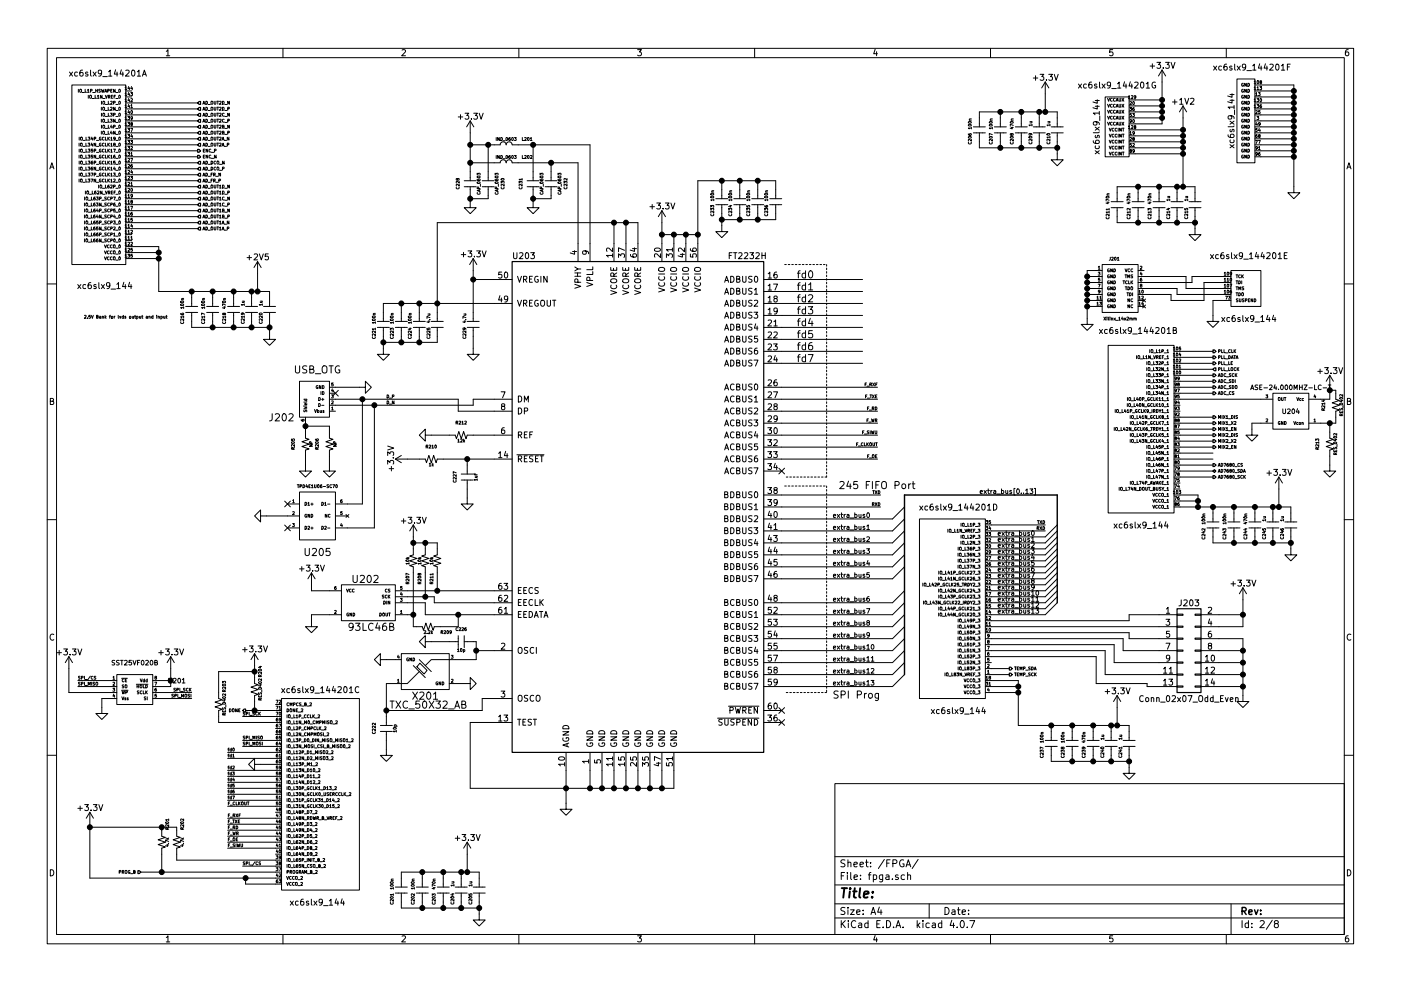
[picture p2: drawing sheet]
<svg xmlns="http://www.w3.org/2000/svg" width="297mm" height="210mm" viewBox="0 0 297 210" stroke-linecap="round" stroke-linejoin="round" font-family="sans-serif">
<g fill="none" stroke="#000" stroke-width=".21">
<path d="M10 10.3h277v189.9h-277zM12 12.2h273v186.1h-273zM14.7 15.3l.7 .8M15.2 18h11.5v38.1h-11.5zM15.4 15.3l-.7 .8M16.4 15.4l-.3-.1-.3 .2 .1 .6h.5M16.6 18.9v.7M17 19h.3l-.1 .6-.3-.1zM17.4 19.6h.5M17.5 14.9h-.4l-.1 .3-.1 .7 .2 .2 .5-.1-.1-.6h-.4l-.2 .2M18.1 18.9v.7h.3M18.5 19.1l.2-.2v.7"/>
<path d="M18.5 19.6h.4M18.6 15.4l-.3-.1-.2 .2 .1 .2 .4 .1v.3h-.5M19.2 19.3l.3-.1v-.2l-.3-.1v.7M19.2 14.9v1l.2 .2M19.7 19.6h.4M19.7 15.3l.7 .8M20.3 18.9v.7M20.3 19.2h.4M20.4 15.3l-.7 .8M20.7 18.9v.7M21.3 19h-.3v.2l.3 .3-.4 .1M21.5 18.9l.2 .7 .1-.5 .1 .5 .1-.7"/>
<path d="M21.5 15.4l-.2 .3-.4-.1v-.6l.4-.1 .2 .2v.7l-.3 .3h-.3M21.8 16.3h1M22.2 19.6l.2-.7 .2 .7M22.3 19.4h.3M22.8 19.3l.3-.1 .1-.2-.4-.1v.7M23 15.2l.4-.3v1.2M23 16.1h.7M23.5 19.2h.2M23.8 18.9h-.3v.7h.3M24.4 18.9v.7l-.3-.7v.7M24.5 14.8l-.3 .9h.8M24.6 19.6h.4"/>
<path d="M24.8 15.3v.8M25.2 19l.1-.1a.28 .28 0 0 1 .2 .4 .28 .28 0 0 1-.3 .2zM25.7 14.8l-.2 .9h.7M26 15.3v.8M26.5 19.8l.2-.1v.6M26.5 18.6l.2-.2v.6M26.5 19h.4M26.7 15l.5-.1 .2 .3-.8 .9h.8M26.7 19.3h1.2M27.3 19.6l-.2 .5h.4M27.3 18.4l-.2 .4h.4M27.4 18.6v.4"/>
<path d="M27.4 19.9v.4M27.7 19.7h.4l-.2 .2 .2 .1-.1 .3-.3-.1M27.9 18.4l-.2 .4h.4M28 15l.2-.1a.67 .67 0 0 1 .4 .6 .67 .67 0 0 1-.4 .6l-.3-.4zM28 18.6v.4M29.1 15.2l.4-.3v1.2M29.1 16.1h.7M30.2 16.1l.4-1.2 .4 1.2M30.3 15.8h.6M35.3 10.9l.3-.4v1.3M35.3 11.8h.7M60 10.3v1.9"/>
<path d="M85.2 10.6l.5-.1 .3 .4-.8 .9h.8M110 10.3v1.9M135.2 10.5h.8l-.4 .5 .3 .1 .1 .2-.1 .4-.2 .1-.5-.1M160 10.3v1.9M185.5 10.5l-.3 .9h.8M185.9 11v.8M210 10.3v1.9M219.1 16.6h.9M219.6 16.1v.9M220.5 15.8h.8l-.4 .5 .4 .1v.5l-.2 .1-.6-.1M221.6 17.4l-.7 1.3M221.6 17.4v6.3"/>
<path d="M221.6 17.4l.8 1.3M221.9 16.9v.1M222.4 15.8h.7l-.4 .5 .4 .1v.5l-.2 .1-.5-.1M223.5 15.8l.4 1.2 .5-1.2M228.7 17.8l.6 .9M229.3 17.8l-.6 .9M230.3 17.9l-.3-.1-.3 .3 .1 .5h.5M231.4 17.4l-.3 .1-.2 .2-.1 .7 .3 .3 .4-.1-.1-.6-.3-.1-.3 .2M232.5 17.9l-.3-.1-.1 .2v.2l.4 .1v.3h-.4M233.1 17.4v1.1l.2 .2M233.7 17.8l.6 .9M234.3 17.8l-.6 .9"/>
<path d="M235.5 18l-.3 .2-.4-.1v-.6l.4-.1 .3 .2-.1 .8-.3 .3h-.3M235.7 18.8h1M235.9 10.5h-.6v.6h.6l.1 .5-.3 .2-.4-.1M236.9 17.8l.4-.4v1.3M236.9 18.7h.7M238.4 17.3l-.2 1h.7M238.7 17.8v.9M239.6 17.3l-.2 1h.7M240 17.8v.9M240.6 17.5l.5-.1 .2 .4-.8 .9h.8M241.9 17.5l.2-.1a.67 .67 0 0 1 .4 .7 .67 .67 0 0 1-.4 .6l-.3-.5zM243 17.8l.4-.4v1.3"/>
<path d="M243 18.7h.7M243.8 14h1M244.3 13.5v1M245 17.5a.59 .59 0 0 0-.8 .5 .59 .59 0 0 0 .8 .6v-.5h-.2M245.3 13.2h.8l-.5 .5 .4 .1v.6l-.2 .1-.5-.1M246.4 14.9v11.4h-7M246.4 14.9l-.8 1.2M246.4 14.9l.7 1.2M246.6 14.4v.1M247.1 13.2h.8l-.4 .5 .4 .1v.6l-.2 .1-.6-.1M248.3 13.2l.4 1.3 .4-1.3M257.3 14l.7 .9"/>
<path d="M258 14l-.7 .9M259 14.1l-.4-.1-.2 .3 .1 .5h.5M260 10.3v1.9M260.1 13.6l-.4 .1-.2 .2v.7l.2 .3 .4-.1v-.7h-.4l-.2 .2M261.2 14.1l-.3-.1-.2 .2 .1 .2 .4 .1v.3h-.5M261.2 19.9v.7l-.9-.2M261.8 13.6v1.1l.2 .2M262.3 16.8h3.8v17.7h-3.8zM262.3 14l.7 .9M263 14l-.7 .9M263.6 19a.28 .28 0 0 0-.4 .3 .28 .28 0 0 0 .4 .2v-.2h-.1M263.6 17.7a.28 .28 0 0 0-.4 .3 .28 .28 0 0 0 .4 .2v-.2h-.1"/>
<path d="M264.1 14.1l-.2 .3-.4-.1-.1-.6 .5-.1 .2 .2v.8l-.3 .3h-.3M264.3 18.9v.7l-.4-.7v.7M264.3 17.7v.6l-.4-.6v.6M264.4 15h.9M264.6 18.9a.32 .32 0 0 1 .3 .4 .32 .32 0 0 1-.3 .3zM264.6 17.7a.32 .32 0 0 1 .3 .3 .32 .32 0 0 1-.3 .3zM265.6 14l.3-.4v1.3M265.6 14.9h.7M265.9 18.6l.2-.2v.6M265.9 17.3l.2-.2v.6M265.9 19h.4M265.9 17.7h.4"/>
<path d="M266.1 18h8.2v22.9h1.3l-1.3 1.3-1.3-1.3h1.3M266.1 19.3h8.2M266.2 19.8l.2-.1v.6M266.5 18.6l.2-.2v.6M266.5 19h.4M266.6 17.1h.1a.28 .28 0 0 1 .2 .3 .28 .28 0 0 1-.3 .3zM266.8 19.7h.4l-.2 .2 .2 .1-.1 .3-.3-.1M267.1 13.5l-.3 .9h.8M267.1 18.4h.4l-.2 .2 .2 .1-.1 .3-.3-.1M267.3 17.4l-.2-.1 .2-.2 .2 .1-.1 .1a.22 .22 0 0 0-.3 .2 .22 .22 0 0 0 .2 .2l.2-.1-.1-.2M267.4 14v.9M268.3 13.5l-.3 .9h.8"/>
<path d="M268.6 14v.9M269.2 13.7l.5-.1 .3 .4-.8 .9h.8M270.6 13.7l.1-.1a.67 .67 0 0 1 .5 .6 .67 .67 0 0 1-.5 .7l-.2-.5zM271.7 14l.3-.4v1.3M271.7 14.9h.7M272.9 14.2h.5M273.6 13.6h-.7v1.3M285.9 10.5l-.4 .1-.2 .2-.1 .8 .3 .2 .4-.1 .1-.4-.1-.2-.4-.1-.3 .3M10.6 35.8l.4-1.3 .4 1.3M10.7 35.5h.6M16.8 30.4v.6M16.8 32.9v.6"/>
<path d="M16.8 35.5v.6M16.8 38v.6M16.8 29.1v.6M16.8 31.6v.7M16.8 34.2v.6M16.8 36.7v.7M17.1 33h.3v.5l-.3-.1zM17.1 30.4h.3v.6l-.3-.1zM17.1 31.7h.3v.6l-.3-.1zM17.1 36.8h.3v.5h-.3zM17.1 29.2h.3v.5l-.3-.1zM17.1 34.3h.3v.5l-.3-.1z"/>
<path d="M17.1 38l.3 .1v.5l-.3-.1zM17.1 35.5h.3v.6l-.3-.1zM17.6 33.6h.5M17.6 38.7h.5M17.6 31.1h.5M17.6 36.1h.5M17.6 32.3h.5M17.6 37.4h.5M17.6 29.8h.5M17.6 34.9h.5M18.2 32.9v.6h.3M18.2 38v.6h.3"/>
<path d="M18.2 30.4v.6h.3M18.2 35.5v.6h.3M18.2 31.6v.7h.3M18.2 36.7v.7h.3M18.2 29.1v.6h.3M18.2 34.2v.6h.3M18.7 32.9h.3l-.2 .2 .2 .2v.2h-.3M18.7 38h.3l-.2 .2 .2 .1v.3h-.3M18.7 30.4h.3l-.2 .2 .2 .1v.3l-.3-.1M18.7 35.5h.3l-.2 .2 .2 .1v.3l-.3-.1M18.7 31.6h.4l-.2 .3 .2 .1-.1 .3-.3-.1M18.7 36.7h.4l-.2 .3 .2 .1-.1 .2h-.3"/>
<path d="M18.7 29.1h.4l-.2 .2 .2 .2-.1 .2h-.3M18.7 34.2h.4l-.2 .2 .2 .1-.1 .3-.3-.1M18.7 20.2v.6M19 20.3h.4l-.1 .5-.3-.1zM19.3 38h.4l-.3 .6M19.3 36.7h.4l-.2 .7M19.5 30.3l-.2 .5h.4M19.5 29.1l-.2 .4h.4M19.5 20.9h.5M19.6 35.5h-.2l-.1 .2 .1 .4h.2v-.4l-.3 .1M19.6 30.6v.4M19.6 32.9h-.3v.3h.3v.3h-.3"/>
<path d="M19.6 34.2h-.2l-.1 .3 .1 .3h.2v-.3h-.3M19.6 29.3v.4M19.7 31.6h-.3l-.1 .3h.3v.4l-.3-.1M20 32l.3-.1v-.2l-.3-.1v.7M20 37.1l.3-.1v-.2l-.3-.1v.7M20 29.4h.3v-.2l-.3-.1v.6M20 34.5h.3v-.3h-.3v.6M20.2 20.2v.6h.3M20.3 32.9v.6l-.4-.6v.6M20.3 38v.6l-.4-.6v.6M20.3 30.4v.6l-.4-.6v.6M20.3 35.5v.6l-.4-.6v.6"/>
<path d="M20.4 33.6h.5M20.4 32.3h.5M20.4 38.7h.5M20.4 31.1h.5M20.4 37.4h.5M20.4 29.8h.5M20.4 36.1h.5M20.4 34.9h.5M20.7 20.4l.1-.2v.6M20.7 20.8h.3M20.9 39.3v.6M21.2 39.3h.4l-.1 .6-.3-.1z"/>
<path d="M21.4 32.9a.28 .28 0 0 0-.3 .3 .28 .28 0 0 0 .3 .3v-.2h-.1M21.4 31.7a.28 .28 0 0 0-.3 .3 .28 .28 0 0 0 .3 .2v-.2h-.1M21.4 38a.28 .28 0 0 0-.3 .3 .28 .28 0 0 0 .3 .3v-.3h-.1M21.4 30.4a.28 .28 0 0 0-.3 .3 .28 .28 0 0 0 .3 .2v-.2h-.1M21.4 36.7a.28 .28 0 0 0-.3 .3 .28 .28 0 0 0 .3 .3v-.2h-.1M21.4 29.1a.28 .28 0 0 0-.3 .3 .28 .28 0 0 0 .3 .3v-.2h-.1M21.4 35.5a.28 .28 0 0 0-.3 .3 .28 .28 0 0 0 .3 .2v-.2h-.1M21.4 34.2a.28 .28 0 0 0-.3 .3 .28 .28 0 0 0 .3 .2v-.2h-.1M21.5 22.8v.6M21.5 25.3v.6M21.5 27.8v.7M21.5 21.5v.6"/>
<path d="M21.5 24v.7M21.5 26.6v.6M21.6 20.2v.6l-.3-.6v.6M21.7 39.9h.5M21.8 22.8h.3v.6l-.3-.1zM21.8 27.9h.3v.5h-.3zM21.8 25.4h.3v.5l-.3-.1zM21.8 20.9h.5M21.8 21.6h.4l-.1 .5-.3-.1zM21.9 24l.3 .1-.1 .5h-.3zM21.9 26.6h.3l-.1 .6-.3-.1zM22.1 33a.28 .28 0 0 0-.4 .2 .28 .28 0 0 0 .4 .3"/>
<path d="M22.1 31.7a.28 .28 0 0 0-.4 .2 .28 .28 0 0 0 .4 .3M22.1 38a.28 .28 0 0 0-.4 .3 .28 .28 0 0 0 .4 .3M22.1 30.4a.28 .28 0 0 0-.4 .3 .28 .28 0 0 0 .4 .2M22.1 36.8a.28 .28 0 0 0-.4 .2 .28 .28 0 0 0 .4 .3M22.1 29.2a.28 .28 0 0 0-.4 .2 .28 .28 0 0 0 .4 .3M22.1 35.5a.28 .28 0 0 0-.4 .3 .28 .28 0 0 0 .4 .2M22.1 34.2a.28 .28 0 0 0-.4 .3 .28 .28 0 0 0 .4 .2M22.3 23.4h.5M22.3 28.5h.5M22.3 26h.5M22.3 20.2l.3 .6 .2-.6M22.3 24.7h.5"/>
<path d="M22.3 22.2h.5M22.3 27.2h.5M22.4 39.3v.6h.3M22.4 32.9v.6h.3M22.4 31.6v.7h.3M22.4 38v.6h.3M22.4 30.4v.6h.3M22.4 36.7v.7h.3M22.4 29.1v.6h.3M22.4 35.5v.6h.3M22.4 34.2v.6h.3M22.9 29.1v.6"/>
<path d="M22.9 30.4v.6M22.9 31.6v.7M22.9 32.9v.6M22.9 34.2v.6M22.9 35.5v.6M22.9 36.7v.7M22.9 38v.6M22.9 22.8v.6h.3M22.9 27.8v.7h.3M22.9 25.3v.6h.3M23 24v.7h.3M23 21.5v.6h.3"/>
<path d="M23 20.5h.3v-.2l-.3-.1v.6M23 26.6v.6h.3M23 33.2l.2 .3M23 31.9l.2 .4M23 38.3l.2 .3M23 30.7l.2 .3M23 37l.2 .4M23 29.4l.2 .3M23 35.7l.2 .4M23 34.5l.2 .3M23.1 20.5l.2 .3M23.1 39.3h-.2l-.1 .2 .1 .4h.2v-.4l-.3 .1"/>
<path d="M23.2 32.9l-.3 .4M23.2 31.6l-.3 .4M23.2 38l-.3 .3M23.2 30.4l-.3 .3M23.2 36.7l-.3 .4M23.2 29.1l-.3 .4M23.2 35.5l-.3 .3M23.2 34.2l-.3 .3M23.4 25.3h.4l-.2 .2 .2 .1-.1 .3h-.3M23.4 24h.4l-.2 .3 .2 .1-.1 .2h-.3M23.4 22.8h.3l.1 .1-.4 .5h.4M23.4 39.3h.3l.1 .1-.4 .5h.4"/>
<path d="M23.4 21.5h.3l.1 .2-.4 .4h.4M23.5 33.1l.1-.2v.6M23.5 31.8l.1-.2v.7M23.5 38.2l.1-.2v.6M23.5 30.6l.1-.2v.6M23.5 36.9l.1-.2v.7M23.5 29.3l.1-.2v.6M23.5 35.6l.1-.1v.6M23.5 34.4l.1-.2v.6M23.5 33.5h.3M23.5 32.3h.3M23.5 38.6h.3"/>
<path d="M23.5 31h.3M23.5 37.4h.3M23.5 29.7h.3M23.5 36.1h.3M23.5 34.8h.3M23.6 27.8l-.2 .4h.4M23.6 26.5l-.2 .5h.4M23.6 20.5h.2M23.7 28v.5M23.7 26.8v.4M23.9 20.2h-.3v.6h.3M24.1 31.6h.4l-.3 .7"/>
<path d="M24.1 36.7h.3l-.2 .3 .2 .1v.2h-.3M24.1 24.4l.3-.1v-.2l-.3-.1v.7M24.1 39.6h.3v-.3h-.3v.6M24.1 21.8h.3v-.3h-.3v.6M24.1 38h.3v.2l-.3 .4h.3M24.1 26.9h.3v-.3h-.3v.6M24.2 20.5h.2M24.2 30.7l-.1-.2 .1-.1h.2v.2a.22 .22 0 0 0-.3 .1 .22 .22 0 0 0 .1 .3l.2-.1-.1-.2M24.2 35.4l-.1 .5h.4M24.4 32.9l-.2 .1-.1 .2v.3h.3v-.3l-.3 .1M24.4 35.7v.4M24.4 22.8v.6l-.3-.6v.6"/>
<path d="M24.4 34.2h-.3v.3h.3v.3l-.3-.1M24.4 27.8v.7l-.3-.7v.7M24.4 25.3v.6l-.3-.6v.6M24.4 29.4l-.3 .1v-.3h.3v.4l-.3 .1M24.5 20.2h-.3v.6M24.6 24.7h.4M24.6 39.9h.4M24.6 33.6h.4M24.6 23.4h.4M24.6 32.3h.4M24.6 22.2h.4M24.6 38.7h.4"/>
<path d="M24.6 31.1h.4M24.6 20.9h.4M24.6 37.4h.4M24.6 29.8h.4M24.6 36.1h.4M24.6 34.9h.4M24.6 28.5h.4M24.6 27.2h.4M24.6 26h.4M25.2 24.1l.1-.1a.28 .28 0 0 1 .2 .4 .28 .28 0 0 1-.3 .2zM25.2 39.3h.1a.28 .28 0 0 1 .2 .3 .28 .28 0 0 1-.3 .2zM25.2 33l.1-.1a.28 .28 0 0 1 .2 .3 .28 .28 0 0 1-.3 .3z"/>
<path d="M25.2 22.8h.1a.28 .28 0 0 1 .2 .3 .28 .28 0 0 1-.3 .2zM25.2 31.7l.1-.1a.28 .28 0 0 1 .2 .4 .28 .28 0 0 1-.3 .2zM25.2 21.5h.1a.28 .28 0 0 1 .2 .3 .28 .28 0 0 1-.3 .2zM25.2 38h.1a.28 .28 0 0 1 .2 .3 .28 .28 0 0 1-.3 .3zM25.2 30.4h.1a.28 .28 0 0 1 .2 .3 .28 .28 0 0 1-.3 .2zM25.2 20.3l.1-.1a.28 .28 0 0 1 .2 .3 .28 .28 0 0 1-.3 .3zM25.2 36.8l.1-.1a.28 .28 0 0 1 .2 .4 .28 .28 0 0 1-.3 .2zM25.2 29.2l.1-.1a.28 .28 0 0 1 .2 .3 .28 .28 0 0 1-.3 .3zM25.2 35.5h.1a.28 .28 0 0 1 .2 .3 .28 .28 0 0 1-.3 .2zM25.2 34.2h.1a.28 .28 0 0 1 .2 .3 .28 .28 0 0 1-.3 .2zM25.2 27.9l.1-.1a.28 .28 0 0 1 .2 .4 .28 .28 0 0 1-.3 .2zM25.2 26.6h.1a.28 .28 0 0 1 .2 .3 .28 .28 0 0 1-.3 .2z"/>
<path d="M25.2 25.3h.1a.28 .28 0 0 1 .2 .3 .28 .28 0 0 1-.3 .3zM26.5 23.6l.2-.1v.6M26.5 38.9l.2-.2v.6M26.5 32.5l.2-.1v.6M26.5 22.4l.2-.2v.6M26.5 31.3l.2-.2v.6M26.5 21.1l.2-.2v.7M26.5 37.6l.2-.2v.7M26.5 30l.2-.2v.6M26.5 36.3l.2-.1v.6M26.5 28.7l.2-.2v.7M26.5 35.1l.2-.2v.6"/>
<path d="M26.5 33.8l.2-.2v.7M26.5 27.5l.2-.2v.6M26.5 26.2l.2-.2v.6M26.5 24.9l.2-.2v.7M26.5 24.1h.4M26.5 39.3h.4M26.5 33h.4M26.5 22.8h.4M26.5 31.7h.4M26.5 21.6h.4M26.5 38.1h.4M26.5 30.4h.4"/>
<path d="M26.5 20.3h.4M26.5 36.8h.4M26.5 29.2h.4M26.5 35.5h.4M26.5 34.3h.4M26.5 27.9h.4M26.5 26.6h.4M26.5 25.4h.4M26.7 24.4h15.2M26.7 39.6h15.2M26.7 33.3h15.2M26.7 23.1h15.2"/>
<path d="M26.7 32h15.2M26.7 21.8h15.2M26.7 38.3h15.2M26.7 30.7h15.2M26.7 20.6h1.2M26.7 37.1h15.2M26.7 29.5h15.2M26.7 35.8h15.2M26.7 34.5h15.2M26.7 28.2h15.2M26.7 26.9h15.2M26.7 25.6h15.2"/>
<path d="M27.1 32.4h.4l-.2 .2 .2 .1-.1 .3-.3-.1M27.1 31.1h.4l-.2 .2 .2 .1-.1 .3-.3-.1M27.1 29.8h.4l-.2 .2 .2 .2-.1 .2h-.3M27.1 28.5h.4l-.2 .3 .2 .1-.1 .3-.3-.1M27.1 27.3h.4l-.2 .2 .2 .1-.1 .3-.3-.1M27.1 26h.4l-.2 .2 .2 .2-.1 .2h-.3M27.1 24.7h.4l-.2 .3 .2 .1-.1 .2h-.3M27.1 38.8l.3-.1 .1 .2-.4 .4h.4M27.1 37.5h.3l.1 .1-.4 .5h.4M27.1 36.2h.3l.1 .1-.4 .5h.4M27.1 34.9h.3l.1 .2-.4 .4h.4M27.1 33.7l.3-.1 .1 .2-.4 .5h.4"/>
<path d="M27.3 23.4l-.2 .5h.4M27.3 22.2l-.2 .4h.4M27.3 20.9l-.2 .4h.4M27.4 21.1v.5M27.4 22.4v.4M27.4 23.7v.4M27.7 37.4h.4l-.2 .3 .2 .1-.1 .2h-.3M27.7 29.8h.4l-.2 .2 .2 .2-.1 .2h-.3M27.7 33.6h.4l-.2 .7M27.7 27.3h.4l-.2 .6M27.7 38.9l.2-.2v.6M27.7 32.5l.2-.1v.6"/>
<path d="M27.7 22.4l.2-.2v.6M27.7 31.1h.3l.1 .2-.4 .4h.4M27.7 21l.3-.1 .1 .2-.4 .5h.4M27.7 39.3h.4M27.7 33h.4M27.7 22.8h.4M27.8 23.5h.1a.28 .28 0 0 1 .2 .3 .28 .28 0 0 1-.3 .2zM27.9 26.3l-.2-.1 .2-.2 .2 .1-.1 .1a.22 .22 0 0 0-.2 .1 .22 .22 0 0 0 .1 .3l.2-.1-.1-.2M27.9 36.1l-.2 .5h.4M27.9 28.5l-.2 .5h.4M28 34.9h-.2l-.1 .3 .1 .3h.2v-.3h-.3M28 28.7v.5"/>
<path d="M28 36.4v.4M28.1 25l-.3 .1v-.3l.3 .1v.3l-.3 .2M43 39.9l.2-.6 .2 .6M43 36.1l.2-.6 .2 .6M43 34.8l.2-.6 .2 .6M43 38.6l.2-.6 .2 .6M43 37.4l.2-.7 .2 .7M43 31l.2-.6 .2 .6M43 29.7l.2-.6 .2 .6M43 28.5l.2-.7 .2 .7M43 27.2l.2-.6 .2 .6M43 25.9l.2-.6 .2 .6"/>
<path d="M43 24.7l.2-.7 .2 .7M43 23.4l.2-.6 .2 .6M43 22.1l.2-.6 .2 .6M43.1 27h.3M43.1 39.7h.3M43.1 35.9h.3M43.1 34.6h.3M43.1 38.4h.3M43.1 37.2h.3M43.1 30.8h.3M43.1 29.6h.3M43.1 28.3h.3"/>
<path d="M43.1 25.7h.3M43.1 24.5h.3M43.1 23.2h.3M43.1 21.9h.3M43.1 33.2h.2M43.1 31.9h.2M43.4 32.9h-.3v.6h.3M43.4 31.6h-.3v.7h.3M43.6 39.3a.32 .32 0 0 1 .4 .3 .32 .32 0 0 1-.4 .3zM43.6 35.5a.32 .32 0 0 1 .4 .3 .32 .32 0 0 1-.4 .3zM43.6 34.2a.32 .32 0 0 1 .4 .3 .32 .32 0 0 1-.4 .3zM43.6 38a.32 .32 0 0 1 .4 .3 .32 .32 0 0 1-.4 .3z"/>
<path d="M43.6 36.7a.32 .32 0 0 1 .4 .3 .32 .32 0 0 1-.4 .4zM43.6 30.4a.32 .32 0 0 1 .4 .3 .32 .32 0 0 1-.4 .3zM43.6 29.1a.32 .32 0 0 1 .4 .3 .32 .32 0 0 1-.4 .3zM43.6 27.8a.32 .32 0 0 1 .4 .4 .32 .32 0 0 1-.4 .3zM43.6 26.6a.32 .32 0 0 1 .4 .3 .32 .32 0 0 1-.4 .3zM43.6 25.3a.32 .32 0 0 1 .4 .3 .32 .32 0 0 1-.4 .3zM43.6 24a.32 .32 0 0 1 .4 .3 .32 .32 0 0 1-.4 .4zM43.6 22.8a.32 .32 0 0 1 .4 .3 .32 .32 0 0 1-.4 .3zM43.6 21.5a.32 .32 0 0 1 .4 .3 .32 .32 0 0 1-.4 .3zM44 32.9v.6l-.3-.6v.6M44 31.6v.7l-.3-.7v.7M44.1 24.7h.5"/>
<path d="M44.1 39.9h.5M44.1 23.4h.5M44.1 22.2h.5M44.1 38.7h.5M44.1 31.1h.5M44.1 37.4h.5M44.1 29.8h.5M44.1 36.1h.5M44.1 34.9h.5M44.1 28.5h.5M44.1 27.2h.5M44.1 26h.5"/>
<path d="M44.7 33a.28 .28 0 0 0-.4 .2 .28 .28 0 0 0 .4 .3M44.7 31.7a.28 .28 0 0 0-.4 .2 .28 .28 0 0 0 .4 .3M44.8 39.3h.3v.6l-.3-.1zM44.8 35.5a.32 .32 0 0 1 .3 .3 .32 .32 0 0 1-.3 .3zM44.8 34.2a.32 .32 0 0 1 .3 .3 .32 .32 0 0 1-.3 .3zM44.8 30.4h.3v.6l-.3-.1zM44.8 29.2h.3v.5l-.3-.1zM44.8 27.9h.3v.5h-.3zM44.8 26.6h.3v.6l-.3-.1zM44.8 25.4h.3v.5l-.3-.1zM44.8 24.1h.3v.5h-.3zM44.8 22.8h.3v.6l-.3-.1z"/>
<path d="M44.8 21.6h.3v.5l-.3-.1zM44.8 38.3h.2M44.8 37h.2M44.8 33.6h.5M44.8 32.3h.5M45.1 38h-.3v.6M45.1 36.7h-.3v.7M45.3 38.3h.3v-.3h-.3v.6M45.3 37.1l.3-.1v-.2l-.3-.1v.7M45.4 39.3l.1 .6 .3-.1v-.5M45.4 30.4l.1 .6 .3-.1v-.5M45.4 29.1l.1 .6 .3-.1v-.5"/>
<path d="M45.4 27.8l.1 .7 .3-.2v-.5M45.4 26.6l.1 .6 .3-.1v-.5M45.4 25.3l.1 .6 .3-.1v-.5M45.4 24l.1 .7 .3-.2v-.5M45.4 22.8l.1 .6 .3-.1v-.5M45.4 21.5l.1 .6 .3-.1v-.5M45.4 38.3l.2 .3M45.4 37.1l.2 .3M45.5 32l.3-.1v-.2l-.3-.1v.7M45.7 35.5a.28 .28 0 0 0-.3 .3 .28 .28 0 0 0 .3 .2M45.7 34.2a.28 .28 0 0 0-.3 .3 .28 .28 0 0 0 .3 .2M45.8 38.7h.5"/>
<path d="M45.8 37.4h.5M45.8 32.9v.6l-.3-.6v.6M46 39.3h.4M46 30.4h.4M46 29.1h.4M46 27.8h.4M46 26.6h.4M46 25.3h.4M46 24h.4M46 22.8h.4M46 21.5h.4M46.1 35.5h.3l-.1 .6-.3-.1z"/>
<path d="M46.1 34.2l.3 .1-.1 .5-.3-.1zM46.2 21.5v.6M46.2 22.8v.6M46.2 24v.7M46.2 25.3v.6M46.2 26.6v.6M46.2 27.8v.7M46.2 29.1v.6M46.2 30.4v.6M46.2 39.3v.6M46.4 38.3h.3v-.3h-.3v.6M46.5 39.4l.2-.1v.6"/>
<path d="M46.5 30.4h.3l.1 .2-.4 .4h.4M46.5 29.2l.3-.1 .1 .2-.4 .4h.4M46.5 27.9h.3l.1 .1-.4 .5h.4M46.5 26.6h.3l.1 .1-.4 .5h.4M46.5 25.3h.3l.1 .2-.4 .4h.4M46.5 24.1l.3-.1 .1 .2-.4 .5h.4M46.5 22.8h.3l.1 .1-.4 .5h.4M46.5 21.5h.3l.1 .2-.4 .4h.4M46.5 36.1h.5M46.5 34.9h.5M46.5 39.9h.4M46.8 36.7v.7l-.4-.7v.7"/>
<path d="M47.1 31l.2-.6 .2 .6M47.1 29.7l.2-.6 .2 .6M47.1 30.8h.3M47.1 29.6h.3M47.2 39.3a.32 .32 0 0 1 .3 .3 .32 .32 0 0 1-.3 .3zM47.2 35.8h.3v-.3h-.3v.6M47.2 28.1h.2l.1-.2-.3-.1v.7h.2l.1-.3-.1-.1M47.2 26.9l.2-.1 .1-.2h-.3v.6h.2l.1-.2-.1-.1M47.2 22.8a.32 .32 0 0 1 .3 .3 .32 .32 0 0 1-.3 .3zM47.2 21.5a.32 .32 0 0 1 .3 .3 .32 .32 0 0 1-.3 .3zM47.5 34.2v.6l-.3-.6v.6M47.5 25.3a.28 .28 0 0 0-.4 .3 .28 .28 0 0 0 .4 .3"/>
<path d="M47.5 24.1a.28 .28 0 0 0-.4 .2 .28 .28 0 0 0 .4 .3M47.5 31.1h.5M47.5 29.8h.5M47.7 24.7h.4M47.7 39.9h.4M47.7 23.4h.4M47.7 22.2h.4M47.7 28.5h.4M47.7 27.2h.4M47.7 26h.4M48.2 30.7h.3v-.3h-.3v.6M48.3 28.2l.3-.1v-.2l-.3-.1v.7"/>
<path d="M48.3 25.6h.3v-.3h-.3v.6M48.3 23.1h.3v-.3h-.3v.6M48.5 29.1v.6l-.3-.6v.6M48.6 39.3v.6l-.3-.6v.6M48.6 26.6v.6l-.3-.6v.6M48.6 24v.7l-.3-.7v.7M48.6 21.5v.6l-.3-.6v.6M96.8 39.7a.28 .28 0 0 0 .2 .4 .28 .28 0 0 0 .3-.4M97 38l.3-.1v.3a.26 .26 0 0 1-.3 0 .26 .26 0 0 1-.1-.3h-.2v.3l.3-.1M97.2 24.8h.9M97.4 39.1v.4l-.5-.4h-.2l.1 .3M97.4 38.5v.4l-.5-.4h-.2l.1 .3"/>
<path d="M97.6 24.3v1M98.4 39.6h2.6M98.4 38.3h2.6M98.6 24h.8l-.4 .5 .3 .1v.6l-.1 .1-.6-.1M99.7 30.7h6.3a.64 .64 0 0 1 .7-.6 .64 .64 0 0 1 .6 .6 .64 .64 0 0 1 .7-.6 .64 .64 0 0 1 .6 .6h16.5v24.8M99.7 34.5h6.3a.64 .64 0 0 1 .7-.6 .64 .64 0 0 1 .6 .6 .64 .64 0 0 1 .7-.6 .64 .64 0 0 1 .6 .6h14v21M99.7 39.6v4.5h1.3l-1.3 1.2-1.3-1.2h1.3M99.7 25.6l-.8 1.3M99.7 25.6v12.7M99.7 25.6l.8 1.3M99.9 25.2v.1M100.4 24h.8l-.4 .5 .4 .1v.6l-.2 .1-.6-.1"/>
<path d="M101.2 38v.2l.2 .1h.4v-.3h-.4l.1 .3M101.2 37.1v-.4l.2 .3 .1-.3 .3 .1-.1 .3M101.2 38.6a.32 .32 0 0 1 .4-.1 .32 .32 0 0 1 .2 .4h-.1a.3 .3 0 0 1-.3 .1 .3 .3 0 0 1-.2-.3zM101.2 37.4a.32 .32 0 0 1 .4-.1 .32 .32 0 0 1 .2 .3l-.1 .1a.3 .3 0 0 1-.3 0 .3 .3 0 0 1-.2-.2zM101.6 24l.4 1.3 .4-1.3M101.9 39.1v.4M102.2 39.6h2.6M102.2 38.3h2.6M103.5 39.6v2.6h-3.8M103.5 30.7v7.6M105 38v.2l.3 .1h.3v-.3h-.3v.3M105 37.1v-.4l.2 .3 .1-.3 .3 .1-.1 .3"/>
<path d="M105 38.6a.32 .32 0 0 1 .4-.1 .32 .32 0 0 1 .2 .4h-.1a.3 .3 0 0 1-.3 .1 .3 .3 0 0 1-.2-.3zM105 37.4a.32 .32 0 0 1 .4-.1 .32 .32 0 0 1 .2 .3l-.1 .1a.3 .3 0 0 1-.3 0 .3 .3 0 0 1-.2-.2zM105.2 29.2v.6M105.2 33v.6M105.7 39.1v.4M105.9 29.2v.6l-.4-.6v.6M105.9 33v.6l-.4-.6v.6M106.2 29.2a.32 .32 0 0 1 .3 .3 .32 .32 0 0 1-.3 .3zM106.2 33a.32 .32 0 0 1 .3 .3 .32 .32 0 0 1-.3 .3zM106.2 38.9v-.4l.3 .2 .1-.2h.3l-.1 .4M106.3 39.7a.28 .28 0 0 0 .3 .4 .28 .28 0 0 0 .2-.4M106.3 37.9a.32 .32 0 0 1 .4-.1 .32 .32 0 0 1 .2 .3l-.1 .1a.3 .3 0 0 1-.3 .1 .3 .3 0 0 1-.2-.3z"/>
<path d="M106.7 29.9h.4M106.7 33.7h.4M106.9 39.1v.4l-.5-.4h-.1v.3M107.3 29.2h.1a.28 .28 0 0 1 .2 .3 .28 .28 0 0 1-.3 .2zM107.3 33h.1a.28 .28 0 0 1 .2 .3 .28 .28 0 0 1-.3 .2zM108.2 29.2h-.3v.3v.3h.3v-.3h-.3M108.2 33h-.3v.3v.3h.3v-.3h-.3M108.5 29.2h.1a.28 .28 0 0 1 .3 .3 .28 .28 0 0 1-.4 .2zM108.5 33h.1a.28 .28 0 0 1 .3 .3 .28 .28 0 0 1-.4 .2zM109.1 29.2h.3l-.2 .2 .2 .1v.3l-.3-.1M109.1 33h.3l-.2 .2 .2 .1v.3l-.3-.1M110.1 38.9v-.4l.2 .2 .1-.2h.3l-.1 .4"/>
<path d="M110.1 39.7a.28 .28 0 0 0 .3 .4 .28 .28 0 0 0 .2-.4M110.7 39.1v.4l-.5-.4h-.1v.3M110.7 38h-.6l.1 .2M110.7 37.9v.3M110.7 29.2v.6h.3M110.7 33v.6h.3M111.2 29.2h.3l.1 .2-.4 .4h.4M111.2 33h.3l.1 .2-.4 .4h.4M111.8 39.6h2.5M111.8 38.3h2.5M111.9 29.2h.1a.28 .28 0 0 1 .2 .3 .28 .28 0 0 1-.3 .2zM111.9 33h.1a.28 .28 0 0 1 .2 .3 .28 .28 0 0 1-.3 .2z"/>
<path d="M112.4 29.4l.2-.2v.6M112.4 33h.4v.2l-.4 .4h.4M112.4 29.8h.4M113 39.6v4.5h1.3l-1.3 1.2-1.2-1.2h1.2M113 30.7v7.6M114.5 38l.1 .2 .2 .1h.3v-.3h-.3l.1 .3M114.5 37.1v-.4l.2 .3 .2-.3 .2 .1v.3M114.6 38.6a.32 .32 0 0 1 .3-.1 .32 .32 0 0 1 .2 .4 .3 .3 0 0 1-.4 .1 .3 .3 0 0 1-.2-.3zM114.6 37.4a.32 .32 0 0 1 .3-.1 .32 .32 0 0 1 .2 .3v.1a.3 .3 0 0 1-.4 0 .3 .3 0 0 1-.2-.2zM115.2 39.1v.4M115.6 39.6h2.5M115.6 38.3h2.5"/>
<path d="M116.8 39.6v2.6h-3.8M116.8 34.5v3.8M118.3 38l.1 .2 .2 .1h.3v-.3h-.3l.1 .3M118.3 37.1v-.4l.2 .3 .2-.3 .2 .1v.3M118.4 38.6a.32 .32 0 0 1 .3-.1 .32 .32 0 0 1 .2 .4 .3 .3 0 0 1-.4 .1 .3 .3 0 0 1-.2-.3zM118.4 37.4a.32 .32 0 0 1 .3-.1 .32 .32 0 0 1 .2 .3v.1a.3 .3 0 0 1-.4 0 .3 .3 0 0 1-.2-.2zM119 39.1v.4M119.6 38.9v-.4l.2 .2 .1-.2h.3l-.1 .4M119.6 39.7a.28 .28 0 0 0 .3 .4 .28 .28 0 0 0 .2-.4M120.2 39.1v.4l-.4-.4h-.2v.3M120.2 37.9v.3l-.4-.3h-.2v.3M153 38.3v3.9"/>
<path d="M156.8 38.3v3.9M160.7 38.3v3.9M205.3 28.4l.1 .2 .2 .1 .3-.1v-.2h-.3l.1 .3M205.4 30.2a.28 .28 0 0 0 .2 .4 .28 .28 0 0 0 .3-.4M205.4 29a.32 .32 0 0 1 .3-.1 .32 .32 0 0 1 .2 .3v.1a.3 .3 0 0 1-.4 0 .3 .3 0 0 1-.2-.2zM205.4 26.4a.32 .32 0 0 1 .3-.1 .32 .32 0 0 1 .2 .4 .3 .3 0 0 1-.4 .1 .3 .3 0 0 1-.2-.3zM205.4 25.8a.32 .32 0 0 1 .3-.1 .32 .32 0 0 1 .2 .4 .3 .3 0 0 1-.4 .1 .3 .3 0 0 1-.2-.3zM205.5 25.5h.4M205.9 29.6v.3l-.4-.3h-.2l.1 .3M205.9 27.2h-.6l.2 .2M205.9 25.2l-.4 .1 .1 .2M205.9 27v.4"/>
<path d="M206.4 28.2h2.5M206.4 26.9h2.5M207.6 28.2v3.2h16.6M207.6 26.9v-3.2h16.6v3.2M209.8 30.2a.28 .28 0 0 0 .3 .4 .28 .28 0 0 0 .2-.4M209.8 29a.32 .32 0 0 1 .4-.1 .32 .32 0 0 1 .2 .3l-.1 .1a.3 .3 0 0 1-.3 0 .3 .3 0 0 1-.2-.2zM209.8 26.4a.32 .32 0 0 1 .4-.1 .32 .32 0 0 1 .2 .4h-.1a.3 .3 0 0 1-.3 .1 .3 .3 0 0 1-.2-.3zM209.8 25.8a.32 .32 0 0 1 .4-.1 .32 .32 0 0 1 .2 .4h-.1a.3 .3 0 0 1-.3 .1 .3 .3 0 0 1-.2-.3zM210 25.5h.4M210.4 29.6v.3l-.5-.3h-.1v.3M210.4 28.6l-.6-.3v.4M210.4 27.2h-.6l.1 .2"/>
<path d="M210.4 25.2l-.4 .1v.2M210.4 27v.4M210.8 28.2h2.6M210.8 26.9h2.6M212.1 23.7v3.2M212.1 28.2v3.2M214.2 30.2a.28 .28 0 0 0 .3 .4 .28 .28 0 0 0 .3-.4M214.2 29a.32 .32 0 0 1 .4-.1 .32 .32 0 0 1 .2 .3v.1a.3 .3 0 0 1-.4 0 .3 .3 0 0 1-.2-.2zM214.2 25.8a.32 .32 0 0 1 .4-.1 .32 .32 0 0 1 .2 .4 .3 .3 0 0 1-.4 .1 .3 .3 0 0 1-.2-.3zM214.4 25.5h.4M214.4 27h.4M214.5 28.5l.3-.1v.2a.26 .26 0 0 1-.3 .1 .26 .26 0 0 1-.1-.3h-.2v.2h.3"/>
<path d="M214.6 27v.4l-.4-.2M214.8 29.6v.3l-.4-.3h-.2v.3M214.8 26.6l-.6-.2v.4M214.8 25.2l-.4 .1 .1 .2M215.3 28.2h2.5M215.3 26.9h2.5M216.5 23.7v3.2M216.5 28.2v3.2M218.2 30.1a.28 .28 0 0 0 .3 .4 .28 .28 0 0 0 .2-.4M218.2 29a.32 .32 0 0 1 .4-.1 .32 .32 0 0 1 .2 .3h-.1a.3 .3 0 0 1-.3 .1 .3 .3 0 0 1-.2-.3zM218.4 25.8h.4M218.4 28.3l.1 .3h-.3l.1-.3h.3l.2 .3"/>
<path d="M218.7 25.8l.1 .3h-.4M218.8 29.5v.4l-.5-.4-.1 .1v.3M218.8 26.5h-.6l.1 .2M218.8 26.4v.3M219.1 28.2h2.5M219.1 26.9h2.5M220.3 23.7v3.2M220.3 28.2v3.2M222 30.1a.28 .28 0 0 0 .3 .4 .28 .28 0 0 0 .2-.4M222 28.4a.32 .32 0 0 1 .4-.1 .32 .32 0 0 1 .2 .3h-.1a.3 .3 0 0 1-.3 .1 .3 .3 0 0 1-.2-.3zM222.2 25.8h.4M222.5 25.8l.1 .3h-.4"/>
<path d="M222.6 29.5v.4l-.5-.4-.1 .1v.3M222.6 29.1h-.6l.1 .2M222.6 26.5h-.6l.1 .2M222.6 26.4v.3M222.6 28.9v.4M222.9 28.2h2.5M222.9 26.9h2.5M224.2 28.2v5.7h1.2l-1.2 1.3-1.3-1.3h1.3M231.8 29.9l.1 .3 .2 .2h.7l.3-.2-.2-.4-.6 .1v.3l.2 .2M232.2 21.3h.9M232.2 32l.9 .6M232.2 27l.9 .6"/>
<path d="M232.2 22.5h.9M232.3 31l-.1 .3 .3 .2 .5-.1v-.4M232.3 28.7l-.1 .4 .2 .1h.2l.1-.5h.3v.5M232.3 25.8l.3 .3-.1 .3-.6 .1-.1-.4 .2-.3 .8 .1 .3 .3v.2M232.6 22.4v.7l-.9-.2M232.6 21.2v.7l-.9-.3M233.1 28l-.2 .2h-1.1M233.1 24h-1.3l.4 .4M233.1 32l-.9 .6M233.1 27l-.9 .6M233.1 23.6v.8M233.2 24.6v1"/>
<path d="M234.3 20.6h5.1v12.7h-5.1zM234.8 22.1l.3 .7 .2-.7M234.8 25.9l.3 .7 .2-.7M234.8 24.7l.3 .6 .2-.6M234.8 23.4l.3 .6 .2-.6M234.8 20.8l.3 .7 .2-.7M235.2 31l.2 .6 .2-.6M235.2 29.7l.2 .7 .2-.7M235.2 28.5l.2 .6 .2-.6M235.2 32.3l.2 .6 .2-.6M235.2 27.2l.2 .6 .2-.6M235.8 22.2a.28 .28 0 0 0-.4 .2 .28 .28 0 0 0 .4 .3"/>
<path d="M235.8 26a.28 .28 0 0 0-.4 .2 .28 .28 0 0 0 .4 .3M235.8 24.7a.28 .28 0 0 0-.4 .3 .28 .28 0 0 0 .4 .2M235.8 23.4a.28 .28 0 0 0-.4 .3 .28 .28 0 0 0 .4 .2M235.8 20.9a.28 .28 0 0 0-.4 .3 .28 .28 0 0 0 .4 .2M236.2 31.1a.28 .28 0 0 0-.4 .2 .28 .28 0 0 0 .4 .3M236.2 29.8a.28 .28 0 0 0-.4 .2 .28 .28 0 0 0 .4 .3M236.2 28.5a.28 .28 0 0 0-.4 .3 .28 .28 0 0 0 .4 .2M236.2 32.3a.28 .28 0 0 0-.4 .3 .28 .28 0 0 0 .4 .2M236.2 27.2a.28 .28 0 0 0-.4 .3 .28 .28 0 0 0 .4 .3M236.4 22.2a.28 .28 0 0 0-.3 .2 .28 .28 0 0 0 .3 .3M236.4 26a.28 .28 0 0 0-.3 .2 .28 .28 0 0 0 .3 .3M236.4 24.7a.28 .28 0 0 0-.3 .3 .28 .28 0 0 0 .3 .2"/>
<path d="M236.4 23.4a.28 .28 0 0 0-.3 .3 .28 .28 0 0 0 .3 .2M236.4 20.9a.28 .28 0 0 0-.3 .3 .28 .28 0 0 0 .3 .2M236.6 22.8l.3-.7 .2 .7M236.6 26.6l.3-.7 .2 .7M236.6 25.3l.3-.6 .2 .6M236.6 24l.3-.6 .2 .6M236.6 21.5l.3-.7 .2 .7M236.7 22.6h.3M236.7 26.4h.3M236.7 25.1h.3M236.7 23.8h.3M236.7 21.3h.3"/>
<path d="M236.8 31.1a.28 .28 0 0 0-.4 .2 .28 .28 0 0 0 .4 .3M236.8 29.8a.28 .28 0 0 0-.4 .2 .28 .28 0 0 0 .4 .3M236.8 28.5a.28 .28 0 0 0-.4 .3 .28 .28 0 0 0 .4 .2M236.8 32.3a.28 .28 0 0 0-.4 .3 .28 .28 0 0 0 .4 .2M236.8 27.2a.28 .28 0 0 0-.4 .3 .28 .28 0 0 0 .4 .3M237.1 27.2v.6M237.1 28.5v.6M237.1 29.7v.7M237.1 31v.6M237.1 32.3v.6M237.3 22.1l.1 .7 .2-.2v-.5M237.3 25.9l.1 .7 .2-.2v-.5"/>
<path d="M237.3 24.7l.1 .6 .2-.1v-.5M237.3 23.4l.1 .6 .2-.1v-.5M237.3 20.8l.1 .7 .2-.1v-.6M237.7 31v.6l-.3-.6v.6M237.7 29.7v.7l-.3-.7v.7M237.7 28.5v.6l-.3-.6v.6M237.7 32.3v.6l-.3-.6v.6M237.7 27.2v.6l-.3-.6v.6M237.9 22.1l.4 .7M237.9 25.9l.4 .7M237.9 24.7l.4 .6M237.9 23.4l.4 .6"/>
<path d="M237.9 20.8l.4 .7M237.9 32.3h.4M237.9 31h.4M237.9 29.7h.4M237.9 28.5h.4M237.9 27.2h.4M238.2 27.2v.6M238.2 28.5v.6M238.2 29.7v.7M238.2 31v.6M238.2 32.3v.6M238.3 22.1l-.4 .7"/>
<path d="M238.3 25.9l-.4 .7M238.3 24.7l-.4 .6M238.3 23.4l-.4 .6M238.3 20.8l-.4 .7M239.2 26.8l.2-.2v.7M239.2 20.5l.2-.2v.6M239.2 27.3h.4M239.2 20.9h.4M239.4 22.5h7M239.4 31.4h11.4M239.4 25h7M239.4 23.7h7"/>
<path d="M239.4 30.1h11.4M239.4 28.8h11.4M239.4 32.6h11.4M239.4 27.6h11.4M239.4 21.2h7M239.5 22.8h.4l-.2 .3 .2 .1v.2h-.4M239.5 21.6h.4v.1l-.4 .5h.4M239.5 29.2h.4v.2l-.4 .4h.4M239.5 28.1l.2-.2v.6M239.5 28.5h.4M239.7 32l-.2-.1 .2-.2 .2 .1v.1a.22 .22 0 0 0-.3 .2 .22 .22 0 0 0 .1 .3l.2-.2-.1-.2M239.9 26.7h.3v.1l-.4 .5h.4"/>
<path d="M239.9 20.3h.3v.2l-.4 .4h.4M239.9 30.4h-.3l-.1 .4 .4-.1v.4l-.4-.1M239.9 24.1h-.3l-.1 .3h.4v.3h-.4M239.9 25.6l-.3 .1v-.3l.3 .1v.4l-.3 .1M240.1 24.1h.4l-.2 .2 .2 .2v.2h-.4M240.2 30.5h.3v.1l-.4 .5h.4M240.2 21.6h.1a.28 .28 0 0 1 .2 .3 .28 .28 0 0 1-.3 .2zM240.2 25.4h.1a.28 .28 0 0 1 .2 .3 .28 .28 0 0 1-.3 .2zM240.3 29.5l-.1-.2 .1-.1h.2v.2a.22 .22 0 0 0-.3 .1 .22 .22 0 0 0 .1 .3l.2-.1-.1-.2M240.5 22.8l-.3 .1v.2v.3h.3v-.3l-.3 .1M240.5 28.2l-.3 .1v-.3h.3v.4l-.3 .1M240.5 32l-.3 .1v-.3h.3v.4l-.3 .2"/>
<path d="M240.6 26.9l-.1-.1 .1-.2 .2 .1v.2a.22 .22 0 0 0-.3 .1 .22 .22 0 0 0 .1 .3l.2-.2-.1-.2M240.8 20.6h-.3v-.3l.3 .1v.4l-.3 .1M241.3 39.6v3.2M245.7 39.6v3.2M248.6 21.6h1M249.1 21.2v.9M249.6 39.6v3.2M250.1 21.2l.4-.4v1.3M250.1 22.1h.7M250.8 22.5l-.7 1.2M250.8 22.5v17.1M250.8 22.5l.8 1.2"/>
<path d="M251.2 20.8l.4 1.3 .4-1.3M252.4 20.9l.5-.1 .2 .4-.8 .9h.8M260.4 28.6v.4l.3 .1 .7 .1 .2-.2-.1-.5-.6 .1v.4l.2 .2M260.8 30.7l.8 .7M260.8 25.7l.8 .7M260.8 21.3h.8M260.8 20.1h.8M260.9 29.7l-.1 .3 .2 .3 .6-.1v-.5M260.9 27.5l-.1 .3 .2 .2 .2-.1 .1-.4h.3v.5M260.9 24.6l.3 .2-.1 .4h-.6l-.1-.4 .2-.2h.7l.3 .3v.3M261.2 21.1v.8l-.9-.3M261.6 26.7l-.2 .2h-1"/>
<path d="M261.6 22.7h-1.2l.3 .4M261.6 30.7l-.8 .7M261.6 25.7l-.8 .7M261.6 22.4v.7M261.7 23.3v1M263.6 25.3a.28 .28 0 0 0-.4 .3 .28 .28 0 0 0 .4 .3v-.3h-.1M263.6 31.7a.28 .28 0 0 0-.4 .3 .28 .28 0 0 0 .4 .2v-.2h-.1M263.6 20.2a.28 .28 0 0 0-.4 .3 .28 .28 0 0 0 .4 .3v-.2h-.1M263.6 27.9a.28 .28 0 0 0-.4 .2 .28 .28 0 0 0 .4 .3v-.2h-.1M263.6 24a.28 .28 0 0 0-.4 .3 .28 .28 0 0 0 .4 .3v-.2h-.1M263.6 32.9a.28 .28 0 0 0-.4 .3 .28 .28 0 0 0 .4 .3v-.2h-.1M263.6 30.4a.28 .28 0 0 0-.4 .3 .28 .28 0 0 0 .4 .2v-.2h-.1"/>
<path d="M263.6 29.1a.28 .28 0 0 0-.4 .3 .28 .28 0 0 0 .4 .3v-.2h-.1M263.6 26.6a.28 .28 0 0 0-.4 .3 .28 .28 0 0 0 .4 .2v-.2h-.1M263.6 21.5a.28 .28 0 0 0-.4 .3 .28 .28 0 0 0 .4 .2v-.2h-.1M263.6 22.8a.28 .28 0 0 0-.4 .3 .28 .28 0 0 0 .4 .2v-.2h-.1M264.3 25.3v.6l-.4-.6v.6M264.3 31.6v.7l-.4-.7v.7M264.3 20.2v.6l-.4-.6v.6M264.3 27.8v.7l-.4-.7v.7M264.3 24v.7l-.4-.7v.7M264.3 32.9v.6l-.4-.6v.6M264.3 30.4v.6l-.4-.6v.6M264.3 29.1v.6l-.4-.6v.6"/>
<path d="M264.3 26.6v.6l-.4-.6v.6M264.3 21.5v.6l-.4-.6v.6M264.3 22.8v.6l-.4-.6v.6M264.6 25.3a.32 .32 0 0 1 .3 .3 .32 .32 0 0 1-.3 .3zM264.6 31.6a.32 .32 0 0 1 .3 .4 .32 .32 0 0 1-.3 .3zM264.6 20.2a.32 .32 0 0 1 .3 .3 .32 .32 0 0 1-.3 .3zM264.6 27.8a.32 .32 0 0 1 .3 .4 .32 .32 0 0 1-.3 .3zM264.6 24a.32 .32 0 0 1 .3 .3 .32 .32 0 0 1-.3 .4zM264.6 32.9a.32 .32 0 0 1 .3 .3 .32 .32 0 0 1-.3 .3zM264.6 30.4a.32 .32 0 0 1 .3 .3 .32 .32 0 0 1-.3 .3zM264.6 29.1a.32 .32 0 0 1 .3 .3 .32 .32 0 0 1-.3 .3zM264.6 26.6a.32 .32 0 0 1 .3 .3 .32 .32 0 0 1-.3 .3z"/>
<path d="M264.6 21.5a.32 .32 0 0 1 .3 .3 .32 .32 0 0 1-.3 .3zM264.6 22.8a.32 .32 0 0 1 .3 .3 .32 .32 0 0 1-.3 .3zM265.9 21.1l.2-.2v.7M265.9 22.4l.2-.2v.6M265.9 22.8h.4M265.9 21.6h.4M266.1 24.4h8.2M266.1 33.3h8.2M266.1 23.1h8.2M266.1 32h8.2M266.1 21.8h8.2M266.1 30.7h8.2"/>
<path d="M266.1 20.6h8.2M266.1 29.5h8.2M266.1 28.2h8.2M266.1 26.9h8.2M266.1 25.6h8.2M266.2 29.8h.4l-.3 .6M266.2 23.5h.3l.1 .1-.4 .5h.4M266.2 20.3h.4M266.4 26l-.2 .4h.4M266.5 24.7h.4l-.2 .3 .2 .1-.1 .2h-.3M266.5 20.9h.4l-.2 .3 .2 .1-.1 .2h-.3M266.5 22.2h.4l-.2 .2 .2 .1-.1 .3h-.3"/>
<path d="M266.5 28.5l-.2 .1-.1 .2 .1 .4h.2v-.4l-.3 .1M266.5 26.2v.4M266.5 27.3h-.3v.3h.3v.3l-.3-.1M266.6 31.4h-.3l-.1-.3 .4 .1-.1 .4-.2 .1M266.6 32.6l-.3 .1-.1-.3 .4 .1-.1 .3-.2 .2M266.8 29.8h.4l-.2 .6M266.8 31.3l.2-.2v.6M266.8 31.7h.4M267 28.8l-.2-.1 .2-.2 .2 .1-.1 .2a.22 .22 0 0 0-.3 .1 .22 .22 0 0 0 .2 .3l.2-.1-.1-.3M267 27.2l-.2 .5h.4M267.1 32.4h-.2l-.1 .2 .1 .4h.2v-.4l-.3 .1M267.1 27.5v.4"/>
<path d="M267.2 23.5h-.3l-.1 .3 .3-.1v.4l-.3-.1M267.2 26.3l-.3 .1v-.3h.3v.4l-.3 .1M267.2 21l.1-.1a.28 .28 0 0 1 .2 .4 .28 .28 0 0 1-.3 .2zM267.4 22.2h-.2l-.1 .3 .1 .3h.2v-.3h-.3M285.6 35.8l.4-1.3 .4 1.3M285.7 35.5h.6M17.9 43.1v.6M17.9 45.6v.6M17.9 48.2v.6M17.9 50.7v.6M17.9 41.8v.6M17.9 44.3v.7"/>
<path d="M17.9 46.9v.6M17.9 49.4v.7M18.1 40.5v.7M18.2 50.8h.4l-.1 .5-.3-.1zM18.2 48.2h.4l-.1 .6-.3-.1zM18.2 49.5h.4l-.1 .5h-.3zM18.2 47h.4l-.1 .5-.3-.1zM18.2 44.4h.4l-.1 .6-.3-.1zM18.2 41.9h.4l-.1 .5-.3-.1zM18.3 45.6l.3 .1-.1 .5-.3-.1zM18.3 43.1h.3l-.1 .6-.3-.1zM18.5 40.6h.3l-.1 .5h-.3z"/>
<path d="M18.7 51.4h.5M18.7 48.8h.5M18.7 46.3h.5M18.7 43.8h.5M18.7 50.1h.5M18.7 47.6h.5M18.7 45h.5M18.7 42.5h.5M18.9 41.2h.5M19.3 60h-.4l-.2 .3v.7l.2 .2 .4-.1v-.6l-.4-.1-.2 .3M19.4 50.7v.6h.3M19.4 48.2v.6h.3"/>
<path d="M19.4 45.6v.6h.3M19.4 43.1v.6h.3M19.4 49.4v.7h.3M19.4 46.9v.6h.3M19.4 44.3v.7h.3M19.4 41.8v.6h.3M19.6 40.5v.7h.3M20.1 50.7h-.2l-.1 .3 .1 .3h.2v-.3h-.3M20.1 48.2h-.2l-.1 .2 .1 .4h.2v-.4l-.3 .1M20.1 45.6l-.2 .1-.1 .2 .1 .3h.2v-.3l-.3 .1M20.1 43.1h-.2l-.1 .3 .1 .3h.2v-.3h-.3M20.2 49.4l-.3 .1v.2v.3h.3v-.3l-.3 .1"/>
<path d="M20.2 46.9h-.3v.3v.3h.3v-.3h-.3M20.2 44.3l-.3 .1v.2v.4h.3v-.4l-.3 .1M20.2 41.8l-.3 .1v.2v.3h.3v-.3l-.3 .1M20.3 40.5l-.2 .1-.1 .2 .1 .3h.2v-.3l-.3 .1M20.4 43.1h.4l-.2 .2 .2 .1v.3l-.4-.1M20.4 41.8h.4l-.2 .2 .2 .2v.2h-.4M20.6 45.6l-.2 .4h.4M20.6 44.3l-.1 .4h.4M20.7 40.6h.3v.1l-.4 .5h.4M20.8 50.7h-.3l-.1 .3 .1 .3h.3v-.3h-.4M20.8 45.8v.4M20.8 49.4l-.3 .1v.2v.3h.3v-.3l-.3 .1"/>
<path d="M20.8 48.2h-.3l-.1 .3 .4-.1v.4l-.4-.1M20.8 44.5v.5M20.8 46.9h-.3v.3h.3v.3l-.3-.1M21 60v1l.1 .2M21.1 49.8l.3-.1v-.2l-.3-.1v.7M21.1 47.2h.3v-.3h-.3v.6M21.1 44.7l.3-.1v-.2l-.3-.1v.7M21.1 42.1h.3v-.2l-.3-.1v.6M21.4 50.7v.6l-.3-.6v.6M21.4 48.2v.6l-.3-.6v.6M21.4 45.6v.6l-.3-.6v.6M21.4 43.1v.6l-.3-.6v.6"/>
<path d="M21.6 51.4h.5M21.6 50.1h.5M21.6 48.8h.5M21.6 47.6h.5M21.6 46.3h.5M21.6 45h.5M21.6 43.8h.5M21.6 42.5h.5M21.6 40.5v.7l-.3-.7v.7M21.8 41.2h.5M22.1 52l.3 .6 .2-.6M22.1 53.2l.3 .7 .2-.7"/>
<path d="M22.1 54.5l.3 .6 .2-.6M22.3 40.5l.3 .7 .2-.7M22.6 50.7h-.4l.1 .3 .3 .2-.4 .1M22.6 49.4l-.4 .1 .1 .2 .3 .2-.4 .1M22.6 48.2h-.4l.1 .2 .3 .3-.4 .1M22.6 46.9h-.4l.1 .3 .3 .2-.4 .1M22.6 45.6l-.4 .1 .1 .2 .3 .2-.4 .1M22.6 44.4h-.4l.1 .2 .3 .3-.4 .1M22.6 43.1h-.4l.1 .3 .3 .2-.4 .1M22.6 41.8l-.4 .1 .1 .2 .3 .2-.4 .1M23 40.9l.3-.1v-.2l-.3-.1v.7M23.1 40.9l.2 .3"/>
<path d="M23.1 52a.28 .28 0 0 0-.3 .3 .28 .28 0 0 0 .3 .2M23.1 53.3a.28 .28 0 0 0-.3 .2 .28 .28 0 0 0 .3 .3M23.1 54.6a.28 .28 0 0 0-.3 .2 .28 .28 0 0 0 .3 .3M23.2 50.7a.28 .28 0 0 0-.4 .3 .28 .28 0 0 0 .4 .3M23.2 49.5a.28 .28 0 0 0-.4 .2 .28 .28 0 0 0 .4 .3M23.2 48.2a.28 .28 0 0 0-.4 .3 .28 .28 0 0 0 .4 .2M23.2 46.9a.28 .28 0 0 0-.4 .3 .28 .28 0 0 0 .4 .2M23.2 45.7a.28 .28 0 0 0-.4 .2 .28 .28 0 0 0 .4 .3M23.2 44.4a.28 .28 0 0 0-.4 .2 .28 .28 0 0 0 .4 .3M23.2 43.1a.28 .28 0 0 0-.4 .3 .28 .28 0 0 0 .4 .2M23.2 41.9a.28 .28 0 0 0-.4 .2 .28 .28 0 0 0 .4 .3M23.5 51h.3v-.3h-.3v.6"/>
<path d="M23.5 49.8l.3-.1v-.2l-.3-.1v.7M23.5 48.5h.3v-.3h-.3v.6M23.5 47.2h.3v-.3h-.3v.6M23.5 45.9h.3v-.2l-.3-.1v.6M23.5 44.7l.3-.1v-.2l-.3-.1v.7M23.5 43.4h.3v-.3h-.3v.6M23.5 42.1h.3v-.2l-.3-.1v.6M23.6 40.8h.2M23.8 52a.28 .28 0 0 0-.4 .3 .28 .28 0 0 0 .4 .2M23.8 53.3a.28 .28 0 0 0-.4 .2 .28 .28 0 0 0 .4 .3M23.8 54.6a.28 .28 0 0 0-.4 .2 .28 .28 0 0 0 .4 .3M23.9 40.5h-.3v.7h.3"/>
<path d="M24.1 52h.3v.6l-.3-.1zM24.1 46.9h.3l-.2 .2 .2 .1v.3l-.3-.1M24.1 53.3h.3v.5h-.3zM24.1 54.6h.3v.5l-.3-.1zM24.1 41.8h.4l-.3 .6M24.1 49.6l.2-.2v.7M24.1 48.2h.3v.1l-.3 .5h.3M24.1 50.1h.3M24.2 50.7a.28 .28 0 0 1 .2 .3 .28 .28 0 0 1-.3 .3zM24.2 40.8h.2M24.2 45.6l-.1 .4h.4M24.4 43.1h-.2l-.1 .3v.3h.3v-.3h-.3"/>
<path d="M24.4 45.8v.4M24.4 44.3h-.3v.3h.3v.4l-.3-.1M24.5 40.5h-.3v.7M24.6 41.2h.4M24.6 51.4h.4M24.6 50.1h.4M24.6 52.6h.4M24.6 48.8h.4M24.6 47.6h.4M24.6 53.9h.4M24.6 55.2h.4M24.6 46.3h.4"/>
<path d="M24.6 45h.4M24.6 43.8h.4M24.6 42.5h.4M25.2 40.6l.1-.1a.28 .28 0 0 1 .2 .4 .28 .28 0 0 1-.3 .2zM25.2 50.7h.1a.28 .28 0 0 1 .2 .3 .28 .28 0 0 1-.3 .3zM25.2 49.5l.1-.1a.28 .28 0 0 1 .2 .4 .28 .28 0 0 1-.3 .2zM25.2 52h.1a.28 .28 0 0 1 .2 .3 .28 .28 0 0 1-.3 .2zM25.2 48.2h.1a.28 .28 0 0 1 .2 .3 .28 .28 0 0 1-.3 .2zM25.2 46.9h.1a.28 .28 0 0 1 .2 .3 .28 .28 0 0 1-.3 .2zM25.2 53.3l.1-.1a.28 .28 0 0 1 .2 .4 .28 .28 0 0 1-.3 .2zM25.2 54.6l.1-.1a.28 .28 0 0 1 .2 .3 .28 .28 0 0 1-.3 .3zM25.2 45.7l.1-.1a.28 .28 0 0 1 .2 .3 .28 .28 0 0 1-.3 .3z"/>
<path d="M25.2 44.4l.1-.1a.28 .28 0 0 1 .2 .4 .28 .28 0 0 1-.3 .2zM25.2 43.1h.1a.28 .28 0 0 1 .2 .3 .28 .28 0 0 1-.3 .2zM25.2 41.9l.1-.1a.28 .28 0 0 1 .2 .3 .28 .28 0 0 1-.3 .3zM26.3 59.9l-.3 .9h.7M26.5 40.2l.2-.2v.6M26.5 50.3l.2-.2v.7M26.5 49l.2-.1v.6M26.5 51.6l.2-.2v.6M26.5 47.8l.2-.2v.6M26.5 46.5l.2-.2v.7M26.5 52.9l.2-.2v.6M26.5 54.1l.2-.2v.7"/>
<path d="M26.5 45.2l.2-.1v.6M26.5 44l.2-.2v.6M26.5 42.7l.2-.2v.6M26.5 41.4l.2-.2v.7M26.5 40.6h.4M26.5 50.8h.4M26.5 49.5h.4M26.5 52h.4M26.5 48.2h.4M26.5 47h.4M26.5 53.3h.4M26.5 54.6h.4"/>
<path d="M26.5 45.7h.4M26.5 44.4h.4M26.5 43.1h.4M26.5 41.9h.4M26.7 40.9h15.2M26.7 51h1.2M26.7 49.8h1.2M26.7 52.3h7v9.5h23.4v3.2M26.7 48.5h15.2M26.7 47.2h15.2M26.7 53.6h7M26.7 54.9h7"/>
<path d="M26.7 46h15.2M26.7 44.7h15.2M26.7 43.4h15.2M26.7 42.2h15.2M27.1 53.9h.4l-.2 .3 .2 .1-.1 .3-.3-.1M27.1 40h.3l.1 .2-.4 .4h.4M27.1 50.3l.2-.2v.7M27.1 49l.2-.1v.6M27.1 51.5l.3-.1 .1 .2-.4 .4h.4M27.1 47.8l.2-.2v.6M27.1 46.5l.2-.2v.7M27.1 52.7h.3l.1 .2-.4 .4h.4"/>
<path d="M27.1 45.2l.2-.1v.6M27.1 44l.2-.2v.6M27.1 42.7l.2-.2v.6M27.1 41.4l.2-.2v.7M27.1 50.8h.4M27.1 49.5h.4M27.1 48.2h.4M27.1 47h.4M27.1 45.7h.4M27.1 44.4h.4M27.1 43.1h.4M27.1 41.9h.4"/>
<path d="M27.5 59.9l-.3 .9h.8M27.7 43.8h.4l-.2 .6M27.7 50.3l.2-.2v.7M27.7 48.9h.3l.1 .1-.4 .5h.4M27.7 51.5l.3-.1 .1 .2-.4 .4h.4M27.7 50.8h.4M27.8 40h.1a.28 .28 0 0 1 .2 .3 .28 .28 0 0 1-.3 .2zM27.9 42.8l-.2-.1 .2-.2 .2 .1-.1 .1a.22 .22 0 0 0-.2 .2 .22 .22 0 0 0 .1 .2l.2-.1-.1-.2M27.9 47.6l-.2 .4h.4M28 45.1h-.2l-.1 .2 .1 .4h.2v-.4l-.3 .1M28 47.8v.4M28.1 46.3h-.3l-.1 .3h.3v.3h-.3"/>
<path d="M28.1 52.7h-.3l-.1 .3h.3v.3l-.3-.1M28.1 53.9h-.3l-.1 .3h.3v.4l-.3-.1M28.1 41.5l-.3 .1v-.3l.3 .1v.3l-.3 .2M43 48.8l.2-.6 .2 .6M43 47.5l.2-.6 .2 .6M43 46.2l.2-.6 .2 .6M43 45l.2-.7 .2 .7M43 43.7l.2-.6 .2 .6M43 42.4l.2-.6 .2 .6M43 41.2l.2-.7 .2 .7M43.1 48.6h.3M43.1 47.3h.3"/>
<path d="M43.1 46.1h.3M43.1 44.8h.3M43.1 43.5h.3M43.1 42.3h.3M43.1 41h.3M43.6 48.2a.32 .32 0 0 1 .4 .3 .32 .32 0 0 1-.4 .3zM43.6 46.9a.32 .32 0 0 1 .4 .3 .32 .32 0 0 1-.4 .3zM43.6 45.6a.32 .32 0 0 1 .4 .3 .32 .32 0 0 1-.4 .3zM43.6 44.3a.32 .32 0 0 1 .4 .4 .32 .32 0 0 1-.4 .3zM43.6 43.1a.32 .32 0 0 1 .4 .3 .32 .32 0 0 1-.4 .3zM43.6 41.8a.32 .32 0 0 1 .4 .3 .32 .32 0 0 1-.4 .3zM43.6 40.5a.32 .32 0 0 1 .4 .4 .32 .32 0 0 1-.4 .3z"/>
<path d="M44.1 41.2h.5M44.1 48.8h.5M44.1 47.6h.5M44.1 46.3h.5M44.1 45h.5M44.1 43.8h.5M44.1 42.5h.5M44.8 48.2h.3v.6l-.3-.1zM44.8 47h.3v.5l-.3-.1zM44.8 45.7h.3v.5l-.3-.1zM44.8 44.4h.3v.6l-.3-.1zM44.8 43.1h.3v.6l-.3-.1z"/>
<path d="M44.8 41.9h.3v.5l-.3-.1zM44.8 40.6h.3v.5h-.3zM45.4 48.2l.1 .6 .3-.1v-.5M45.4 46.9l.1 .6 .3-.1v-.5M45.4 45.6l.1 .6 .3-.1v-.5M45.4 44.3l.1 .7 .3-.1v-.6M45.4 43.1l.1 .6 .3-.1v-.5M45.4 41.8l.1 .6 .3-.1v-.5M45.4 40.5l.1 .7 .3-.2v-.5M46 48.2h.4M46 46.9h.4M46 45.6h.4"/>
<path d="M46 44.3h.4M46 43.1h.4M46 41.8h.4M46 40.5h.4M46.2 40.5v.7M46.2 41.8v.6M46.2 43.1v.6M46.2 44.3v.7M46.2 45.6v.6M46.2 46.9v.6M46.2 48.2v.6M46.5 48.3l.2-.1v.6"/>
<path d="M46.5 47.1l.2-.2v.6M46.5 45.8l.2-.2v.6M46.5 44.5l.2-.2v.7M46.5 43.3l.2-.2v.6M46.5 42l.2-.2v.6M46.5 40.7l.2-.2v.7M46.5 46.2h.4M46.5 48.8h.4M46.5 47.5h.4M46.5 45h.4M46.5 43.7h.4M46.5 42.4h.4"/>
<path d="M46.5 41.2h.4M47.1 48.8l.2-.6 .2 .6M47.1 47.5l.2-.6 .2 .6M47.1 48.6h.3M47.1 47.3h.3M47.2 45.9h.2l.1-.2-.3-.1v.6h.2l.1-.2-.1-.1M47.2 44.6h.2l.1-.2-.3-.1v.7h.2l.1-.3-.1-.1M47.2 40.5a.32 .32 0 0 1 .3 .4 .32 .32 0 0 1-.3 .3zM47.5 43.1a.28 .28 0 0 0-.4 .3 .28 .28 0 0 0 .4 .2M47.5 41.9a.28 .28 0 0 0-.4 .2 .28 .28 0 0 0 .4 .3M47.5 48.8h.5M47.5 47.6h.5"/>
<path d="M47.7 41.2h.4M47.7 46.3h.4M47.7 45h.4M47.7 43.8h.4M47.7 42.5h.4M48.2 48.5h.3v-.3h-.3v.6M48.3 45.9h.3v-.2l-.3-.1v.6M48.3 43.4h.3v-.3h-.3v.6M48.3 40.9l.3-.1v-.2l-.3-.1v.7M48.5 46.9v.6l-.3-.6v.6M48.6 44.3v.7l-.3-.7v.7M48.6 41.8v.6l-.3-.6v.6"/>
<path d="M52.4 54.7h.9M52.9 54.2v.9M53.9 54l.5-.1 .2 .3-.8 .9h.8M54.6 55.5l-.8 1.3M54.6 55.5v6.3M54.6 55.5l.8 1.3M55 53.9l.4 1.2 .4-1.2M56.9 53.9h-.6l-.1 .6h.7v.5l-.2 .1-.5-.1M97.8 54h1M98.3 53.5v1M99.2 53.2h.8l-.4 .5 .4 .1v.6l-.2 .1-.6-.1M100.3 59.3h8.3"/>
<path d="M100.3 54.9l-.7 1.2M100.3 54.9v13.3M100.3 54.9l.8 1.2M100.6 54.4v.1M101.1 53.2h.8l-.5 .5 .4 .1v.6l-.2 .1-.5-.1M101.2 40.8a.28 .28 0 0 0 .3 .4 .28 .28 0 0 0 .2-.4M101.5 40v-.3h-.3v.3h.6M101.6 40.3v.3M101.8 40.2l-.6 .2 .6 .3M102.2 53.2l.4 1.3 .5-1.3M105 40.8a.28 .28 0 0 0 .3 .4 .28 .28 0 0 0 .2-.4M105.3 40v-.3h-.3v.3h.6"/>
<path d="M105.4 40.3v.3M105.6 40.2l-.6 .2 .6 .3M106.4 57.7h-.6l-.1 .6h.7v.6l-.2 .1-.5-.1M107 57.8l.2-.1a.67 .67 0 0 1 .5 .7 .67 .67 0 0 1-.5 .6l-.3-.5zM108.9 53.6v1l.2 .3h.3l.2-.3v-1M109.7 58.6l.4 1.3 .5-1.3M110.2 53.7l.4-.1 .3 .4-.8 .9h.8M111 59.3l.6-.1 .1-.5-.7-.1v1.3M111.3 59.3l.4 .6M111.5 53.7l.2-.1a.67 .67 0 0 1 .4 .6 .67 .67 0 0 1-.4 .7l-.3-.5zM112.3 59.2h.4M112.5 53.6h.8l-.4 .5 .4 .1v.6l-.2 .1-.6-.1"/>
<path d="M112.9 58.6h-.6v1.3h.6M114.1 58.7a.59 .59 0 0 0-.7 .5 .59 .59 0 0 0 .7 .6v-.5h-.2M114.6 40.8a.28 .28 0 0 0 .2 .4 .28 .28 0 0 0 .3-.4M114.7 58.6v1.3M114.8 40v-.3h-.2l-.1 .3h.6M115 40.3v.3M115.1 40.2l-.6 .2 .6 .3M116 58.6v1.3l-.7-1.3v1.3M118.4 40.8a.28 .28 0 0 0 .2 .4 .28 .28 0 0 0 .3-.4M118.6 40v-.3h-.2l-.1 .3h.6M118.8 40.3v.3M118.9 40.2l-.6 .2 .6 .3"/>
<path d="M121.4 53.4h.9M121.8 53.2v.7l-.9-.2M121.9 56.6l.6 .5-.6 .4M121.9 58.6h1.2M121.9 57.9h1.2M122.5 57.9v.7M122.5 59.9v-.6l-.5-.1-.1 .7h1.2M122.5 57.1h.6M124.1 53.2l.2 .3-.1 .3-.6 .1-.1-.4 .2-.3 .8 .1 .3 .3v.2M124.4 59.9l1.3 .5-1.3 .4M125.1 59.5l-.1-.6-.5-.1-.1 .7h1.3M125.7 57.6v.6h-1.3"/>
<path d="M125.7 56.6v.6h-1.3M129.5 56.7v.6h1.3v-.6M129.5 59.3l.8-.1a.42 .42 0 0 1 .4 .2 .42 .42 0 0 1 0 .4l-.4 .2-.6-.1-.2-.2zM129.9 54.2h-1.3l.4 .4M129.9 52.6v.8l-.9-.8-.4 .3 .1 .4M129.9 53.8v.8M130.1 56.9v.4M130.1 58.6v-.6h-.5l-.1 .6h1.3M130.2 47.2v8.3M130.8 57.9l-.7 .4M131.1 54.6v-.8l.5 .5 .1-.4h.6l.1 .2-.1 .5M132 56.7v.6h1.3v-.6"/>
<path d="M132.1 59.3l.8-.1a.42 .42 0 0 1 .3 .2 .42 .42 0 0 1 0 .4l-.3 .2-.7-.1-.2-.2zM132.4 53.1l-1.3-.5v.8M132.6 56.9v.4M132.7 58.6l-.1-.6h-.5l-.1 .6h1.3M132.7 47.2v8.3M133.3 57.9l-.6 .4M133.7 54v.3l.3 .2 .7 .1 .3-.3-.2-.4-.6 .1v.3l.2 .3M134.1 52.8h.9M134.5 52.6v.7l-.9-.2M134.6 56.7v.6h1.2v-.6M134.6 59.3l.8-.1a.42 .42 0 0 1 .4 .2 .42 .42 0 0 1 0 .4l-.4 .2-.7-.1-.1-.2zM135.2 56.9v.4"/>
<path d="M135.2 58.6v-.6h-.5l-.1 .6h1.2M135.3 55.5v-8.3h-42.6v21M135.8 57.9l-.6 .4M137.8 43.9h1M138.3 43.4v.9M138.8 52.8a.76 .76 0 0 1 1.2 .3 .74 .74 0 0 1-1.2-.2zM139.2 43.1h.8l-.4 .5 .4 .1v.5l-.2 .1-.6-.1M139.6 58.1h1.3M139.7 56.9l.8-.2a.42 .42 0 0 1 .4 .3 .42 .42 0 0 1-.1 .4l-.3 .2-.7-.1-.2-.2zM139.8 60a.56 .56 0 0 0 .5 .7 .56 .56 0 0 0 .5-.7M139.8 58.7a.56 .56 0 0 0 .5 .8 .56 .56 0 0 0 .5-.8M140 53.8v.8l-.9-.8-.3 .3 .1 .5"/>
<path d="M140.3 49.8h7.7M140.3 44.7v10.8M140.3 44.7l-.7 1.3M140.3 44.7l.8 1.3M140.6 44.2v.1M141.1 43.1h.8l-.5 .5 .4 .1v.5l-.2 .1-.5-.1M141.3 54.6v-.8l.5 .5 .1-.4h.5l.2 .2-.2 .5M142.2 58.1h1.3M142.2 56.9l.8-.2a.42 .42 0 0 1 .4 .3 .42 .42 0 0 1 0 .4l-.4 .2-.6-.1-.2-.2zM142.2 43.1l.4 1.2 .5-1.2M142.3 60a.56 .56 0 0 0 .5 .7 .56 .56 0 0 0 .5-.7M142.3 58.7a.56 .56 0 0 0 .5 .8 .56 .56 0 0 0 .5-.8"/>
<path d="M142.6 53h-1.3l.4 .3M142.6 52.6v.7M142.9 49.8v5.7M144.2 54h.9M144.7 53.8v.8l-.9-.3M144.7 58.1h1.3M144.8 56.9l.8-.2a.42 .42 0 0 1 .3 .3 .42 .42 0 0 1 0 .4l-.3 .2-.7-.1-.2-.2zM144.8 60a.56 .56 0 0 0 .6 .7 .56 .56 0 0 0 .5-.7M144.8 58.7a.56 .56 0 0 0 .6 .8 .56 .56 0 0 0 .5-.8M145.1 52.6v.8l-.9-.8-.4 .3 .1 .4M145.4 49.8v5.7M146.4 53.9v.6l.6 .1v-.7h.5l.2 .2-.2 .5"/>
<path d="M146.4 52.8v.3l.3 .2h.7l.3-.2-.2-.4-.6 .1v.3l.2 .2M147.3 58.1h1.2M147.3 56.9l.8-.2a.42 .42 0 0 1 .4 .3 .42 .42 0 0 1 0 .4l-.4 .2-.7-.1-.1-.2zM147.4 60a.56 .56 0 0 0 .5 .7 .56 .56 0 0 0 .5-.7M147.4 58.7a.56 .56 0 0 0 .5 .8 .56 .56 0 0 0 .5-.8M150.7 44.6v-.4l.2 .2 .2-.2h.2v.4M150.7 44v-.4l.2 .2 .2-.2h.2v.4M150.7 45.4a.28 .28 0 0 0 .3 .4 .28 .28 0 0 0 .3-.4M150.7 41.7a.32 .32 0 0 1 .4-.1 .32 .32 0 0 1 .2 .3 .3 .3 0 0 1-.4 .1 .3 .3 0 0 1-.2-.3zM150.7 41.1a.32 .32 0 0 1 .4-.1 .32 .32 0 0 1 .2 .3 .3 .3 0 0 1-.4 .1 .3 .3 0 0 1-.2-.3zM150.9 40.7h.4M151.3 44.8v.4l-.4-.4-.2 .1v.3"/>
<path d="M151.3 42.4h-.6l.2 .2M151.3 40.5h-.4l.1 .2M151.3 42.2v.4M151.8 43.4h2.5M151.8 42.2h2.5M153 43.4v5.7h1.3l-1.3 1.3-1.2-1.3h1.2M153.6 59.9l.5-1.3 .4 1.3M153.8 59.5h.6M154.5 44.6v-.4l.2 .2 .2-.2h.2v.4M154.6 45.4a.28 .28 0 0 0 .2 .4 .28 .28 0 0 0 .3-.4M154.6 41.7a.32 .32 0 0 1 .3-.1 .32 .32 0 0 1 .2 .3 .3 .3 0 0 1-.4 .1 .3 .3 0 0 1-.2-.3zM154.6 41.1a.32 .32 0 0 1 .3-.1 .32 .32 0 0 1 .2 .3 .3 .3 0 0 1-.4 .1 .3 .3 0 0 1-.2-.3z"/>
<path d="M154.6 54.2h.4M154.7 43.6h.4M154.7 40.7h.4M154.9 58.6a.64 .64 0 0 1 .7 .7 .64 .64 0 0 1-.7 .6zM154.9 43.6v.3l-.4-.1M155.1 44.8v.4l-.4-.4-.2 .1 .1 .3M155.1 42.4h-.6l.2 .2M155.1 40.5h-.4l.1 .2M155.1 42.2v.4M155.2 53.6h-.6v1.3M155.5 53.6h.7M155.6 43.4h2.5"/>
<path d="M155.6 42.2h2.5M155.9 53.6v1.3M156.2 59.2l.6-.1v-.4l-.6-.1v1.3h.5l.2-.4-.3-.3M156.6 53.7l.5-.1 .2 .4-.8 .9h.8M156.8 43.4v3.2M157.5 58.6v1l.2 .3h.2l.3-.3v-1M157.8 53.7l.5-.1 .2 .4-.7 .9h.7M158.3 44.6v-.4l.2 .2 .2-.2h.2v.4M158.3 43.6v.3h.3v-.3h.3v.3M158.4 45.4a.28 .28 0 0 0 .2 .4 .28 .28 0 0 0 .3-.4M158.4 41.7a.32 .32 0 0 1 .3-.1 .32 .32 0 0 1 .2 .3 .3 .3 0 0 1-.4 .1 .3 .3 0 0 1-.2-.3zM158.4 41.1a.32 .32 0 0 1 .3-.1 .32 .32 0 0 1 .2 .3 .3 .3 0 0 1-.4 .1 .3 .3 0 0 1-.2-.3z"/>
<path d="M158.5 40.7h.5M159 44.8v.4l-.5-.4-.2 .1 .1 .3M159 42.4h-.7l.2 .2M159 40.5h-.5l.1 .2M159 42.2v.4M159 53.6h.8l-.5 .5 .4 .1v.6l-.2 .1-.5-.1M159.4 43.4h2.5M159.4 42.2h2.5M159.4 58.7h-.6v.4a.54 .54 0 0 1 .6 .7l-.2 .1-.5-.1M160 58.7l.2-.1a.67 .67 0 0 1 .5 .7 .67 .67 0 0 1-.5 .6l-.3-.5zM160.3 53.7l.5-.1 .2 .4-.8 .9h.8M160.7 43.4v3.2"/>
<path d="M161.5 54.2h.8M161.5 53.6v1.3M161.9 59.3h21M162.1 44.6v-.4l.3 .2 .1-.2h.2v.4M162.1 43.6l.1 .3h.2h.3v-.3h-.3l.1 .3M162.2 45.4a.28 .28 0 0 0 .2 .4 .28 .28 0 0 0 .3-.4M162.2 41.7a.32 .32 0 0 1 .3-.1 .32 .32 0 0 1 .2 .3 .3 .3 0 0 1-.4 .1 .3 .3 0 0 1-.1-.3zM162.2 41.1a.32 .32 0 0 1 .3-.1 .32 .32 0 0 1 .2 .3 .3 .3 0 0 1-.4 .1 .3 .3 0 0 1-.1-.3zM162.3 53.6v1.3M162.3 40.7h.5M162.8 44.8v.4l-.5-.4-.1 .1v.3M162.8 42.4h-.7l.2 .2"/>
<path d="M162.8 40.5h-.4v.2M162.8 42.2v.4M162.9 58.1l.3-.4v1.3M162.9 59h.7M163.2 43.4h2.5M163.2 42.2h2.5M164.5 42.2v-3.9h-16.5v17.2M164.5 43.4v3.2h-11.5M164.7 57.7l-.4 .1-.2 .2v.7l.2 .3 .4-.1v-.6l-.4-.1-.2 .2M169.1 58h.5M169.6 57.4l-.3 .3v1.3M169.6 60l-.3 .2v1.3"/>
<path d="M170.8 58h-.4l-.3 .3 .1 .6h.6M170.8 57.4v1.6M170.8 60v1.5M171.7 57.5l.1-.1a.81 .81 0 0 1 .5 .8 .81 .81 0 0 1-.5 .8 .98 .98 0 0 1-.1-1.5zM230.5 59.9h3.2M230.5 58.7h3.2M232.8 57.8h.4l-.2 .2 .2 .1v.3l-.4-.1M232.9 56.7l.1-.2v.6M232.9 57.1h.3M233.2 59h-.3v.3h.3v.3h-.3M233.7 56.1h7.6v10.2h-7.6zM233.7 57.4h-3.2v11.4h1.3l-1.3 1.3-1.3-1.3h1.3"/>
<path d="M234.6 46a.28 .28 0 0 0 .2 .4 .28 .28 0 0 0 .3-.4M234.6 41.7a.32 .32 0 0 1 .3-.1 .32 .32 0 0 1 .2 .3v.1a.3 .3 0 0 1-.4 0 .3 .3 0 0 1-.2-.2zM234.7 42.9h.5M234.7 41.4h.5M234.9 42.8v.4l-.4-.1M235.2 45.4v.4l-.5-.4-.2 .1 .1 .3M235.2 45h-.7l.2 .2M235.2 44.4h-.7l.2 .2M235.2 42.5l-.7-.3v.4M235.2 41.1h-.5l.1 .3M235.2 44.2v.4M235.2 44.8v.4"/>
<path d="M235.2 57.1a.28 .28 0 0 0-.4 .3 .28 .28 0 0 0 .4 .2v-.2h-.1M235.2 58.3a.28 .28 0 0 0-.4 .3 .28 .28 0 0 0 .4 .3v-.2h-.1M235.2 59.6a.28 .28 0 0 0-.4 .3 .28 .28 0 0 0 .4 .2v-.2h-.1M235.4 54.6v.5l-.2 .1M235.6 42.8h2.5M235.6 44.1h2.5M235.7 54.6h.3v.2l-.3 .4h.3M235.8 57v.7l-.3-.7v.7M235.8 58.3v.6l-.3-.6v.6M235.8 59.6v.6l-.3-.6v.6M236.1 57a.32 .32 0 0 1 .4 .4 .32 .32 0 0 1-.4 .3zM236.1 58.3a.32 .32 0 0 1 .4 .3 .32 .32 0 0 1-.4 .3z"/>
<path d="M236.1 59.6a.32 .32 0 0 1 .4 .3 .32 .32 0 0 1-.4 .3zM236.3 54.6h.1a.28 .28 0 0 1 .3 .3 .28 .28 0 0 1-.4 .2zM236.9 42.8v-3.2h16.5v3.2M236.9 44.1v3.1h16.5M236.9 54.8l.2-.2v.6M236.9 55.2h.4M238.1 59.6h.4M238.3 59.6v.6M238.5 58.3h.4M238.5 57l.3 .7 .2-.7M238.7 58.3v.6M239 59.6a.28 .28 0 0 0-.4 .3 .28 .28 0 0 0 .4 .2"/>
<path d="M239 46a.28 .28 0 0 0 .3 .4 .28 .28 0 0 0 .2-.4M239 41.7a.32 .32 0 0 1 .4-.1 .32 .32 0 0 1 .2 .3l-.1 .1a.3 .3 0 0 1-.3 0 .3 .3 0 0 1-.2-.2zM239.1 58.9v-.6l.2 .5 .2-.5v.6M239.2 42.9h.4M239.2 41.4h.4M239.3 59.6v.6h.3M239.4 42.8v.4l-.5-.1M239.5 57.1a.28 .28 0 0 0-.4 .2 .28 .28 0 0 0 .4 .3M239.6 45.4v.4l-.5-.4-.1 .1v.3M239.6 45h-.6l.1 .2M239.6 44.2v.4l-.5-.4-.1 .1v.3M239.6 42.5l-.6-.3v.4"/>
<path d="M239.6 41.1h-.4v.3M239.6 44.8v.4M239.8 59.6v.6M239.9 59.9l.3 .3M240 42.8h2.6M240 44.1h2.6M240.2 57.1a.28 .28 0 0 0-.4 .2 .28 .28 0 0 0 .4 .3M240.2 58.3l-.4 .1 .1 .2 .3 .2-.4 .1M240.2 59.6l-.4 .3M241.3 58.7h10.2v2.5h9.5M241.3 44.1v3.1M241.3 57.4h1.3"/>
<path d="M241.8 56.5h.3v.2l-.4 .4h.4M241.9 57.7l-.1 .5h.3M242.1 59l-.3 .1v.2v.3h.3v-.3l-.3 .1M242.1 58v.4M243.4 44.6v-.4l.2 .2 .2-.2 .2 .1v.3M243.5 46a.28 .28 0 0 0 .2 .4 .28 .28 0 0 0 .3-.4M243.5 41.7a.32 .32 0 0 1 .3-.1 .32 .32 0 0 1 .2 .3v.1a.3 .3 0 0 1-.4 0 .3 .3 0 0 1-.2-.2zM243.6 42.9h.4M243.6 41.4h.4M243.8 42.8v.4l-.4-.1M244 45.4v.4l-.4-.4-.2 .1 .1 .3M244 45h-.6l.2 .2"/>
<path d="M244 42.5l-.6-.3v.4M244 41.1h-.4l.1 .3M244 44.8v.4M244.5 42.8h2.5M244.5 44.1h2.5M245.7 44.1v3.1M247.4 46a.28 .28 0 0 0 .3 .4 .28 .28 0 0 0 .2-.4M247.6 44.2h.4M247.6 41.7h.4M247.8 44.2v.3l-.5-.1M247.9 41.7l.1 .2-.4 .1M248 45.4v.4l-.5-.4-.1 .1v.3"/>
<path d="M248 45h-.6l.1 .2M248 42.4h-.6l.1 .2M248 42.2v.4M248 44.8v.4M248.3 42.8h2.5M248.3 44.1h2.5M249.6 44.1v3.1M251.2 44.2v.3h.3v-.3h.3l-.1 .3M251.2 46a.28 .28 0 0 0 .3 .4 .28 .28 0 0 0 .2-.4M251.4 41.7h.4M251.7 41.7l.1 .2-.4 .1M251.8 45.4v.4l-.4-.4-.2 .1v.3"/>
<path d="M251.8 45h-.6l.2 .2M251.8 42.4h-.6l.2 .2M251.8 42.2v.4M251.8 44.8v.4M252.1 42.8h2.5M252.1 44.1h2.5M253.4 44.1v5.7h1.2l-1.2 1.2-1.3-1.2h1.3M256.6 54l.7 .9M257.3 54l-.7 .9M258.3 54.1l-.3-.1-.3 .3 .1 .5h.5M259.4 53.6l-.3 .1-.2 .2-.1 .7 .3 .3 .4-.1-.1-.7h-.3l-.3 .2M259.6 59.2l.1-.2v.7"/>
<path d="M259.6 57.9l.1-.1v.6M259.6 59.7h.3M259.6 58.4h.3M260.2 59.2l.1-.2v.7M260.2 59.7h.3M260.2 57.8h.1a.28 .28 0 0 1 .2 .3 .28 .28 0 0 1-.3 .2zM260.5 54.1l-.3-.1-.2 .2 .1 .2 .4 .1v.3h-.5M260.8 59.1l.1-.1a.28 .28 0 0 1 .3 .4 .28 .28 0 0 1-.4 .2zM261 57.4h6.3v7.6h-6.3zM261 59.9h-5.7v3.8h-7v-1.2h-7M261 58.7h-8.3v1.2h-11.4M261.1 53.6v1.1l.2 .2"/>
<path d="M261.1 58l-.3 .1v-.3l.3 .1v.3l-.3 .2M261.6 54l.7 .9M262.1 59.6h.3M262.1 58.3h.3M262.3 58.3v.6M262.3 59.6v.6M262.3 54l-.7 .9M262.6 59.6a.32 .32 0 0 1 .4 .3 .32 .32 0 0 1-.4 .3zM263 58.4a.28 .28 0 0 0-.4 .2 .28 .28 0 0 0 .4 .3M263.3 58.3v.6M263.3 59.6v.6M263.4 58.6l.2 .3"/>
<path d="M263.4 54.1l-.2 .3-.4-.1v-.6l.4-.1 .2 .2v.8l-.3 .3h-.3M263.6 58.3l-.3 .4M263.7 55h1M264.9 54l.4-.4v1.3M264.9 54.9h.7M266.4 53.5l-.3 1h.8M266.7 54v.9M267.6 53.5l-.2 1h.7M267.9 54v.9M268.6 53.7l.5-.1 .2 .4-.8 .9h.8M269.9 53.7l.2-.1a.67 .67 0 0 1 .4 .6 .67 .67 0 0 1-.4 .7l-.3-.5zM271 54l.4-.4v1.3"/>
<path d="M271 54.9h.7M272.3 54.2h.4M272.9 53.6h-.6v1.3h.6M10 60.2h2M16.5 60.4l.6 .8M17.1 60.4l-.6 .8M17.9 66.9h.3l.1 .2-.4 .4h.4M18.2 60.4h-.4l-.2 .2 .1 .6h.5M18.5 67.5h.1M19.2 66.9h-.4v.3h.4l-.1 .3h-.3M19.4 66.9l.2 .6 .2-.6M20.4 60.4h-.3l-.2 .1v.3l.5 .1v.3h-.5"/>
<path d="M20.5 67.2h.3v-.3h-.3v.6h.2l.1-.2-.1-.1M21.1 67.1l.3 .1v.3h-.2l-.1-.2h.3M21.5 60.4l.6 .8M21.7 67.2l.2-.1 .1 .4M21.7 67.1v.4M22.1 60.4l-.6 .8M22.3 66.9v.6M22.3 67.3l.2 .2M22.5 67.1l-.2 .3M23.2 67.1h.2M23.3 60.5l-.2 .3-.4-.1-.1-.6 .5-.1 .2 .2-.1 .7-.3 .3h-.2M23.4 66.9l-.1 .1v.5"/>
<path d="M23.5 61.3h1M23.6 67.1l.3 .1-.1 .3-.2-.1zM24.2 67.1v.4M24.4 67.1l-.2 .1M24.8 60.3l.3-.3v1.2M24.8 61.2h.7M25.1 66.9l.1 .6M25.3 67.1l.2 .4 .1-.4M26.2 66.9v.6h-.3v-.4h.3M26.6 60.4v.8M26.7 67.1l-.3 .1 .3 .3h-.3M27.5 67.1l.3 .1-.2 .3-.2-.1z"/>
<path d="M27.8 60.4v.8M28 67.1l.1 .4h.2M28.3 67.1v.4M28.5 67.1h.3M28.6 66.9v.5l.2 .1M29 67.5h.3l-.1-.4h-.2v.6M29.6 67.1v.4h.2M29.8 67.1v.4M30 67.1h.3M30.1 66.9v.5l.2 .1M31 67.1l.3 .1v.3h-.3v-.2h.3M31.6 67.2l.2-.1 .1 .4"/>
<path d="M31.6 67.1v.4M32.4 66.9v.6h-.2v-.4h.2M33.2 66.9h.1M33.2 67.1v.4M33.5 67.2l.3-.1v.4M33.5 67.1v.4M34.1 67.5h.3l-.1-.4h-.2v.6M34.7 67.1v.4h.3M35 67.1v.4M35.2 67.1h.2M35.3 66.9v.5l.1 .1M38.3 66.5l.1 .2 .2 .1 .3-.1v-.2h-.3l.1 .3"/>
<path d="M38.4 68.3a.28 .28 0 0 0 .2 .4 .28 .28 0 0 0 .3-.4M38.4 64.5a.32 .32 0 0 1 .3-.1 .32 .32 0 0 1 .2 .4 .3 .3 0 0 1-.4 .1 .3 .3 0 0 1-.2-.3zM38.4 63.9a.32 .32 0 0 1 .3-.1 .32 .32 0 0 1 .2 .4 .3 .3 0 0 1-.4 .1 .3 .3 0 0 1-.2-.3zM38.5 63.6h.4M38.9 67.7v.3l-.4-.3h-.2l.1 .3M38.9 67.2h-.6l.2 .2M38.9 65.3h-.6l.2 .2M38.9 63.3l-.4 .1 .1 .2M38.9 65.1v.4M38.9 67.1v.3M39.4 65h2.5M39.4 66.3h2.5"/>
<path d="M40.6 66.3v3.2h16.5M40.6 61.8v3.2M42.8 68.3a.28 .28 0 0 0 .3 .4 .28 .28 0 0 0 .2-.4M42.8 64.5a.32 .32 0 0 1 .4-.1 .32 .32 0 0 1 .2 .4h-.1a.3 .3 0 0 1-.3 .1 .3 .3 0 0 1-.2-.3zM42.8 63.9a.32 .32 0 0 1 .4-.1 .32 .32 0 0 1 .2 .4h-.1a.3 .3 0 0 1-.3 .1 .3 .3 0 0 1-.2-.3zM43 63.6h.4M43.4 67.7v.3l-.5-.3h-.1v.3M43.4 67.2h-.7l.2 .2M43.4 66.7l-.7-.3v.4M43.4 65.3h-.7l.2 .2M43.4 63.3l-.4 .1v.2M43.4 65.1v.4"/>
<path d="M43.4 67.1v.3M43.8 65h2.6M43.8 66.3h2.6M45.1 61.8v3.2M45.1 66.3v3.2M47.2 68.3a.28 .28 0 0 0 .3 .4 .28 .28 0 0 0 .3-.4M47.2 63.9a.32 .32 0 0 1 .4-.1 .32 .32 0 0 1 .2 .4 .3 .3 0 0 1-.4 .1 .3 .3 0 0 1-.2-.3zM47.4 63.6h.4M47.4 65.1h.4M47.5 66.6l.3-.1v.2a.26 .26 0 0 1-.3 .1 .26 .26 0 0 1-.1-.3h-.2v.2h.3M47.6 65.1v.4l-.4-.2M47.8 67.7v.3l-.4-.3h-.2v.3"/>
<path d="M47.8 67.2h-.6l.2 .2M47.8 64.7l-.6-.2v.4M47.8 63.3l-.4 .1 .1 .2M47.8 67.1v.3M48.3 65h2.5M48.3 66.3h2.5M49.5 61.8v3.2M49.5 66.3v3.2M51.2 68.2a.28 .28 0 0 0 .3 .4 .28 .28 0 0 0 .2-.4M51.4 63.9h.4M51.4 66.4l.1 .3h-.3l.1-.3h.3l.2 .3M51.7 63.9l.1 .3h-.4"/>
<path d="M51.8 67.6v.4l-.5-.4-.1 .1v.3M51.8 67.2h-.6l.1 .2M51.8 64.6h-.6l.1 .2M51.8 64.5v.3M51.8 67v.4M52.1 65h2.5M52.1 66.3h2.5M53.3 61.8v3.2M53.3 66.3v3.2M55 68.2a.28 .28 0 0 0 .3 .4 .28 .28 0 0 0 .2-.4M55 66.5a.32 .32 0 0 1 .4-.1 .32 .32 0 0 1 .2 .3h-.1a.3 .3 0 0 1-.3 .1 .3 .3 0 0 1-.2-.3zM55.2 63.9h.4"/>
<path d="M55.5 63.9l.1 .3h-.4M55.6 67.6v.4l-.5-.4-.1 .1v.3M55.6 67v.4l-.5-.4-.1 .1v.3M55.6 64.6h-.6l.1 .2M55.6 64.5v.3M55.9 65h2.5M55.9 66.3h2.5M57.1 66.3v5.7h1.3l-1.3 1.3-1.2-1.3h1.2M62.6 77.6v1.3l.3 .2h.3l.3-.2v-1.3M65 77.7l-.5-.1-.3 .2v.4l.7 .3 .1 .4-.3 .2h-.5M65.7 78.4l.6-.1 .2-.3-.1-.2-.7-.2v1.5h.6l.2-.1 .1-.4-.4-.2M66.9 79.3h1.1"/>
<path d="M68.4 77.8a.5 .5 0 0 1 .6-.2 .5 .5 0 0 1 .3 .5v.8l-.3 .2a.53 .53 0 0 1-.7-.5zM69.8 77.6h.8M70.2 77.6v1.5M72 77.7a.71 .71 0 0 0-.9 .7 .71 .71 0 0 0 .9 .7v-.6h-.3M79 71.4a.28 .28 0 0 0 .2 .4 .28 .28 0 0 0 .3-.4M79 67.7a.32 .32 0 0 1 .4-.1 .32 .32 0 0 1 .2 .3l-.1 .1a.3 .3 0 0 1-.3 0 .3 .3 0 0 1-.2-.2zM79 67.1a.32 .32 0 0 1 .4-.1 .32 .32 0 0 1 .2 .3l-.1 .1a.3 .3 0 0 1-.3 0 .3 .3 0 0 1-.2-.2zM79.1 66.8h.5M79.6 70.8v.4l-.5-.4-.1 .1v.3M79.6 70.2v.4l-.5-.4-.1 .1v.3M79.6 69.8h-.7l.2 .2M79.6 68.4h-.7l.2 .2"/>
<path d="M79.6 66.5h-.4v.3M79.6 68.3v.3M79.6 69.6v.4M80 68.2h2.5M80 69.5h2.5M81.3 69.5v5.7h1.2l-1.2 1.2-1.3-1.2h1.3M82.8 70v-.4l.2 .2 .1-.2 .3 .1-.1 .3M82.8 71.4a.28 .28 0 0 0 .3 .4 .28 .28 0 0 0 .2-.4M82.8 67.7a.32 .32 0 0 1 .4-.1 .32 .32 0 0 1 .2 .3l-.1 .1a.3 .3 0 0 1-.3 0 .3 .3 0 0 1-.2-.2zM82.8 67.1a.32 .32 0 0 1 .4-.1 .32 .32 0 0 1 .2 .3l-.1 .1a.3 .3 0 0 1-.3 0 .3 .3 0 0 1-.2-.2zM83 66.8h.4M83.4 70.8v.4l-.5-.4-.1 .1v.3"/>
<path d="M83.4 70.2v.4l-.5-.4-.1 .1v.3M83.4 68.4h-.6l.1 .2M83.4 66.5h-.4v.3M83.4 68.3v.3M83.8 68.2h2.6M83.8 69.5h2.6M85.1 64.4v3.8M85.1 69.5v3.1M86.6 71.4a.28 .28 0 0 0 .3 .4 .28 .28 0 0 0 .2-.4M86.6 67.7a.32 .32 0 0 1 .4-.1 .32 .32 0 0 1 .2 .3l-.1 .1a.3 .3 0 0 1-.3 0 .3 .3 0 0 1-.2-.2zM86.6 67.1a.32 .32 0 0 1 .4-.1 .32 .32 0 0 1 .2 .3l-.1 .1a.3 .3 0 0 1-.3 0 .3 .3 0 0 1-.2-.2zM86.8 69.7h.4"/>
<path d="M86.8 66.8h.4M87 69.6v.4l-.5-.2M87.2 70.8v.4l-.5-.4-.1 .1v.3M87.2 70.2v.4l-.5-.4-.1 .1v.3M87.2 68.4h-.6l.1 .2M87.2 66.5h-.4v.3M87.2 68.3v.3M87.6 68.2h2.6M87.6 69.5h2.6M88.9 64.4v3.8M88.9 69.5v3.1M90.5 69.6v.3h.3v-.3h.3v.3"/>
<path d="M90.6 71.4a.28 .28 0 0 0 .2 .4 .28 .28 0 0 0 .3-.4M90.7 66.6h.5M90.7 68.1h.5M90.9 68.1v.3l-.4-.1M91.1 67.8h.1M91.1 66.6v.3h-.4M91.2 70.8v.4l-.5-.4-.1 .1v.3M91.2 70.2v.4l-.5-.4-.1 .1v.3M91.2 67.4l-.7-.2v.4M91.4 68.2h2.6M91.4 69.5h2.6M92.7 69.5v3.1h-11.4"/>
<path d="M98.2 71.4a.28 .28 0 0 0 .3 .4 .28 .28 0 0 0 .2-.4M98.3 66.6h.5M98.3 68.1h.5M98.4 69.6l.1 .3h-.3l.1-.3h.3l.2 .3M98.6 68.1v.3l-.5-.1M98.7 67.8h.1M98.7 66.6l.1 .3h-.5M98.8 70.8v.4l-.5-.4-.1 .1v.3M98.8 70.2v.4l-.5-.4-.1 .1v.3M98.8 67.4l-.7-.2v.4M99.1 68.2h2.5M99.1 69.5h2.5"/>
<path d="M100.3 69.5v5.7h1.3l-1.3 1.2-1.2-1.2h1.2M106 62.7l-.3 .9h.8M106.3 63.2v.9M107.6 63.3l-.2 .3-.4-.1v-.6l.4-.1 .2 .2v.8l-.3 .3h-.3M108.6 64.4h-27.3v3.8M109.7 63.7l.4 1.3 .5-1.3M111 64.4l.6-.1 .1-.5-.7-.1v1.3M111.3 64.4l.4 .6M112.3 64.3h.4M112.9 63.7h-.6v1.3h.6M114.1 63.7a.59 .59 0 0 0-.7 .6 .59 .59 0 0 0 .7 .6v-.5h-.2M114.7 63.9l.2-.2h.4l.2 .8a.42 .42 0 0 1-.3 .4 .42 .42 0 0 1-.4 0l-.2-.4z"/>
<path d="M116 63.7v1l.2 .3h.3l.2-.3v-1M117.1 63.7h.8M117.5 63.7v1.3M121.9 60.3l1.2 .5-1.2 .4M129.5 61.6l1.3 .5-1.3 .4M129.6 60.5a.56 .56 0 0 0 .5 .8 .56 .56 0 0 0 .5-.8M132 61.6l1.3 .5-1.3 .4M132.1 60.5a.56 .56 0 0 0 .6 .8 .56 .56 0 0 0 .5-.8M134.6 61.6l1.2 .5-1.2 .4M134.7 60.5a.56 .56 0 0 0 .5 .8 .56 .56 0 0 0 .5-.8M139.6 61.1l1.3 .4-1.3 .4M142.2 61.1l1.3 .4-1.3 .4"/>
<path d="M144.7 61.1l1.3 .4-1.3 .4M147.3 61.1l1.2 .4-1.2 .4M153.6 70l.5-1.2 .4 1.2M153.6 72.6l.5-1.3 .4 1.3M153.6 75.1l.5-1.2 .4 1.2M153.6 77.7l.5-1.3 .4 1.3M153.6 62.4l.5-1.2 .4 1.2M153.6 65l.5-1.3 .4 1.3M153.6 67.5l.5-1.3 .4 1.3M153.8 69.7h.6M153.8 72.2h.6M153.8 74.7h.6"/>
<path d="M153.8 77.3h.6M153.8 62h.6M153.8 64.6h.6M153.8 67.1h.6M154.9 68.8a.64 .64 0 0 1 .7 .6 .64 .64 0 0 1-.7 .6zM154.9 71.3a.64 .64 0 0 1 .7 .7 .64 .64 0 0 1-.7 .6zM154.9 73.9a.64 .64 0 0 1 .7 .6 .64 .64 0 0 1-.7 .6zM154.9 76.4a.64 .64 0 0 1 .7 .6 .64 .64 0 0 1-.7 .7zM154.9 61.2a.64 .64 0 0 1 .7 .6 .64 .64 0 0 1-.7 .6zM154.9 63.7a.64 .64 0 0 1 .7 .6 .64 .64 0 0 1-.7 .7zM154.9 66.2a.64 .64 0 0 1 .7 .7 .64 .64 0 0 1-.7 .6zM156.2 69.4l.6-.1v-.4l-.6-.1v1.2h.5l.2-.4-.3-.2"/>
<path d="M156.2 71.9l.6-.1v-.4l-.6-.1v1.3h.5l.2-.4-.3-.3M156.2 74.4l.6-.1v-.3l-.6-.1v1.2h.5l.2-.4-.3-.3M156.2 77l.6-.1v-.4l-.6-.1v1.3h.5l.2-.5-.3-.2M156.2 61.7l.6-.1v-.3l-.6-.1v1.2h.5l.2-.4-.3-.3M156.2 64.3l.6-.1v-.4l-.6-.1v1.3h.5l.2-.5-.3-.2M156.2 66.8l.6-.1v-.4l-.6-.1v1.3h.5l.2-.4-.3-.3M157.5 68.8v1l.2 .2h.2l.3-.2v-1M157.5 71.3v1l.2 .3h.2l.3-.3v-1M157.5 73.9v1l.2 .2h.2l.3-.2v-1M157.5 76.4v1l.2 .3h.2l.3-.3v-1M157.5 61.2v1l.2 .2h.2l.3-.2v-1M157.5 63.7v1l.2 .3h.2l.3-.3v-1"/>
<path d="M157.5 66.2v1.1l.2 .2h.2l.3-.2v-1.1M159.4 68.8h-.6v.5a.54 .54 0 0 1 .6 .6l-.2 .1h-.5M159.4 71.4h-.6v.4a.54 .54 0 0 1 .6 .7l-.2 .1-.5-.1M159.4 73.9h-.6v.4a.54 .54 0 0 1 .6 .7l-.2 .1h-.5M159.4 76.4h-.6v.5a.54 .54 0 0 1 .6 .6l-.2 .2-.5-.1M159.4 61.2h-.6v.4a.54 .54 0 0 1 .6 .7l-.2 .1h-.5M159.4 63.7h-.6v.5a.54 .54 0 0 1 .6 .6l-.2 .2-.5-.1M159.4 66.3h-.6v.4a.54 .54 0 0 1 .6 .7l-.2 .1-.5-.1M159.9 76.4h.8l-.5 1.3M159.9 66.2h.8l-.5 .5 .4 .1v.6l-.2 .1-.5-.1M159.9 61.5l.4-.3v1.2M159.9 63.8l.5-.1 .3 .4-.8 .9h.8"/>
<path d="M159.9 62.4h.8M160.2 68.7l-.3 .9h.8M160.5 73.9h-.3l-.2 .3-.1 .7 .3 .2 .4-.1-.1-.6-.3-.1-.3 .3M160.5 69.2v.8M160.6 71.3h-.6l-.1 .6h.7v.6l-.2 .1-.5-.1M161.9 77.1h21M161.9 74.5h21M161.9 69.5h21M161.9 72h21M161.9 61.8h21M161.9 64.4h21M161.9 66.9h21"/>
<path d="M162.9 68l.4-.1 .3 .3-.8 1h.8M162.9 70.5l.4-.1 .3 .4-.8 .9h.8M162.9 73.1l.4-.1 .3 .3-.8 .9h.8M162.9 75.6l.4-.1 .3 .4-.8 .9h.8M162.9 60.6l.3-.3v1.2M162.9 63.2l.3-.4v1.3M162.9 65.7l.3-.4v1.3M162.9 61.5h.7M162.9 64.1h.7M162.9 66.6h.7M164 73h.8l-.4 .5 .3 .1v.5l-.1 .1-.6-.1M164 60.3h.8l-.5 1.2"/>
<path d="M164.1 68.2l.3-.3v1.3M164.1 70.5l.5-.1 .2 .4-.8 .9h.8M164.1 69.2h.7M164.3 63.3l-.2-.2v-.2h.6v.3l-.5 .2-.1 .2v.4l.2 .1h.3l.2-.3-.1-.3-.1-.2M164.4 75.4l-.3 .9h.7M164.7 75.9v.9M164.8 65.9l-.2 .2h-.4l-.1-.6 .5-.2 .2 .3-.1 .7-.3 .3h-.2M169.1 75.7h.5M169.1 60.5h.5M169.1 63h.5M169.1 65.6h.5M169.1 68.1h.5"/>
<path d="M169.1 70.7h.5M169.1 73.2h.5M169.6 62.5l-.3 .3v1.3M169.6 65.1l-.3 .2v1.3M169.6 67.6l-.3 .2v1.3M169.6 70.1l-.3 .3v1.3M169.6 72.7l-.3 .2v1.3M169.6 75.2l-.3 .3v1.3M170.8 60.6l-.4-.1-.3 .3 .1 .6h.6M170.8 63.1l-.4-.1-.3 .3 .1 .7h.6M170.8 65.7l-.4-.1-.3 .3 .1 .6h.6M170.8 68.2l-.4-.1-.3 .3 .1 .7h.6"/>
<path d="M170.8 70.7h-.4l-.3 .3 .1 .6h.6M170.8 73.3l-.4-.1-.3 .3 .1 .6h.6M170.8 75.8l-.4-.1-.3 .3 .1 .7h.6M170.8 62.5v1.6M170.8 65.1v1.5M170.8 67.6v1.5M170.8 70.1v1.6M170.8 72.7v1.5M170.8 75.2v1.6M171.4 65.1h.9l-.5 .6 .5 .2-.1 .5-.2 .2-.6-.2M171.4 75.2h1l-.7 1.6M171.4 60.4l.5-.4v1.5"/>
<path d="M171.4 62.7l.6-.2 .3 .5-.9 1.1h.9M171.4 61.5h.9M171.8 67.5l-.4 1.1h1M172.2 72.7l-.5 .1a.99 .99 0 0 0 0 1.4l.5-.1 .1-.5-.3-.3h-.3l-.3 .3M172.2 68.1v1M172.2 70.1h-.7l-.1 .8 .3-.2 .5 .1 .1 .6-.3 .3-.6-.2M230.5 61.2h3.2M230.5 63.7h3.2M230.5 62.5h3.2M230.5 65h3.2M232.6 63l.1-.2v.7M232.6 64.3l.1-.2v.6"/>
<path d="M232.6 63.5h.3M232.6 64.7h.3M232.8 60.3h.4l-.2 .6M233.1 69.9l.7 .9M233.1 64.1h.4l-.2 .2 .2 .2v.2h-.4M233.2 63l.1-.2v.7M233.2 63.5h.3M233.2 61.8l-.3 .1v-.3l.3 .1v.3l-.3 .2M233.8 69.9l-.7 .9M234 67.3l.4 .6M234.4 67.3l-.4 .6M234.7 67.3h.1"/>
<path d="M234.7 67.5v.4M234.8 70l-.4-.1-.2 .2 .1 .6h.5M234.9 73.3h14v35.5h-14zM235 67.3l.1 .6M235.2 60.9a.28 .28 0 0 0-.4 .3 .28 .28 0 0 0 .4 .2v-.2h-.1M235.2 62.1a.28 .28 0 0 0-.4 .3 .28 .28 0 0 0 .4 .3v-.2h-.1M235.2 63.4a.28 .28 0 0 0-.4 .3 .28 .28 0 0 0 .4 .3v-.3h-.1M235.2 64.7a.28 .28 0 0 0-.4 .3 .28 .28 0 0 0 .4 .2v-.2h-.1M235.3 67.3h.1M235.3 67.5v.4M235.6 67.6l.3-.1v.4M235.6 67.5v.4"/>
<path d="M235.8 60.9v.6l-.3-.6v.6M235.8 62.1v.7l-.3-.7v.7M235.8 63.4v.6l-.3-.6v.6M235.8 64.7v.6l-.3-.6v.6M235.9 69.5h-.4l-.2 .3v.7l.2 .3 .4-.2v-.6h-.4l-.2 .2M236.1 60.9a.32 .32 0 0 1 .4 .3 .32 .32 0 0 1-.4 .3zM236.1 62.1a.32 .32 0 0 1 .4 .3 .32 .32 0 0 1-.4 .4zM236.1 63.4a.32 .32 0 0 1 .4 .3 .32 .32 0 0 1-.4 .3zM236.1 64.7a.32 .32 0 0 1 .4 .3 .32 .32 0 0 1-.4 .3zM236.2 67.5l.3 .4M236.5 67.5l-.3 .4M236.6 68h.5"/>
<path d="M237 70l-.3-.1-.2 .2 .1 .2 .4 .1v.3h-.5M237.2 67.5l.2-.2v.6M237.2 67.9h.3M237.6 69.5v1.1l.1 .2M237.9 67.3l-.1 .4h.4M238.1 69.9l.7 .9M238.1 67.5v.4M238.4 67.5l.3 .4M238.6 60.9h.3M238.7 67.5l-.3 .4M238.8 69.9l-.7 .9M238.8 60.9v.6"/>
<path d="M238.9 67.3h.3l.1 .2-.4 .4h.4M238.9 62.1h.4M239.1 62.1v.7M239.1 60.9a.32 .32 0 0 1 .4 .3 .32 .32 0 0 1-.4 .3zM239.5 62.1a.32 .32 0 0 1 .4 .3 .32 .32 0 0 1-.4 .4zM239.5 63.4v.6l-.4-.6v.6M239.5 64.7v.6l-.4-.6v.6M239.5 67.6l.3-.1v.4M239.5 67.5v.4M239.8 60.9h.3v.6l-.3-.1zM239.8 67.6l.3-.1v.4M239.9 70l-.2 .3-.4-.1-.1-.6 .5-.1 .2 .2v.8l-.4 .3h-.2"/>
<path d="M240.1 62.1v.7M240.2 63.4a.28 .28 0 0 0-.4 .3 .28 .28 0 0 0 .4 .3M240.2 64.7a.28 .28 0 0 0-.4 .3 .28 .28 0 0 0 .4 .2M240.2 70.9h.9M240.4 67.6l.2-.1 .1 .4M240.4 67.5v.4M240.7 67.6l.2-.1v.4M241 75.5v.6M241.3 75.5h.3v.6l-.3-.1zM241.3 61.2h8.3v1.3h11.4M241.3 63.7h1.3M241.3 65h1.3"/>
<path d="M241.4 69.8l.3-.3v1.3M241.4 70.8h.7M241.5 61.7l.1-.1v.6M241.5 63l.1-.2v.7M241.5 64.3l.1-.2v.6M241.5 62.2h.3M241.5 63.5h.3M241.5 64.7h.3M241.8 76.1h.5M241.9 60.6l-.1-.2 .1-.1h.2v.2a.22 .22 0 0 0-.3 .1 .22 .22 0 0 0 .1 .3l.2-.1-.1-.2M242.1 62.9h.3v.1l-.4 .5h.4M242.1 61.6h.1a.28 .28 0 0 1 .2 .3 .28 .28 0 0 1-.3 .2z"/>
<path d="M242.2 64.1l-.1 .4h.3M242.3 63.4l.6 .7M242.3 64.7l.6 .6M242.4 64.3v.4M242.4 75.5v.6h.3M242.9 69.4l-.3 .9h.8M242.9 63.4l-.6 .7M242.9 64.7l-.6 .6M242.9 75.6l.2-.1v.6M242.9 76.1h.4M243.1 78v.6M243.2 76.7v.7"/>
<path d="M243.2 79.3v.6M243.2 69.9v.9M243.4 78.1h.4l-.1 .5-.3-.1zM243.5 79.3h.3v.6l-.3-.1zM243.5 76.8h.3v.5h-.3zM243.8 74.2v.6M243.9 75.5v.6l-.4-.6v.6M243.9 78.7h.5M244 80h.4M244 77.4h.4M244 76.1h.5M244.1 74.3h.3v.5l-.3-.1z"/>
<path d="M244.1 69.4l-.3 .9h.8M244.4 69.9v.9M244.6 78v.6h.3M244.6 75.5l.2 .6 .2-.6M244.6 74.9h.5M244.6 79.3v.6h.3M244.6 76.7v.7h.3M245 78h.4l-.2 .2 .2 .2v.2h-.4M245 69.6l.5-.1 .2 .3-.7 1h.7M245.1 79.3h.3l-.2 .2 .2 .1v.3l-.3-.1M245.1 76.7h.3l-.2 .3 .2 .1v.2h-.3M245.2 75.8h.3v-.3h-.3v.6"/>
<path d="M245.2 74.2v.6h.3M245.4 75.8l.2 .3M245.7 79.3h.3l-.2 .2 .2 .1v.3l-.3-.1M245.7 78h.3v.2l-.4 .4h.4M245.7 76.8h.3v.1l-.3 .5h.3M245.7 74.4l.2-.2v.6M245.7 74.8h.3M245.8 75.8h.2M246.2 75.5h-.4v.6h.4M246.3 79.6h.3l.1-.3h-.4v.6M246.3 77.1l.3-.1 .1-.2-.4-.1v.7M246.3 74.5h.3l.1-.3h-.4v.6"/>
<path d="M246.4 69.6l.1-.1a.67 .67 0 0 1 .5 .6 .67 .67 0 0 1-.5 .7l-.2-.5zM246.4 75.8h.2M246.7 78v.6l-.4-.6v.6M246.7 75.5h-.3v.6M246.8 80h.5M246.8 78.7h.5M246.8 77.4h.5M246.8 76.1h.5M246.8 74.9h.5M247.4 79.4l.2-.1v.6M247.4 78.2l.2-.2v.6M247.4 76.9l.2-.2v.7"/>
<path d="M247.4 75.6l.2-.1v.6M247.4 74.4l.2-.2v.6M247.4 79.9h.4M247.4 78.6h.4M247.4 77.4h.4M247.4 76.1h.4M247.4 74.8h.4M247.5 69.8l.3-.3v1.3M247.5 70.8h.7M248.7 70.1l.7-.1v-.4l-.7-.1v1.3h.5l.3-.5-.3-.2M248.8 78.9l.1-.2v.6M248.8 77.6l.1-.2v.7"/>
<path d="M248.8 76.3l.1-.1v.6M248.8 75.1l.1-.2v.6M248.8 73.8l.1-.2v.7M248.8 79.3h.3M248.8 78.1h.3M248.8 76.8h.3M248.8 75.5h.3M248.8 74.3h.3M248.9 79.6h8.3M248.9 78.4h8.3M248.9 77.1h8.3M248.9 75.8h8.3"/>
<path d="M248.9 74.5h8.3M249.4 78.8l.1-.1a.28 .28 0 0 1 .2 .3 .28 .28 0 0 1-.3 .3zM249.4 77.5l.1-.1a.28 .28 0 0 1 .2 .4 .28 .28 0 0 1-.3 .2zM249.4 76.2h.1a.28 .28 0 0 1 .2 .3 .28 .28 0 0 1-.3 .2zM249.4 74.9h.1a.28 .28 0 0 1 .2 .3 .28 .28 0 0 1-.3 .3zM249.4 73.7l.1-.1a.28 .28 0 0 1 .2 .4 .28 .28 0 0 1-.3 .2zM250 77.6l.2-.2v.7M250 76.2h.3v.1l-.3 .5h.3M250 78.1h.3M250 78.8l.1-.1a.28 .28 0 0 1 .3 .3 .28 .28 0 0 1-.4 .3zM250.1 74.9l-.1 .4h.4M250.3 75.1v.4"/>
<path d="M250.3 73.6h-.3v.3h.3v.3h-.3M258.3 79.9l.2-.6 .2 .6M258.3 79.7h.3M258.4 74.5h.3v-.3h-.3v.6M258.4 75.8h.3v-.3h-.3v.6M258.4 77.1l.3-.1v-.2l-.3-.1v.7M258.4 78.3h.3v-.3h-.3v.6M258.9 79.3a.32 .32 0 0 1 .4 .3 .32 .32 0 0 1-.4 .3zM259 74.2v.6h.3M259 75.5v.6h.3M259 76.7v.7h.3M259 78v.6h.3"/>
<path d="M259 67.4l.7 .8M259.5 74.2v.6h.3M259.5 75.5v.6h.3M259.5 76.7v.7h.3M259.5 78v.6h.3M259.6 61.7l.1-.1v.6M259.6 60.5l.1-.2v.6M259.6 62.2h.3M259.6 60.9h.3M259.7 67.4l-.7 .8M259.8 62.8h.4l-.2 .7M259.9 78.7h.4"/>
<path d="M259.9 77.4h.4M259.9 76.1h.4M259.9 74.9h.4M259.9 79.3a.28 .28 0 0 0-.4 .3 .28 .28 0 0 0 .4 .2M260 80h.5M260.2 61.6h.1a.28 .28 0 0 1 .2 .3 .28 .28 0 0 1-.3 .2zM260.2 60.3h.1a.28 .28 0 0 1 .2 .3 .28 .28 0 0 1-.3 .3zM260.5 62.8h.3l-.2 .3 .2 .1v.2h-.3M260.5 75.5a.32 .32 0 0 1 .4 .3 .32 .32 0 0 1-.4 .3zM260.5 76.7v.7h.3M260.5 78v.6h.3M260.7 67.4h-.4l-.2 .2 .1 .5h.5"/>
<path d="M260.8 60.3h.4l-.3 .6M260.9 74.2a.28 .28 0 0 0-.4 .3 .28 .28 0 0 0 .4 .2M261 63.7h-3.8v4.5h1.2l-1.2 1.3-1.3-1.3h1.3M261 79.3h-.3v.2l.3 .3-.4 .1M261 78.1h.4l-.1 .5-.3-.1zM261 77h.2M261 76.1l.3-.6 .2 .6M261.1 61.6h-.2l-.1 .2v.4h.3v-.4l-.3 .1M261.1 75.9h.3M261.1 74.2v.6h.3M261.3 76.7h-.3v.7h.3M261.6 75.5h.4"/>
<path d="M261.6 79.3a.28 .28 0 0 0-.4 .3 .28 .28 0 0 0 .4 .2M261.6 74.2v.6M261.7 74.5l.3 .3M261.8 75.5v.6M261.8 66.9l-.4 .1-.1 .3-.1 .7 .2 .2 .5-.1-.1-.6-.4-.1-.2 .3M261.9 79.3v.6M262 74.2l-.4 .3M262 79.5l.3 .4M262 78a.28 .28 0 0 0-.4 .3 .28 .28 0 0 0 .4 .3M262.1 76.1l.2-.6 .2 .6M262.1 62.1h.3M262.1 60.9h.3"/>
<path d="M262.1 75.9h.3M262.3 60.9v.6M262.3 62.1v.7M262.3 79.3l-.4 .3M262.3 78v.6M262.4 78.3l.3 .3M262.5 63.4h-.3v.3l.3 .2-.4 .1M262.6 62.1a.32 .32 0 0 1 .4 .3 .32 .32 0 0 1-.4 .4zM262.6 61.5v-.6l.2 .4 .3-.4v.6M262.7 78l-.4 .4M262.8 63.4l.1 .6 .2-.1v-.5M262.9 67.4h-.3l-.2 .1 .1 .2 .4 .1v.3h-.5"/>
<path d="M263.3 62.2h.3v.5h-.3zM263.5 66.9v1.1l.2 .2M263.7 60.9h-.3v.2l.3 .3-.4 .1M263.8 63.4h-.4v.3l.4 .2-.4 .1M264 63.7h.3l.1-.3h-.4v.6M264 67.4l.7 .8M264.7 63.7h.2M264.7 67.4l-.7 .8M265 63.4h-.3v.6h.3M265.6 63.4v.6l-.3-.6v.6M265.8 67.5l-.2 .2h-.4v-.6l.4-.2 .2 .3v.7l-.3 .3h-.3M265.9 63.4a.32 .32 0 0 1 .4 .3 .32 .32 0 0 1-.4 .3z"/>
<path d="M266.1 68.3h1M267.3 67.3l.4-.4v1.3M267.3 68.2h.7M268.8 66.9l-.3 .9h.8M269.1 67.4v.8M270 66.9l-.3 .9h.8M270.3 67.4v.8M279.4 78.8h1M279.9 78.3v1M280.8 78h.8l-.4 .5 .4 .1v.5l-.2 .2-.6-.2M281.9 79.6v5.1h-4.4M281.9 79.6l-.7 1.3"/>
<path d="M281.9 79.6l.8 1.3M282.2 79.1v.2M282.7 78h.8l-.5 .5 .4 .1v.5l-.2 .2-.5-.2M283.8 78l.5 1.3 .4-1.3M285 60.2h2M10.7 85.1h.5l.1-.5-.6-.1v1.3h.5l.2-.4-.3-.3M57.7 87.8v1.3l-.6 .2M58.4 87.9l.6-.1 .3 .4-1 1.1h1M60 87.9l.2-.1a.81 .81 0 0 1 .5 .7 .81 .81 0 0 1-.5 .8l-.2-.2-.2-.4zM61.3 87.9l.5-.1 .4 .4-1 1.1h1M61.8 93.1v.3l.3 .1v-.4l.3 .1v.3M61.8 93.8a.32 .32 0 0 1 .4-.1 .32 .32 0 0 1 .2 .3 .3 .3 0 0 1-.4 .1 .3 .3 0 0 1-.2-.3z"/>
<path d="M62.1 95.3v-.3h-.3v.3h.6M62.4 94.3v.4l-.4-.4-.2 .1v.3M62.4 94.9l-.3 .2M63.5 80.9h6.3v7.6h-6.3zM63.9 89v.2l.2 .1h.4v-.3h-.4l.1 .3M64.4 86.2h.1M64.4 84.7h.6v.3h-.4v-.3M64.4 86.7h.6M64.4 87l.1 .3h.2l.2-.3 .1 .4M64.6 86.2h.4M64.8 88.5v4.5l.7 .2-1.5 .5 1.5 .5-1.5 .5 1.5 .5-.7 .3v4.4h1.2l-1.2 1.3-1.3-1.3h1.3M64.8 90.4h5v2.6l.8 .2-1.5 .5 1.5 .5-1.5 .5 1.5 .5-.8 .3v4.4h1.3l-1.3 1.3-1.2-1.3h1.2"/>
<path d="M65 85.6l-.1 .3-.3-.1v-.2h.2v.3M65 86.5h-.4l.1 .2M65 85.2l-.6 .1M65.6 94.4h.6l-.6 .3h.6M65.9 94.1v-.4h-.2l-.1 .4h.6M66.7 86.9l.2 .6 .2-.6M66.9 93.2v.2l.3 .1 .3-.1v-.2h-.3v.3M66.9 93.8a.32 .32 0 0 1 .4-.1 .32 .32 0 0 1 .2 .3h-.1a.3 .3 0 0 1-.3 .1 .3 .3 0 0 1-.2-.3zM67.2 95.3v-.3h-.3v.3h.6M67.3 86.9v.6h.2l.1-.3-.3-.1M67.4 81.8a.28 .28 0 0 0-.4 .3 .28 .28 0 0 0 .4 .3v-.2h-.1M67.5 94.3v.4l-.4-.4-.2 .1v.3"/>
<path d="M67.5 94.9l-.3 .2M67.6 85.6a.32 .32 0 0 1 .3 .3 .32 .32 0 0 1-.3 .4zM67.6 84.3a.32 .32 0 0 1 .3 .4 .32 .32 0 0 1-.3 .3zM67.9 87.1v.4l.3-.1M68 81.8v.6l-.3-.6v.6M68 83.1v.6M68.2 87.1v.4M68.2 86h.5M68.2 84.7h.5M68.4 83.1a.32 .32 0 0 1 .3 .3 .32 .32 0 0 1-.3 .3zM68.4 81.8a.32 .32 0 0 1 .3 .3 .32 .32 0 0 1-.3 .3zM68.4 84.5v.5"/>
<path d="M68.7 87.1l-.2 .1 .2 .3h-.2M69.8 82.2h7.7v-1.3l1.2 1.3-1.2 1.2v-1.2M69.8 87.2h1.3M69.8 84.7h27.4v2.5h11.4M69.8 83.4h1.3M70.3 83.8h.4l-.2 .2 .2 .1-.1 .3-.3-.1M70.3 86.5l.2-.2v.7M70.3 85.1h.3l.1 .1-.4 .5h.4M70.3 87h.4M70.5 82.5l-.2 .4h.4M70.5 82.8l1.2 1.2M70.6 82.7v.5"/>
<path d="M70.6 81.2h-.3v.4l.3-.1v.4l-.3-.1M70.7 94.4h.6l-.6 .3h.6M71 94.1v-.4h-.3v.4h.6M71.7 82.8l-1.2 1.2M76.8 84.7v22.2h-5.7M79.4 86v26h-8.3M82.1 83.8a.32 .32 0 0 1 .3 .3 .32 .32 0 0 1-.3 .3zM82.1 85.1a.32 .32 0 0 1 .3 .3 .32 .32 0 0 1-.3 .3zM82.2 98.5v-.8l.5 .4 .1-.4h.5l.2 .2-.2 .6M82.2 96.6v-.7l.5 .4 .1-.4h.5l.2 .2-.2 .5M82.2 94.6l1.3 .5-1.3 .4M82.5 99.4h1"/>
<path d="M82.5 84.5h.5M82.5 85.7h.5M83 99v.9M83.2 84.1h.3v-.3h-.3v.6M83.3 97.1h.2M83.5 85.1v.6l-.3-.6v.6M83.8 97.4h6.4l.2 .8 .5-1.6 .5 1.6 .5-1.6 .6 1.6 .2-.8h15.9M83.8 97.4l1.3 .8M85.1 96.6l-1.3 .8M90.2 92.3v-1.2l-1.3 1.2 1.3 1.3v-1.3h6.3l.3 .8 .5-1.5 .5 1.5 .5-1.5 .5 1.5 .3-.8h9.5M90.3 94.8l.4-.1v-.2l-.4-.1v.7M90.5 94.8l.2 .3"/>
<path d="M91 94.5h.3v.1l-.4 .5h.4M91 98.4l.2-.2v.7M91 98.9h.4M91.6 94.6l.1-.2v.7M91.6 95.1h.3M91.6 98.2v.7M91.7 98.6l.2 .3M91.9 98.4l-.3 .3M92.2 94.5l.1-.1a.28 .28 0 0 1 .2 .4 .28 .28 0 0 1-.3 .2zM96.7 89.7h.3v-.3h-.3v.6M96.9 89.7l.2 .3M97.1 93.3l.1-.1v.6"/>
<path d="M97.1 93.8h.3M97.3 89.4h.3l.1 .1-.4 .5h.4M97.7 93.2h.3v.1l-.4 .5h.4M97.9 89.5l.2-.1v.6M97.9 90h.4M98.3 93.2v.6M98.3 93.5l.2 .3M98.5 89.4h.3l.1 .1-.4 .5h.4M98.5 93.4l-.2 .2M99.1 97.4v3.2M105.7 96.2l.4-.4v1.3M105.7 97.1h.7"/>
<path d="M106.2 83.1h.9l-.5 1.3M106.6 86.2l-.3-.2 .1-.2h.6v.3l-.6 .2-.1 .2 .1 .3 .2 .1h.2l.2-.2v-.4l-.2-.1M106.9 90.7l-.3 .1-.2 .3-.1 .7 .3 .2 .4-.1-.1-.6-.3-.1-.3 .3M107.2 95.8l-.3 .9h.8M107.5 96.2v.9M108.6 84.7h-8.3v1.3h-30.5M109.6 96.5h5.7M109.9 92.3l.6-.1 .1-.5-.7-.1v1.3M109.9 84a.64 .64 0 0 1 .7 .7 .64 .64 0 0 1-.7 .6zM109.9 86.6a.64 .64 0 0 1 .7 .6 .64 .64 0 0 1-.7 .6zM109.9 97.4l.6-.1 .1-.5-.7-.1v1.3M110.2 92.3l.4 .6"/>
<path d="M110.2 97.4l.4 .6M111.2 85.3v-1.3l.4 .9 .4-.9v1.3M111.2 87.2l.6-.1v-.4l-.6-.1v1.2M111.2 92.2h.4M111.2 97.3h.4M111.8 91.6h-.6v1.3h.6M111.8 96.7h-.6v1.3h.6M112.3 92.2h.5M112.9 91.6h-.6v1.3M113 96.8h-.6l-.1 .4a.54 .54 0 0 1 .6 .7l-.1 .1-.5-.1M113.5 97.3h.5M114.1 96.7h-.6v1.3h.6"/>
<path d="M114.5 96.7h.7M114.9 96.7v1.3M153.6 92.9l.5-1.3 .4 1.3M153.6 95.4l.5-1.2 .4 1.2M153.6 98l.5-1.3 .4 1.3M153.6 82.7l.5-1.2 .4 1.2M153.6 85.3l.5-1.3 .4 1.3M153.6 87.8l.5-1.2 .4 1.2M153.6 90.4l.5-1.3 .4 1.3M153.8 92.5h.6M153.8 95.1h.6M153.8 97.6h.6"/>
<path d="M153.8 82.4h.6M153.8 84.9h.6M153.8 87.4h.6M153.8 90h.6M155.6 91.7a.56 .56 0 0 0-.7 .6 .56 .56 0 0 0 .7 .5M155.6 94.3a.56 .56 0 0 0-.7 .5 .56 .56 0 0 0 .7 .5M155.6 96.8a.56 .56 0 0 0-.7 .5 .56 .56 0 0 0 .7 .6M155.6 99.4a.56 .56 0 0 0-.7 .5 .56 .56 0 0 0 .7 .5M155.6 81.6a.56 .56 0 0 0-.7 .5 .56 .56 0 0 0 .7 .5M155.6 84.1a.56 .56 0 0 0-.7 .5 .56 .56 0 0 0 .7 .6M155.6 86.7a.56 .56 0 0 0-.7 .5 .56 .56 0 0 0 .7 .5M155.6 89.2a.56 .56 0 0 0-.7 .5 .56 .56 0 0 0 .7 .5"/>
<path d="M156.2 92.2l.6-.1v-.4l-.6-.1v1.3h.5l.2-.4-.3-.3M156.2 94.8l.6-.1v-.4l-.6-.1v1.2h.5l.2-.4-.3-.2M156.2 97.3l.6-.1v-.4l-.6-.1v1.3h.5l.2-.4-.3-.3M156.2 99.8l.6-.1v-.3l-.6-.1v1.2h.5l.2-.4-.3-.3M156.2 82.1l.6-.1v-.4l-.6-.1v1.2h.5l.2-.4-.3-.2M156.2 84.6l.6-.1v-.4l-.6-.1v1.3h.5l.2-.4-.3-.3M156.2 87.1l.6-.1v-.3l-.6-.1v1.2h.5l.2-.4-.3-.3M156.2 89.7l.6-.1v-.4l-.6-.1v1.3h.5l.2-.5-.3-.2M157.5 91.6v1.1l.2 .2h.2l.3-.2v-1.1M157.5 94.2v1l.2 .2h.2l.3-.2v-1M157.5 96.7v1l.2 .3h.2l.3-.3v-1M157.5 99.3v1l.2 .2h.2l.3-.2v-1"/>
<path d="M157.5 81.5v1l.2 .2h.2l.3-.2v-1M157.5 84v1l.2 .3h.2l.3-.3v-1M157.5 86.6v1l.2 .2h.2l.3-.2v-1M157.5 89.1v1l.2 .3h.2l.3-.3v-1M159.4 91.7h-.6v.4a.54 .54 0 0 1 .6 .7l-.2 .1-.5-.1M159.4 94.2h-.6v.5a.54 .54 0 0 1 .6 .6l-.2 .1h-.5M159.4 96.8h-.6v.4a.54 .54 0 0 1 .6 .7l-.2 .1-.5-.1M159.4 99.3h-.6v.4a.54 .54 0 0 1 .6 .7l-.2 .1h-.5M159.4 81.5h-.6v.5a.54 .54 0 0 1 .6 .6l-.2 .1h-.5M159.4 84.1h-.6v.4a.54 .54 0 0 1 .6 .7l-.2 .1-.5-.1M159.4 86.6h-.6v.4a.54 .54 0 0 1 .6 .7l-.2 .1h-.5M159.4 89.1h-.6v.5a.54 .54 0 0 1 .6 .6l-.2 .2-.5-.1"/>
<path d="M159.9 99.3h.8l-.5 1.2M159.9 89.1h.8l-.5 .5 .4 .1v.5l-.2 .2-.5-.2M159.9 84.4l.4-.4v1.3M159.9 86.7l.5-.1 .3 .3-.8 .9h.8M159.9 85.3h.8M160 81.6l.2-.1a.67 .67 0 0 1 .5 .6 .67 .67 0 0 1-.5 .6l-.3-.4zM160.2 91.6l-.3 .9h.8M160.5 96.7l-.3 .1-.2 .2-.1 .7 .3 .3 .4-.1-.1-.6-.3-.1-.3 .2M160.5 92v.9M160.6 94.2h-.6l-.1 .6h.7v.5l-.2 .1-.5-.1M161.9 97.4h24.2M161.9 94.9h24.2"/>
<path d="M161.9 87.2h24.2M161.9 92.3h24.2M161.9 84.7h24.2M161.9 89.8h24.2M161.9 82.2h24.2M161.9 99.9h3.8M162.8 90.7h.8l-.5 .5 .4 .1v.6l-.2 .1-.5-.1M162.8 93.3h.8l-.5 .5 .4 .1v.5l-.2 .2-.5-.2M162.8 95.8h.8l-.5 .5 .4 .1v.6l-.2 .1-.5-.1M162.8 98.4h.8l-.5 .5 .4 .1v.5l-.2 .1-.5-.1M162.9 80.7l.4-.1 .3 .3-.8 1h.8M162.9 83.2l.4-.1 .3 .4-.8 .9h.8"/>
<path d="M162.9 85.8l.4-.1 .3 .3-.8 .9h.8M162.9 88.3l.4-.1 .3 .4-.8 .9h.8M164 95.8h.8l-.4 .5 .3 .1v.6l-.1 .1-.6-.1M164 83.1h.8l-.5 1.3M164.1 93.4l.5-.1 .2 .3-.8 1h.8M164.2 90.9l.2-.2a.67 .67 0 0 1 .4 .7 .67 .67 0 0 1-.4 .6l-.3-.5zM164.3 86.2l-.2-.2v-.2h.6v.3l-.5 .2-.1 .2v.3l.2 .1h.3l.2-.2-.1-.4-.1-.1M164.4 98.3l-.3 .9h.7M164.7 80.6h-.4l-.2 .3v.7l.2 .3 .4-.2v-.6h-.4l-.2 .2M164.7 98.8v.8M164.8 88.7l-.2 .3-.4-.1-.1-.6 .5-.1 .2 .2-.1 .8-.3 .3h-.2M165.1 99.3l1.2 1.3"/>
<path d="M166.3 99.3l-1.2 1.3M181.6 94.3h.2M181.9 93.9h-.3v.7M182 94.6h.5M182.9 91.7h.2M183 94a.28 .28 0 0 0-.4 .3 .28 .28 0 0 0 .4 .2M183.2 91.4h-.3v.6M183.3 93.9v.7h.3M183.3 92.1h.4M183.4 81.6h.2M183.5 84.1h.2M183.7 81.2h-.3v.7"/>
<path d="M183.8 93.9v.7M183.8 81.9h.5M183.8 83.8h-.3v.6M183.8 89.2h.2M183.9 94.2l.2 .4M183.9 84.5h.5M183.9 86.6h.2M183.9 96.8h.2M184.1 88.9h-.3v.6M184.1 93.9l-.3 .4M184.2 89.6h.5M184.2 86.3h-.3v.7"/>
<path d="M184.2 91.4l-.3 .1v.2l.3 .2-.3 .1M184.3 96.5h-.4v.6M184.3 87h.5M184.3 97.2h.5M184.4 94h.4l-.1 .6-.3-.1zM184.4 81.6h.3l.1-.3-.4-.1v.7M184.4 83.8h.4M184.5 91.4v.6M184.6 81.6l.2 .3M184.6 83.8v.6M184.8 91.4l.1 .6 .1-.4 .1 .4 .2-.6M184.8 88.9l.1 .6 .1-.5 .2 .5 .1-.6"/>
<path d="M184.9 86.7l.3-.1 .1-.2-.4-.1v.7M185 96.6h.3v.5l-.3-.1zM185 83.8l.4 .6M185 81.2l.4 .7M185.1 93.9l.1 .7 .2-.1v-.6M185.1 86.7l.2 .3M185.4 83.8l-.4 .6M185.4 81.2l-.4 .7M185.5 91.4l.2 .6 .2-.1v-.5M185.6 86.3a.32 .32 0 0 1 .3 .3 .32 .32 0 0 1-.3 .4zM185.6 89.2h.3v-.3h-.3v.6M185.6 93.9h.4"/>
<path d="M185.6 84.1h.2M185.6 96.8h.2M185.7 81.6h.2M185.7 89.2l.2 .3M185.8 93.9v.7M185.9 83.8h-.3v.6h.3M185.9 96.5h-.3v.6h.3M186 81.2h-.3v.7M236.2 90.7v.6M236.4 86.9v.6M236.6 90.8h.3v.5l-.3-.1zM236.8 87h.3v.5l-.3-.1z"/>
<path d="M237.1 91.4h.4M237.3 87.6h.4M237.7 90.7v.6h.3M237.9 86.9v.6h.3M238.3 90.7l-.1 .4h.4M238.5 90.9v.4M238.5 86.9l-.1 .4h.4M238.7 87.1v.4M238.8 90.7h.3v.2l-.3 .4h.3M239 87.1l.2-.2v.6M239 87.5h.3M239 85.6v.7"/>
<path d="M239 84.3v.7M239.3 85.7h.4l-.1 .5h-.3zM239.3 84.4h.4l-.1 .6-.3-.1zM239.6 87.2h.3l.1-.3h-.4v.6M239.6 88.2v.6M239.6 93.2v.7M239.6 89.4v.7M239.6 92v.6M239.8 90.7v.6l-.4-.6v.6M239.8 86.3h.5M239.9 85h.4M239.9 88.2h.4l-.1 .6-.3-.1z"/>
<path d="M239.9 93.3h.4l-.1 .5h-.3zM239.9 91.4h.5M240 92h.3v.6l-.3-.1zM240 89.5h.3v.5h-.3zM240.1 87.6h.5M240.4 88.8h.5M240.4 93.9h.5M240.5 85.6v.7h.3M240.5 92.7h.4M240.5 90.1h.4M240.5 84.3v.7h.3M240.9 90.7a.28 .28 0 0 0-.4 .3 .28 .28 0 0 0 .4 .3v-.2h-.1"/>
<path d="M241.1 88.2v.6h.3M241.1 86.9a.28 .28 0 0 0-.4 .3 .28 .28 0 0 0 .4 .2v-.2h-.1M241.1 93.2v.7h.3M241.1 85.6l-.2 .4h.4M241.1 92v.6h.3M241.1 89.4v.7h.3M241.1 84.3l-.1 .5h.4M241.2 85.8v.5M241.3 84.6v.4M241.6 90.7a.28 .28 0 0 0-.4 .3 .28 .28 0 0 0 .4 .3M241.6 85.7l.1-.1a.28 .28 0 0 1 .2 .3 .28 .28 0 0 1-.3 .3zM241.6 84.4l.1-.1a.28 .28 0 0 1 .2 .4 .28 .28 0 0 1-.3 .2z"/>
<path d="M241.7 88.1l-.1 .5h.3M241.7 93.2l-.1 .4h.3M241.7 86.9a.28 .28 0 0 0-.4 .3 .28 .28 0 0 0 .4 .2M241.7 91.9l-.1 .5h.4M241.7 89.4l-.1 .4h.4M241.8 90.7v.6h.3M241.9 88.4v.4M241.9 93.4v.5M241.9 89.6v.5M241.9 92.2v.4M242 86.9v.6h.3M242.1 93.2h.4l-.2 .3 .2 .1v.2h-.4"/>
<path d="M242.2 88.3l.1-.1v.6M242.2 92h.3l-.2 .2 .2 .1v.3l-.3-.1M242.2 88.8h.3M242.2 89.5h.3v.1l-.3 .5h.3M242.2 84.7h.3v-.3l-.3-.1v.7M242.3 90.7v.6M242.4 91l.3 .3M242.5 86.9v.6M242.5 85.6v.7l-.3-.7v.7M242.6 87.2l.3 .3M242.7 86.3h.5M242.7 85h.5"/>
<path d="M242.7 90.7l-.4 .4M242.8 92.3h.3l.1-.3h-.4v.6M242.8 89.8l.3-.1 .1-.2-.4-.1v.7M242.9 86.9l-.4 .3M243.1 80.5v.7M243.1 83.1v.6M243.1 95.8v.6M243.1 98.3v.7M243.2 88.2v.6l-.4-.6v.6M243.2 93.2v.7l-.4-.7v.7M243.2 81.8v.6M243.2 94.5v.6"/>
<path d="M243.2 97v.7M243.2 99.6v.6M243.3 90.7h-.3v.3v.3h.3v-.3l-.3 .1M243.3 88.8h.5M243.3 93.9h.5M243.3 92.7h.5M243.3 90.1h.5M243.4 98.4h.4l-.1 .5h-.3zM243.4 95.9h.4l-.1 .5-.3-.1zM243.4 83.2h.4l-.1 .5-.3-.1zM243.4 80.6h.4l-.1 .5h-.3zM243.4 91.4h.5"/>
<path d="M243.5 97.1h.3v.6l-.3-.1zM243.5 94.6h.3v.5l-.3-.1zM243.5 81.9h.3v.5l-.3-.1zM243.5 99.7h.3v.5l-.3-.1zM243.5 87.2h-.3v-.3l.3 .1v.4l-.3 .1M243.6 87.6h.5M243.7 85.6a.28 .28 0 0 0-.4 .3 .28 .28 0 0 0 .4 .3v-.2h-.1M243.7 84.4a.28 .28 0 0 0-.4 .3 .28 .28 0 0 0 .4 .2v-.2h-.1M243.9 99h.5M243.9 96.5h.5M243.9 83.8h.5M243.9 81.2h.5"/>
<path d="M244 97.7h.4M244 95.2h.4M244 90.7h.3M244 82.5h.4M244.2 90.7v.6M244.2 86.9v.6M244.3 88.2a.28 .28 0 0 0-.4 .3 .28 .28 0 0 0 .4 .2v-.2h-.1M244.3 93.3a.28 .28 0 0 0-.4 .2 .28 .28 0 0 0 .4 .3v-.2h-.1M244.3 92a.28 .28 0 0 0-.4 .3 .28 .28 0 0 0 .4 .2v-.2h-.1M244.3 89.5a.28 .28 0 0 0-.4 .2 .28 .28 0 0 0 .4 .3v-.2h-.1M244.3 85.7a.28 .28 0 0 0-.4 .2 .28 .28 0 0 0 .4 .3M244.3 84.4a.28 .28 0 0 0-.4 .3 .28 .28 0 0 0 .4 .2"/>
<path d="M244.6 87.2h.3v-.3h-.3v.6M244.6 91h.3v-.3h-.3v.6M244.6 98.3v.7h.3M244.6 95.8v.6h.3M244.6 83.1v.6h.3M244.6 80.5v.7h.3M244.6 97v.7h.3M244.6 94.5v.6h.3M244.6 85.6v.7h.3M244.6 84.3v.7h.3M244.6 81.8v.6h.3M244.6 99.6v.6h.3"/>
<path d="M244.7 87.2l.2 .3M244.7 91l.2 .3M244.9 88.2a.28 .28 0 0 0-.3 .3 .28 .28 0 0 0 .3 .2M244.9 93.3a.28 .28 0 0 0-.3 .2 .28 .28 0 0 0 .3 .3M244.9 92a.28 .28 0 0 0-.3 .3 .28 .28 0 0 0 .3 .2M244.9 89.5a.28 .28 0 0 0-.3 .2 .28 .28 0 0 0 .3 .3M245 83.1h.4l-.2 .2 .2 .1v.3l-.4-.1M245 80.5h.4l-.2 .3 .2 .1v.2h-.4M245.1 81.8h.3l-.2 .2 .2 .2v.2h-.3M245.1 84.3v.7M245.1 85.6v.7M245.2 86.9a.32 .32 0 0 1 .3 .3 .32 .32 0 0 1-.3 .3z"/>
<path d="M245.2 90.7a.32 .32 0 0 1 .3 .3 .32 .32 0 0 1-.3 .3zM245.2 98.3l-.1 .4h.3M245.2 95.8l-.1 .4h.3M245.2 88.2v.6h.3M245.2 93.2v.7h.3M245.2 92v.6h.3M245.2 89.4v.7h.3M245.2 85.9l.3 .4M245.2 84.6l.3 .4M245.2 97l-.1 .5h.4M245.2 94.5l-.1 .4h.4M245.2 99.6l-.1 .4h.4"/>
<path d="M245.4 96v.4M245.4 98.5v.5M245.4 94.7v.4M245.4 97.3v.4M245.4 99.8v.4M245.5 84.3l-.4 .4M245.5 85.6l-.4 .4M245.6 80.5h.4l-.2 .3 .2 .1v.2h-.4M245.7 99.6h.4l-.3 .6M245.7 86.9l.2 .3 .3-.3M245.7 85.8l.2-.2v.7M245.7 84.5l.2-.2v.7"/>
<path d="M245.7 90.7l.2 .3 .3-.3M245.7 88.2v.6M245.7 89.4v.7M245.7 92v.6M245.7 93.2v.7M245.7 86.3h.4M245.7 85h.4M245.8 83.1l-.1 .4h.3M245.8 88.4l.3 .4M245.8 93.5l.3 .4M245.8 92.2l.3 .4M245.8 89.7l.3 .4"/>
<path d="M245.8 81.8l-.1 .4h.4M245.9 87.2v.3M245.9 91v.3M246 98.3l-.3 .1v.2v.3h.3v-.3l-.3 .1M246 83.3v.4M246 97l-.2 .1-.1 .2v.4h.3v-.4l-.3 .1M246 95.8h-.3v.3h.3v.3l-.3-.1M246 82v.4M246 94.5h-.3v.3h.3v.3h-.3M246.1 88.2l-.4 .3M246.1 93.2l-.4 .4M246.1 92l-.4 .3"/>
<path d="M246.1 89.4l-.4 .4M246.3 89.4h.4l-.2 .7M246.3 97.4h.3l.1-.3-.4-.1v.7M246.3 94.8h.3l.1-.2-.4-.1v.6M246.3 87.1l.2-.2v.6M246.3 84.5l.2-.2v.7M246.3 90.9l.2-.2v.6M246.3 82.1h.3l.1-.2-.4-.1v.6M246.3 99.9h.3l.1-.3h-.4v.6M246.3 87.5h.4M246.3 85h.4M246.3 91.3h.4"/>
<path d="M246.4 85.7l.1-.1a.28 .28 0 0 1 .2 .3 .28 .28 0 0 1-.3 .3zM246.5 88.4l-.2-.1 .2-.1h.2l-.1 .2a.22 .22 0 0 0-.3 .1 .22 .22 0 0 0 .2 .3l.2-.1-.1-.3M246.5 93.2l-.2 .4h.4M246.6 93.4v.5M246.7 98.3v.7l-.4-.7v.7M246.7 95.8v.6l-.4-.6v.6M246.7 92h-.3l-.1 .3h.4l-.1 .3-.3-.1M246.7 83.1v.6l-.4-.6v.6M246.7 80.5v.7l-.4-.7v.7M246.8 99h.5M246.8 97.7h.5M246.8 96.5h.5"/>
<path d="M246.8 88.8h.5M246.8 95.2h.5M246.8 87.6h.5M246.8 93.9h.5M246.8 86.3h.5M246.8 92.7h.5M246.8 85h.5M246.8 91.4h.5M246.8 83.8h.5M246.8 90.1h.5M246.8 82.5h.5M246.8 81.2h.5"/>
<path d="M247.4 98.5l.2-.2v.7M247.4 97.2l.2-.2v.7M247.4 96l.2-.2v.6M247.4 88.3l.2-.1v.6M247.4 94.7l.2-.2v.6M247.4 87.1l.2-.2v.6M247.4 93.4l.2-.2v.7M247.4 85.8l.2-.2v.7M247.4 92.1l.2-.1v.6M247.4 84.5l.2-.2v.7M247.4 90.9l.2-.2v.6M247.4 83.3l.2-.2v.6"/>
<path d="M247.4 89.6l.2-.2v.7M247.4 82l.2-.2v.6M247.4 99.8l.2-.2v.6M247.4 80.7l.2-.2v.7M247.4 99h.4M247.4 97.7h.4M247.4 96.4h.4M247.4 88.8h.4M247.4 95.1h.4M247.4 87.5h.4M247.4 93.9h.4M247.4 86.3h.4"/>
<path d="M247.4 92.6h.4M247.4 85h.4M247.4 91.3h.4M247.4 83.7h.4M247.4 90.1h.4M247.4 82.4h.4M247.4 81.2h.4M248.9 98.7h8.3M248.9 97.4h8.3M248.9 96.1h8.3M248.9 88.5h8.3M248.9 94.9h8.3"/>
<path d="M248.9 87.2h1.3M248.9 93.6h8.3M248.9 86h1.3M248.9 92.3h8.3M248.9 84.7h21M248.9 91.1h8.3M248.9 83.4h8.3M248.9 89.8h8.3M248.9 82.2h8.3M248.9 99.9h8.3M248.9 80.9h8.3M249 99h.5l-.3 .7"/>
<path d="M249.2 98l-.1-.1 .1-.1h.2v.2a.22 .22 0 0 0-.3 .1 .22 .22 0 0 0 .1 .3l.2-.1-.1-.3M249.2 96.8l-.1-.2 .1-.1h.2v.2a.22 .22 0 0 0-.3 .1 .22 .22 0 0 0 .1 .3l.2-.1-.1-.2M249.2 95.5l-.1-.1 .1-.2 .2 .1v.1a.22 .22 0 0 0-.3 .2 .22 .22 0 0 0 .1 .3l.2-.2-.1-.2M249.2 94.2l-.1-.1 .1-.2 .2 .1v.2a.22 .22 0 0 0-.3 .1 .22 .22 0 0 0 .1 .3l.2-.1-.1-.3M249.2 93l-.1-.2 .1-.1h.2v.2a.22 .22 0 0 0-.3 .1 .22 .22 0 0 0 .1 .3l.2-.1-.1-.2M249.2 91.7l-.1-.1 .1-.2 .2 .1v.1a.22 .22 0 0 0-.3 .2 .22 .22 0 0 0 .1 .2l.2-.1-.1-.2M249.2 90.4l-.1-.1 .1-.2 .2 .1v.2a.22 .22 0 0 0-.3 .1 .22 .22 0 0 0 .1 .3l.2-.2-.1-.2M249.2 89.1l-.1-.1 .1-.1h.2v.2a.22 .22 0 0 0-.3 .1 .22 .22 0 0 0 .1 .3l.2-.1-.1-.3M249.4 87.9l-.3 .1v-.4l.3 .1v.4l-.3 .1M249.4 86.6l-.3 .1v-.3l.3 .1v.3l-.3 .2M249.4 85.3l-.3 .1v-.3l.3 .1v.3l-.3 .2M249.4 84.1h-.3v-.3l.3 .1v.4l-.3 .1"/>
<path d="M249.4 82.8l-.3 .1v-.3h.3v.4l-.3 .2M249.4 81.5l-.3 .1v-.3l.3 .1v.3l-.3 .2M249.4 80.3h-.3v-.3l.3 .1v.4l-.3 .1M249.7 93.9h.3l-.2 .3 .2 .1v.3l-.3-.1M249.7 86.3h.3l-.2 .3 .2 .1v.2h-.3M249.7 90.1h.4l-.3 .7M249.7 82.5h.4l-.3 .7M249.7 96.7l.2-.2v.6M249.7 95.3l.3-.1v.2l-.3 .5h.3M249.7 87.6h.3v.2l-.3 .4h.3M249.7 97.1h.3M249.7 97.8h.1a.28 .28 0 0 1 .3 .3 .28 .28 0 0 1-.4 .2z"/>
<path d="M249.8 89.1l-.1-.1 .1-.1h.2v.2a.22 .22 0 0 0-.3 .1 .22 .22 0 0 0 .1 .3l.2-.1-.1-.3M249.8 81.5l-.1-.1 .1-.2 .2 .1v.2a.22 .22 0 0 0-.3 .1 .22 .22 0 0 0 .1 .3l.2-.1-.1-.3M249.8 92.7l-.1 .4h.4M249.8 85l-.1 .5h.4M250 85.3v.4M250 92.9v.4M250 91.4h-.3v.3h.3v.3h-.3M250 83.8h-.3v.3h.3v.3l-.3-.1M250 99.3l-.3 .1v-.3l.3 .1v.3l-.3 .2M250 80.3h-.3v-.3l.3 .1v.4l-.3 .1M258.3 81.2l.2-.7 .2 .7M258.3 82.4l.2-.6 .2 .6"/>
<path d="M258.3 83.7l.2-.6 .2 .6M258.3 99l.2-.7 .2 .7M258.3 81h.3M258.3 82.3h.3M258.3 83.5h.3M258.3 98.8h.3M258.4 88.8v-.6l.2 .4 .2-.4v.6M258.4 90.1v-.7l.2 .5 .2-.5v.7M258.4 91.3v-.6l.2 .5 .2-.5v.6M258.4 92.6v-.6l.2 .4 .2-.4v.6M258.4 93.9v-.7l.2 .5 .2-.5v.7M258.4 95.1v-.6l.2 .5 .2-.5v.6"/>
<path d="M258.9 80.5a.32 .32 0 0 1 .4 .4 .32 .32 0 0 1-.4 .3zM258.9 81.8a.32 .32 0 0 1 .4 .3 .32 .32 0 0 1-.4 .3zM258.9 83.1a.32 .32 0 0 1 .4 .3 .32 .32 0 0 1-.4 .3zM258.9 98.3a.32 .32 0 0 1 .4 .3 .32 .32 0 0 1-.4 .4zM258.9 99.6a.32 .32 0 0 1 .4 .3 .32 .32 0 0 1-.4 .3zM259.1 88.2v.6M259.1 89.4v.7M259.1 90.7v.6M259.1 92v.6M259.1 93.2v.7M259.1 94.5v.6M259.4 88.2l.4 .6"/>
<path d="M259.4 89.4l.4 .7M259.4 90.7l.4 .6M259.4 92l.4 .6M259.4 93.2l.4 .7M259.4 94.5l.4 .6M259.5 98.3h.4l-.3 .7M259.5 99.6h.4l-.3 .6M259.8 88.2l-.4 .6M259.8 89.4l-.4 .7M259.8 90.7l-.4 .6M259.8 92l-.4 .6M259.8 93.2l-.4 .7"/>
<path d="M259.8 94.5l-.4 .6M259.9 80.6a.28 .28 0 0 0-.4 .2 .28 .28 0 0 0 .4 .3M259.9 81.9a.28 .28 0 0 0-.4 .2 .28 .28 0 0 0 .4 .3M259.9 83.1a.28 .28 0 0 0-.4 .3 .28 .28 0 0 0 .4 .2M260 88.3l.2-.1v.6M260 89.6l.2-.2v.7M260 90.9l.2-.2v.6M260 92h.3v.1l-.3 .5h.3M260 93.3h.3v.1l-.3 .5h.3M260 94.6l.3-.1v.2l-.3 .4h.3M260 88.8h.3M260 91.3h.3"/>
<path d="M260 90.1h.3M260 83.8h.5M260 82.5h.5M260 81.2h.5M260.4 98.3l-.2 .1-.1 .2 .1 .3h.2v-.3l-.3 .1M260.4 99.6h-.2l-.1 .3 .1 .3h.2v-.3h-.3M260.5 88.8h.5M260.5 95.2h.5M260.5 93.9h.5M260.5 92.7h.5M260.5 91.4h.5M260.5 90.1h.5"/>
<path d="M260.9 98.6l-.2-.1 .2-.2 .2 .1-.1 .1a.22 .22 0 0 0-.3 .2 .22 .22 0 0 0 .2 .3l.2-.2-.1-.2M260.9 99.9l-.2-.2 .2-.1h.2l-.1 .2a.22 .22 0 0 0-.3 .1 .22 .22 0 0 0 .2 .3l.2-.1-.1-.2M261 80.6h-.3v.2l.3 .2-.4 .1M261 81.8l-.3 .1v.2l.3 .2-.4 .1M261 83.1a.28 .28 0 0 0-.4 .3 .28 .28 0 0 0 .4 .2M261.1 89.4l.4 .7M261.1 93.2l.4 .7M261.1 88.2a.32 .32 0 0 1 .4 .3 .32 .32 0 0 1-.4 .3zM261.1 92a.32 .32 0 0 1 .4 .3 .32 .32 0 0 1-.4 .3zM261.1 91h.2M261.1 94.8h.2M261.3 80.5a.32 .32 0 0 1 .3 .4 .32 .32 0 0 1-.3 .3z"/>
<path d="M261.3 81.8a.32 .32 0 0 1 .3 .3 .32 .32 0 0 1-.3 .3zM261.4 98.4l.1-.1a.28 .28 0 0 1 .2 .3 .28 .28 0 0 1-.3 .3zM261.4 99.6h.1a.28 .28 0 0 1 .2 .3 .28 .28 0 0 1-.3 .2zM261.4 90.7h-.3v.6h.3M261.4 94.5h-.3v.6h.3M261.5 89.4l-.4 .7M261.5 93.2l-.4 .7M261.6 83.1h-.3v.3l.3 .2-.3 .1M261.7 89.5h.3l.1 .1-.4 .5h.4M261.7 93.3h.3l.1 .1-.4 .5h.4M261.7 88.2v.6M261.7 92v.6"/>
<path d="M261.8 99h.5M261.9 81.9h.4l-.1 .5-.3-.1zM261.9 80.5v.7M262.1 90.7v.6l-.4-.6v.6M262.1 94.5v.6l-.4-.6v.6M262.4 88.2h-.3v.2l.3 .3-.4 .1M262.4 92h-.3v.2l.3 .3-.4 .1M262.8 99.6h-.3v.3l.3 .2-.4 .1M262.8 98.4a.28 .28 0 0 0-.4 .2 .28 .28 0 0 0 .4 .3M263.1 99.6a.32 .32 0 0 1 .3 .3 .32 .32 0 0 1-.3 .3zM263.4 98.3l-.3 .1v.2l.3 .2-.3 .1M265.2 82.7l.3-1 .3 1"/>
<path d="M265.3 82.4h.4M266.7 81.7l-.6 .1a.41 .41 0 0 0 .5 .5v.3h-.5M267.1 82.2h.3M267.6 81.7h-.5v1h.5M268 82.3h.7M268.4 83.8h.4l-.2 .2 .2 .1-.1 .3-.3-.1M268.4 88.9h.3l.1 .1-.4 .5h.4M269.1 99.9v1M269.1 81.8l.4-.1 .2 .3-.6 .7h.6M269.9 83.4h7.6v7.7h-7.6zM269.9 89.8h-4.5v2.5h1.3l-1.3 1.3-1.2-1.3h1.2M270.1 99.6h.7l-.4 .5 .4 .1v.5l-.2 .2-.5-.2"/>
<path d="M270.3 81.6l-.2 .7h.6M270.6 82v.7M271 84.4h.4l-.1 .6-.3-.1zM271.1 82.6v.1M271.4 89.5a.28 .28 0 0 0-.4 .2 .28 .28 0 0 0 .4 .3v-.2h-.1M271.6 81.8l.2-.1a.48 .48 0 0 1 .3 .5 .48 .48 0 0 1-.4 .4l-.2-.3zM271.7 84.3l.1 .7 .3-.1v-.6M271.9 99.6h.8l-.5 .5 .4 .1v.5l-.2 .2-.5-.2M272 86.8v.8l.2 .2 .4-.2v-.8M272 89.4v.7l-.3-.7v.7M272.3 84.3h.3M272.3 89.4a.32 .32 0 0 1 .4 .3 .32 .32 0 0 1-.4 .4z"/>
<path d="M272.5 84.3v.7M272.5 81.8l.2-.1a.48 .48 0 0 1 .3 .5 .48 .48 0 0 1-.4 .4l-.2-.3zM273 86.9l.4-.1 .2 .2-.7 .8h.7M273 99.6l.5 1.3 .4-1.3M273.5 81.8l.1-.1a.48 .48 0 0 1 .4 .5 .48 .48 0 0 1-.5 .4l-.1-.3zM274 86.9l.2-.1a.48 .48 0 0 1 .3 .5 .48 .48 0 0 1-.4 .4l-.2-.3zM274.3 89.4l.2 .7 .2-.7M274.4 82.7v-1l.3 .7 .3-.7v1M274.9 84.3l.3 .7 .2-.7M275.1 86.7l-.2 .7h.6M275.2 89.7l-.3 .1 .1 .2h.2M275.3 87.1v.7"/>
<path d="M275.5 89.7l.3 .1-.2 .3-.2-.2zM275.5 82.2h.6M275.5 81.7v1M275.8 84.6l-.3 .1 .1 .3h.2M276 89.7h.3v.4M276 89.6v.5M276.1 81.7v1M276.4 84.6l-.3 .1v.3h.3M276.5 81.7h.6l-.6 1h.6M277.5 82.3h.8M278.6 89l.2-.1v.6M278.6 89.5h.3"/>
<path d="M278.7 81.7v1h.5M278.7 83.8l-.1 .4h.4M278.9 84v.4M279 93.5v-.4l.2 .2 .1-.2 .3 .1-.1 .3M279.3 95.3v-.3h-.3v.3h.6M279.6 94.3v.4l-.5-.4-.1 .1v.3M279.6 93.9h-.6l.1 .2M279.6 94.9l-.3 .2M279.6 93.7v.4M280.1 81.8a.44 .44 0 0 0-.6 .4 .44 .44 0 0 0 .6 .4M280.4 84.9h.5M280.5 82.3h.8"/>
<path d="M280.6 87l-.1-.3h-.2l-.1 .3h.7M280.6 84.8v.4l-.4-.1M280.9 86.1v.4l-.5-.4h-.1v.3M280.9 85.6h-.7l.2 .2M280.9 86.7l-.3 .2M280.9 85.5v.3M281.6 81.7h.6M281.9 81.7v1M281.9 89.8v3.2l.8 .2-1.5 .5 1.5 .5-1.5 .5 1.5 .5-.8 .3v4.4h1.3l-1.3 1.3-1.2-1.3h1.2M281.9 82.8h1.3v1.9l.8 .3-1.6 .5 1.6 .5-1.6 .5 1.6 .5-.8 .2v2.6h-5.7M282.8 95.5v.3h.6v-.3M282.8 94.9v.3h.3l.2-.3 .1 .3"/>
<path d="M282.8 93.8a.32 .32 0 0 1 .4 0 .32 .32 0 0 1 .2 .3h-.1a.3 .3 0 0 1-.3 .1 .3 .3 0 0 1-.2-.3zM282.8 92.6a.32 .32 0 0 1 .4-.1 .32 .32 0 0 1 .2 .4h-.1a.3 .3 0 0 1-.3 .1 .3 .3 0 0 1-.2-.3zM283 93.2h.4M283.1 95.6v.2M283.1 96.4v-.3h-.3v.3h.6M283.2 93.2v.3l-.4-.1M283.4 92v.3l-.4-.3h-.2v.3M283.4 96.1l-.3 .2M283.5 94.3v.5M284 87.2v.3h.7v-.3M284.1 86.6v.4l.2-.1 .3-.3 .1 .4M284.1 85.6a.32 .32 0 0 1 .4-.1 .32 .32 0 0 1 .2 .3h-.1a.3 .3 0 0 1-.3 .1 .3 .3 0 0 1-.2-.3z"/>
<path d="M284.1 84.4a.32 .32 0 0 1 .4-.1 .32 .32 0 0 1 .2 .3h-.1a.3 .3 0 0 1-.3 .1 .3 .3 0 0 1-.2-.3zM284.3 85h.4M284.4 87.3v.2M284.4 88.2v-.3h-.3l-.1 .3h.7M284.5 84.9v.4l-.5-.2M284.7 83.7v.4l-.5-.4-.1 .1v.3M284.7 87.8l-.3 .2M284.7 86v.5M285.7 85.1h.5l.1-.5-.6-.1v1.3h.5l.2-.4-.3-.3M10 110.3h2M55.2 109.5v-1.3l-1.2 1.3 1.2 1.2v-1.2h8.3M60.4 106.3l1.2 1.2"/>
<path d="M60.4 111.4l1.2 1.2M61 112h2.5M61 106.9h2.5M61.6 106.3l-1.2 1.2M61.6 111.4l-1.2 1.2M62 111.1h.4l-.2 .2 .2 .1v.3h-.4M62.1 106.2l.1-.2v.6M62.1 108.6h.3v.1l-.4 .5h.4M62.1 106.6h.3M63 102.8h.4M63.2 102.8v.7M63.5 104.4h7.6v10.1h-7.6z"/>
<path d="M63.6 103.2l.3-.1v-.2l-.3-.1v.7M64.2 102.8a.32 .32 0 0 1 .4 .4 .32 .32 0 0 1-.4 .3zM64.7 106.6a.32 .32 0 0 1 .3 .3 .32 .32 0 0 1-.3 .3zM64.7 111.7a.32 .32 0 0 1 .3 .3 .32 .32 0 0 1-.3 .3zM64.7 116.4v1.2l.3 .3h.3l.3-.3v-1.2M64.9 119.9h.8l-.4 .5 .4 .1v.6l-.2 .1-.6-.1M65 109.1a.28 .28 0 0 0-.4 .3 .28 .28 0 0 0 .4 .3v-.2h-.1M65 102.8l-.2 .4h.4M65.2 103v.5M65.3 106.8l.2-.2v.6M65.3 111.7h.3v.1l-.3 .5h.3M65.3 107.2h.3"/>
<path d="M65.5 103.1h.2M65.7 109.1v.6l-.4-.6v.6M65.8 102.8h-.3v.7h.3M65.9 112h.5M65.9 107h.5M66 109.1a.32 .32 0 0 1 .3 .3 .32 .32 0 0 1-.3 .3zM66 103l.2-.2v.7M66 103.5h.4M66.1 106.7v.5M66.1 111.8v.5M66.2 116.5l.6-.1 .3 .4-.9 1.1h.9M66.7 102.8l.1 .7 .2-.2v-.5"/>
<path d="M66.8 119.9h.8l-.5 .5 .4 .1v.6l-.2 .1-.5-.1M67.4 102.9l.1-.1a.28 .28 0 0 1 .2 .4 .28 .28 0 0 1-.3 .2zM67.8 116.5l.2-.1a.81 .81 0 0 1 .6 .7 .81 .81 0 0 1-.6 .8l-.2-.2-.1-.4zM67.9 119.9l.5 1.3 .4-1.3M68.2 111.7a.32 .32 0 0 1 .4 .3 .32 .32 0 0 1-.4 .3zM68.2 106.6a.32 .32 0 0 1 .4 .3 .32 .32 0 0 1-.4 .3zM68.2 102.8l-.2 .1-.1 .2 .1 .3h.2v-.3l-.3 .1M68.6 103.2h.4M68.8 111.7h.3l.1 .1-.4 .5h.4M68.8 106.8l.2-.2v.6M68.8 107.2h.4M69.3 109.1v.6l-.3-.6v.6"/>
<path d="M69.5 112h.5M69.5 107h.5M69.7 102.9h-.4l.1 .2 .3 .2-.4 .1M69.9 116.4h-.7l-.1 .7 .2-.2 .5 .1 .2 .6-.3 .3-.6-.2M70 109.2a.28 .28 0 0 0-.4 .2 .28 .28 0 0 0 .4 .3M70.3 102.9a.28 .28 0 0 0-.4 .2 .28 .28 0 0 0 .4 .3M70.5 102.8h.4l-.2 .7M71.1 109.5h2.6M71.2 102.9l.1-.1a.28 .28 0 0 1 .2 .4 .28 .28 0 0 1-.3 .2zM72.4 111.1l-.2 .4h.4M72.5 106l-.2 .1-.1 .2 .1 .3h.2v-.3l-.3 .1M72.5 111.3v.4"/>
<path d="M72.5 108.6h-.3v.3l.3-.1v.4l-.3-.1M73.4 109.2l.6 .6M74 109.2l-.6 .6M85.1 110.5h1M85.6 110.1v.9M86.1 118.5h.6M86.1 118.8a.32 .32 0 0 1 .4-.1 .32 .32 0 0 1 .2 .3l-.1 .1a.3 .3 0 0 1-.3 .1 .3 .3 0 0 1-.2-.3zM86.3 118.3l.2 .2M86.5 109.7h.8l-.4 .5 .4 .1v.6l-.2 .1-.6-.1M86.7 119.6h-.6l.2 .1M86.7 119.4v.3M86.7 118.3l-.2 .1"/>
<path d="M87.6 111.4v6.3l-.7 .3 1.5 .5-1.5 .5 1.5 .5-1.5 .5 .7 .3v12.7h1.9l.3 .7 .5-1.5 .5 1.5 .5-1.5 .5 1.5 .3-.7h5.1v-2.6M87.6 115.2h5.1v2.5l-.8 .3 1.6 .5-1.6 .5 1.6 .5-1.6 .5 .8 .3v5M87.6 111.4l-.7 1.2M87.6 111.4l.8 1.2M87.9 110.9v.1M88.4 109.7h.8l-.5 .5 .4 .1v.6l-.2 .1-.5-.1M88.6 118.5h.7M88.7 118.8a.32 .32 0 0 1 .3-.1 .32 .32 0 0 1 .2 .3v.1a.3 .3 0 0 1-.4 .1 .3 .3 0 0 1-.2-.3zM88.8 118.3l.3 .2M89.3 119.6h-.7l.2 .1M89.3 119.4v.3M89.3 118.3l-.3 .1"/>
<path d="M89.5 109.7l.4 1.3 .5-1.3M90.2 115.2v2.5l-.8 .3 1.5 .5-1.5 .5 1.5 .5-1.5 .5 .8 .3v6.3M91.2 118.5h.6M91.2 118.8a.32 .32 0 0 1 .4-.1 .32 .32 0 0 1 .2 .3l-.1 .1a.3 .3 0 0 1-.3 .1 .3 .3 0 0 1-.2-.3zM91.4 118.3l.2 .2M91.8 119.6h-.6l.1 .1M91.8 119.4v.3M91.8 118.3l-.3 .1M96.1 101.9a.28 .28 0 0 0 .3 .4 .28 .28 0 0 0 .2-.4M96.7 101.3v.4l-.4-.4-.2 .1v.3M96.7 100.7v.4l-.4-.4-.2 .1v.3M96.7 100.3l-.6-.2v.4"/>
<path d="M97.8 100.6h2.5M97.8 101.8h2.5M99.1 101.8v5.1h1.2l-1.2 1.3-1.3-1.3h1.3M100.5 100.4v.3h.7M100.7 101h.5M100.8 100.5v.2M101.1 101v.3h-.4M101.2 101.8h-.7l.2 .1M101.2 101.6v.3M153.6 110l.7-.1v-.4l-.7-.1v1.3h.5l.3-.4-.3-.3M153.6 112.5l.7-.1v-.3l-.7-.1v1.2h.5l.3-.4-.3-.3M153.6 115.1l.7-.1v-.4l-.7-.1v1.3h.5l.3-.5-.3-.2"/>
<path d="M153.6 100.5l.5-1.2 .4 1.2M153.6 117.6l.7-.1v-.4l-.7-.1v1.3h.5l.3-.4-.3-.3M153.6 104.9l.7-.1v-.4l-.7-.1v1.3h.5l.3-.4-.3-.3M153.6 107.5l.7-.1v-.4l-.7-.1v1.2h.5l.3-.4-.3-.2M153.8 100.1h.6M154.9 109.4a.64 .64 0 0 1 .7 .7 .64 .64 0 0 1-.7 .6zM154.9 112a.64 .64 0 0 1 .7 .6 .64 .64 0 0 1-.7 .6zM154.9 114.5a.64 .64 0 0 1 .7 .6 .64 .64 0 0 1-.7 .7zM154.9 117a.64 .64 0 0 1 .7 .7 .64 .64 0 0 1-.7 .6zM154.9 119.6a.64 .64 0 0 1 .7 .6 .64 .64 0 0 1-.7 .6zM154.9 104.3a.64 .64 0 0 1 .7 .7 .64 .64 0 0 1-.7 .6zM154.9 106.9a.64 .64 0 0 1 .7 .6 .64 .64 0 0 1-.7 .6z"/>
<path d="M156.2 110l.6-.1v-.4l-.6-.1v1.3h.5l.2-.4-.3-.3M156.2 112.5l.6-.1v-.3l-.6-.1v1.2h.5l.2-.4-.3-.3M156.2 115.1l.6-.1v-.4l-.6-.1v1.3h.5l.2-.5-.3-.2M156.2 117.6l.6-.1v-.4l-.6-.1v1.3h.5l.2-.4-.3-.3M156.2 104.9l.6-.1v-.4l-.6-.1v1.3h.5l.2-.4-.3-.3M156.2 107.5l.6-.1v-.4l-.6-.1v1.2h.5l.2-.4-.3-.2M157.5 109.4v1l.2 .3h.2l.3-.3v-1M157.5 112v1l.2 .2h.2l.3-.2v-1M157.5 114.5v1l.2 .3h.2l.3-.3v-1M157.5 117v1.1l.2 .2h.2l.3-.2v-1.1M157.5 119.6v1l.2 .2h.2l.3-.2v-1M157.5 104.3v1.1l.2 .2h.2l.3-.2v-1.1"/>
<path d="M157.5 106.9v1l.2 .2h.2l.3-.2v-1M159.4 109.5h-.6v.4a.54 .54 0 0 1 .6 .7l-.2 .1-.5-.1M159.4 112h-.6v.4a.54 .54 0 0 1 .6 .7l-.2 .1h-.5M159.4 114.5h-.6v.5a.54 .54 0 0 1 .6 .6l-.2 .2-.5-.1M159.4 117.1h-.6v.4a.54 .54 0 0 1 .6 .7l-.2 .1-.5-.1M159.4 119.6h-.6v.5a.54 .54 0 0 1 .6 .6l-.2 .1h-.5M159.4 104.4h-.6v.4a.54 .54 0 0 1 .6 .7l-.2 .1-.5-.1M159.4 106.9h-.6v.5a.54 .54 0 0 1 .6 .6l-.2 .1h-.5M159.9 112h.8l-.5 .4 .4 .1v.6l-.2 .1-.5-.1M159.9 109.5l.5-.1 .3 .4-.8 .9h.8M159.9 107.2l.4-.3v1.2M159.9 108.1h.8"/>
<path d="M160 104.4l.2-.1a.67 .67 0 0 1 .5 .7 .67 .67 0 0 1-.5 .6l-.3-.5zM160.2 114.4l-.3 .9h.8M160.5 119.6h-.3l-.2 .3-.1 .7 .3 .2 .4-.1-.1-.6h-.3l-.3 .2M160.5 114.9v.9M160.6 117h-.6l-.1 .6h.7v.6l-.2 .1-.5-.1M161.9 107.6h24.8M161.9 105h24.8M162.8 103.4h.8l-.5 .5 .4 .1v.6l-.2 .1-.5-.1M162.8 106h.8l-.5 .5 .4 .1v.5l-.2 .2-.5-.2M163.1 108.5l-.2 .9h.7M163.1 111l-.2 .9h.7M163.1 113.5l-.2 .9h.7"/>
<path d="M163.1 116.1l-.2 .9h.7M163.1 118.6l-.2 .9h.7M163.4 108.9v.9M163.4 111.5v.8M163.4 114v.9M163.4 116.6v.8M163.4 119.1v.9M164 113.6h.8l-.4 .5 .3 .1v.6l-.1 .1-.6-.1M164.1 111.4l.3-.3v1.2M164.1 112.3h.7M164.2 108.6l.2-.1a.67 .67 0 0 1 .4 .7 .67 .67 0 0 1-.4 .6l-.3-.5zM164.3 104l-.2-.2 .1-.3 .5 .1v.3l-.5 .1-.1 .2v.4l.2 .1h.3l.2-.2-.1-.4-.1-.1"/>
<path d="M164.4 116.1l-.3 .9h.7M164.7 116.6v.8M164.7 118.7h-.6v.6h.6v.5l-.1 .2-.5-.2M164.8 106.5l-.2 .3-.4-.1-.1-.6 .5-.1 .2 .2-.1 .8-.3 .3h-.2M176.7 109.5l.5-.1-.1-.2-.2-.1-.2 .2 .1 .4h.3M176.7 112l.5-.1-.1-.2h-.2l-.2 .1 .1 .5h.3M176.7 114.5l.5-.1-.1-.1-.2-.1-.2 .2 .1 .4h.3M176.7 117.1l.5-.1-.1-.2h-.2l-.2 .1 .1 .5h.3M176.7 119.6l.5-.1-.1-.2h-.2l-.2 .2 .1 .4h.3M177.5 109.1l.5 .7M177.5 111.7l.5 .6M177.5 114.2l.5 .7"/>
<path d="M177.5 116.8l.5 .6M177.5 119.3l.5 .7M178 109.1l-.5 .7M178 111.7l-.5 .6M178 114.2l-.5 .7M178 116.8l-.5 .6M178 119.3l-.5 .7M178.1 102.3l.6-.1 .3 .4-1 1.1h1M178.3 116.8h.4M178.3 114.2h.4M178.3 111.7h.4M178.3 119.3h.4"/>
<path d="M178.3 109.1h.4M178.4 108.8v.9l.3 .1M178.4 111.3v.9l.3 .1M178.4 113.9v.9l.3 .1M178.4 116.4v.9l.3 .1M178.4 119v.8l.3 .2M179 109.1v.7M179 111.7v.6M179 114.2v.7M179 116.8v.6M179 119.3v.7M179.2 109.1l-.2 .2"/>
<path d="M179.2 111.7l-.2 .2M179.2 114.2l-.2 .2M179.2 116.8l-.2 .2M179.2 119.3l-.2 .2M179.6 109.2l.3-.1 .1 .2v.5h-.3l-.2-.1 .1-.2 .4-.1M179.6 111.7h.4v.6M179.6 114.3h.4v.6M179.6 116.8h.4v.6M179.6 119.3h.4v.7M179.9 102.1l-.4 1.1h1M180 111.9l-.5 .2 .2 .2h.3M180 114.4l-.5 .2 .2 .3 .3-.1"/>
<path d="M180 117l-.5 .2 .2 .2h.3M180 119.5l-.5 .2 .2 .3 .3-.1M180.2 109.9h.8M180.2 112.4h.8M180.2 115h.8M180.2 117.5h.8M180.3 102.7v1M181.2 108.8v.9h.4l.1-.5h-.5M181.2 111.7h.3l.2 .2-.1 .4h-.4M181.2 114.3l.3-.1 .2 .2-.1 .4h-.4M181.2 116.8h.3l.2 .2-.1 .4h-.4M181.2 119.3h.3l.2 .2-.1 .4h-.4"/>
<path d="M181.2 111.3v1M181.2 113.9v1M181.2 116.4v1M181.2 119v1M181.8 102.2h-.7l-.1 .7 .2-.2 .5 .1 .2 .6-.3 .3-.6-.2M182.1 109.1l.1 .6h.3M182.1 111.7l.1 .6 .3-.1M182.1 114.2l.1 .6h.3M182.1 116.8l.1 .6 .3-.1M182.1 119.3l.1 .6h.3M182.5 109.1v.7M182.5 111.7v.6"/>
<path d="M182.5 114.2v.7M182.5 116.8v.6M182.5 119.3v.7M183.3 109.2l-.2-.1-.1 .2 .3 .2v.2h-.3M183.3 111.7h-.2l-.1 .1 .3 .3v.2h-.3M183.3 114.3l-.2-.1-.1 .2 .3 .2v.2h-.3M183.3 116.8h-.2l-.1 .1 .3 .2v.3h-.3M183.3 119.3h-.2l-.1 .2 .3 .2v.2h-.3M183.7 102.9h.5M183.7 116.4h.7l-.4 .4 .4 .2-.1 .3h-.6M183.8 111.6l.3-.3v1M183.8 114l.3-.1 .3 .3-.7 .7h.7"/>
<path d="M183.8 112.3h.6M183.9 108.9l.1-.1a.48 .48 0 0 1 .4 .5 .48 .48 0 0 1-.5 .4l-.1-.3zM184 118.9l-.2 .7h.6M184.3 119.3v.7M184.4 102.2h-.7v1.5M185 107h.3v-.3l-.3-.1v.7M185 102.2v1.5M185 104.1h.4M185.1 107l.2 .3M185.2 104.1v.6M185.5 104.1l.5 .6M185.5 106.6l.5 .7"/>
<path d="M185.7 102.9h.5M186 104.1l-.5 .6M186 106.6l-.5 .7M186.2 104.1a.32 .32 0 0 1 .4 .3 .32 .32 0 0 1-.4 .3zM186.2 106.6a.32 .32 0 0 1 .4 .4 .32 .32 0 0 1-.4 .3zM186.4 102.2h-.7v1.5M187 102.4a.5 .5 0 0 1 .6-.2 .5 .5 0 0 1 .3 .5v.8l-.3 .2a.53 .53 0 0 1-.7-.5zM189.8 103l.7-.1 .2-.2-.1-.4-.3-.1h-.5v1.5M191.3 102.8l.2-.1 .4 .1 .1 .6-.1 .2-.4 .1-.2-.2zM191.8 112.6l-2.6 2.6h-27.3M191.8 110.1l-2.6 2.5h-27.3M191.8 117.7l-2.6 2.6h-27.3"/>
<path d="M191.8 115.2l-2.6 2.5h-27.3M191.8 107.6l-2.6 2.5h-27.3M192.7 102.7v1M193.1 102.7l-.4 .3M193.4 102.7h.6M193.6 102.2v1.3l.4 .2M194.9 110.1h14v38.1h-14zM195 107.4l.7 .8M195.7 107.4l-.7 .8M196.7 107.4h-.4l-.2 .2 .1 .5h.5M197.8 107h-.4l-.2 .3v.7l.2 .2 .4-.1v-.6l-.4-.1-.2 .3M198.9 107.4h-.3l-.2 .1 .1 .2 .4 .1v.3h-.5"/>
<path d="M199.5 107v1l.1 .2M200 107.4l.7 .8M200.7 107.4l-.7 .8M201 112.3v.6M201.3 112.4h.3v.5l-.3-.1zM201.8 113h.5M201.8 107.5l-.2 .2h-.4l-.1-.6 .5-.1 .2 .2v.7l-.4 .3h-.2M202.1 108.3h.9M202.4 112.3v.6h.3M202.9 112.5l.2-.2v.6M202.9 112.9h.4M203.1 117.4v.6"/>
<path d="M203.1 119.9v.6M203.1 116.1v.6M203.1 118.6v.7M203.3 107.3l.3-.3v1.2M203.3 108.2h.7M203.4 120h.4l-.1 .5-.3-.1zM203.4 117.4h.4l-.1 .6-.3-.1zM203.5 116.2h.3v.5l-.3-.1zM203.5 118.7h.3v.5h-.3zM203.7 114.8v.7M203.8 111v.7M203.8 113.6v.6"/>
<path d="M203.9 112.3v.6l-.4-.6v.6M203.9 118.1h.5M204 116.8h.4M204 119.3h.4M204 114.9h.4l-.1 .5h-.3zM204 113h.5M204.1 113.6h.3v.6l-.3-.1zM204.1 111.1h.3v.5h-.3zM204.5 115.5h.5M204.6 112.3l.2 .6 .2-.6M204.6 119.9v.6h.3M204.6 117.4v.6h.3"/>
<path d="M204.6 114.2h.5M204.6 111.7h.5M204.6 116.1v.6h.3M204.6 118.6v.7h.3M204.8 106.9l-.3 .9h.8M205 119.9h.4l-.2 .2 .2 .2v.2h-.4M205 117.4h.4l-.2 .2 .2 .1v.3l-.4-.1M205.1 116.1h.3l-.2 .2 .2 .2v.2h-.3M205.1 118.6h.3l-.2 .3 .2 .1v.2h-.3M205.1 107.4v.8M205.2 114.8v.7h.3M205.2 113.6v.6h.3"/>
<path d="M205.2 112.6h.3v-.3h-.3v.6M205.2 111v.7h.3M205.4 112.6l.2 .3M205.6 119.9h.4l-.2 .6M205.7 114.9h.3v.1l-.4 .5h.4M205.7 118.6h.4l-.3 .7M205.7 113.6h.3v.1l-.3 .5h.3M205.7 111.2l.2-.2v.7M205.7 111.7h.3M205.8 112.6h.2M206 117.4h-.3v.2v.4h.3v-.4l-.3 .1M206 116.1h-.2l-.1 .3v.3h.3v-.3l-.3 .1"/>
<path d="M206 106.9l-.3 .9h.8M206.1 112.3h-.3v.6h.3M206.3 107.4v.8M206.3 116.4h.3l.1-.3h-.4v.6M206.3 113.9h.3l.1-.3h-.4v.6M206.3 111.3h.3l.1-.2-.4-.1v.7M206.3 119l.3-.1 .1-.2-.4-.1v.7M206.4 112.6h.2M206.7 114.8v.7l-.4-.7v.7M206.7 119.9v.6l-.4-.6v.6M206.7 117.4v.6l-.4-.6v.6M206.7 112.3h-.3v.6"/>
<path d="M206.8 116.8h.5M206.8 115.5h.5M206.8 114.2h.5M206.8 113h.5M206.8 111.7h.5M206.8 119.3h.5M206.8 118.1h.5M206.9 107.1l.5-.1 .2 .3-.7 .9h.7M207.4 116.1h.4l-.2 .2 .2 .2-.1 .2h-.3M207.4 114.8h.4l-.2 .3 .2 .1-.1 .2h-.3M207.4 113.6h.4l-.2 .2 .2 .1-.1 .3-.3-.1M207.4 112.3h.4l-.2 .2 .2 .1-.1 .3-.3-.1"/>
<path d="M207.4 111h.4l-.2 .2 .2 .2-.1 .2h-.3M207.4 119.9h.4l-.2 .2 .2 .2-.1 .2h-.3M207.4 118.6h.4l-.2 .3 .2 .1-.1 .2h-.3M207.4 117.4h.4l-.2 .2 .2 .1-.1 .3-.3-.1M207.8 104.4l.5-.1v-.2h-.3l-.2 .1 .1 .5h.4M208.3 107.1l.1-.1a.67 .67 0 0 1 .5 .6 .67 .67 0 0 1-.5 .6l-.2-.5zM208.6 104.1l.5 .6M208.9 112.6h12.7M208.9 111.4h12.7M209 115.5h.4l-.2 .3 .2 .1v.2h-.4M209 114.3h.4l-.2 .2 .2 .1v.3l-.4-.1M209 113h.4l-.2 .2 .2 .2v.2h-.4"/>
<path d="M209 111.7h.4l-.2 .3 .2 .1v.2h-.4M209 110.5h.4l-.2 .2 .2 .1v.3l-.4-.1M209.1 119.4h.3v.1l-.4 .5h.4M209.1 118.1h.3v.2l-.4 .4h.4M209.1 116.9l.3-.1v.2l-.4 .4h.4M209.1 104.1l-.5 .6M209.4 107.3l.3-.3v1.2M209.4 108.2h.7M209.4 104.1h.4M209.5 103.7v.9l.3 .1M209.7 113h.3l-.2 .2 .2 .2v.2h-.3M209.7 118.1h.4l-.3 .6"/>
<path d="M209.7 114.3h.3v.1l-.3 .5h.3M209.7 115.6l.1-.1a.28 .28 0 0 1 .2 .4 .28 .28 0 0 1-.3 .2zM209.8 111.7l-.1 .4h.4M210 119.3l-.2 .1-.1 .2v.4h.3v-.4l-.3 .1M210 111.9v.5M210 110.5h-.3v.3h.3v.3l-.3-.1M210 117.1l-.3 .1v-.3h.3v.4l-.3 .1M210.1 104.1v.6M210.4 104.1l-.3 .2M210.6 107a.64 .64 0 0 1 .8 .6 .64 .64 0 0 1-.8 .6zM210.7 104.1h.4v.6M211.1 104.3l-.5 .2 .2 .2h.3"/>
<path d="M211.4 104.8h.7M211.6 113.3l.5-.1v-.2l-.3-.1-.2 .2 .1 .5h.4M211.6 114.5l.5-.1v-.1l-.3-.1-.2 .2 .1 .4h.4M211.6 115.8l.5-.1v-.2h-.3l-.2 .1 .1 .5h.4M211.6 117.1l.5-.1v-.2h-.3l-.2 .1 .1 .5h.4M211.6 118.4l.5-.1v-.2l-.3-.1-.2 .2 .1 .4h.4M211.6 119.6l.5-.1v-.2h-.3l-.2 .2 .1 .4h.4M212.3 104.1h.3l.2 .2-.1 .4h-.4M212.3 103.7v1M212.4 112.9l.6 .7M212.4 114.2l.6 .7M212.4 115.5l.6 .6"/>
<path d="M212.4 116.8l.6 .6M212.4 118l.6 .7M212.4 119.3l.6 .7M213 112.9l-.6 .7M213 114.2l-.6 .7M213 115.5l-.6 .6M213 116.8l-.6 .6M213 118l-.6 .7M213 119.3l-.6 .7M213.2 116.8h.4M213.2 115.5h.4M213.2 114.2h.4"/>
<path d="M213.2 112.9h.4M213.2 119.3h.4M213.2 118h.4M213.2 104.1l.1 .6 .4-.1M213.3 112.6v.9l.3 .1M213.3 113.9v.9l.3 .1M213.3 115.2v.8l.3 .1M213.3 116.4v.9l.3 .1M213.3 117.7v.9l.3 .1M213.3 119v.8l.3 .2M213.7 104.1v.6M213.9 112.9v.7"/>
<path d="M213.9 114.2v.7M213.9 115.5v.6M213.9 116.8v.6M213.9 118v.7M213.9 119.3v.7M214.2 112.9l-.3 .3M214.2 114.2l-.3 .2M214.2 115.5l-.3 .2M214.2 116.8l-.3 .2M214.2 118l-.3 .2M214.2 119.3l-.3 .2M214.5 104.1h-.3l-.1 .1 .4 .2v.3h-.4"/>
<path d="M214.5 113h.4v.6M214.5 114.3h.4v.6M214.5 115.5h.4v.6M214.5 116.8h.4v.6M214.5 118.1h.4v.6M214.5 119.3h.4v.7M214.9 113.2l-.4 .2 .1 .2h.3M214.9 114.4l-.4 .2 .1 .3 .3-.1M214.9 115.7l-.4 .2 .1 .2h.3M214.9 117l-.4 .2 .1 .2h.3M214.9 118.3l-.4 .2 .1 .2 .3-.1M214.9 119.5l-.4 .2 .1 .3 .3-.1"/>
<path d="M215.2 115h.7M215.2 117.5h.7M215.2 113.7h.7M215.2 116.3h.7M215.2 118.8h.7M215.2 103.6h-.2v1.4h.2M215.6 103.8l.2-.1a.48 .48 0 0 1 .3 .5 .48 .48 0 0 1-.4 .5l-.2-.4zM216.2 113l.2-.1 .2 .3-.1 .4h-.3M216.2 114.3l.2-.1 .2 .2-.1 .4h-.3M216.2 115.5h.2l.2 .2-.1 .4h-.3M216.2 116.8h.2l.2 .2-.1 .4h-.3M216.2 118.1l.2-.1 .2 .2-.1 .4h-.3"/>
<path d="M216.2 119.3h.2l.2 .2-.1 .4h-.3M216.2 112.6v1M216.2 113.9v1M216.2 115.2v.9M216.2 116.4v1M216.2 117.7v1M216.2 119v1M216.5 104.6v.1M217 104.6v.1M217 112.9l.1 .7 .4-.1M217 114.2l.1 .6h.4M217 115.5l.1 .6 .4-.1"/>
<path d="M217 116.8l.1 .6 .4-.1M217 118l.1 .6h.4M217 119.3l.1 .6h.4M217.4 104l.4-.3v1M217.4 104.7h.6M217.5 112.9v.7M217.5 114.2v.7M217.5 115.5v.6M217.5 116.8v.6M217.5 118v.7M217.5 119.3v.7M218.3 113l-.3-.1-.1 .2 .4 .2v.3h-.4"/>
<path d="M218.3 114.3l-.3-.1-.1 .2 .4 .2v.2h-.4M218.3 115.5h-.3l-.1 .1 .4 .3v.2h-.4M218.3 116.8h-.3l-.1 .1 .4 .2v.3h-.4M218.3 118.1l-.3-.1-.1 .2 .4 .2v.2h-.4M218.3 119.3h-.3l-.1 .2 .4 .2v.2h-.4M218.4 103.7h.6l-.4 .4 .4 .2-.1 .3h-.5M218.7 116.4h.6l-.4 .4 .4 .2-.1 .3h-.5M218.7 114.2l.3-.3v1M218.7 115.3l.4-.1 .2 .2-.6 .7h.6M218.7 114.9h.6M218.8 112.7l.1-.1a.48 .48 0 0 1 .4 .5 .48 .48 0 0 1-.5 .5l-.1-.4zM218.9 117.6l-.2 .8h.6"/>
<path d="M219.2 118v.7M219.2 119h-.5v.5l.5-.1 .1 .4-.2 .2-.4-.1M219.3 103.6h.2v1.4h-.2M219.9 112.1l.3-.1v-.2l-.3-.1v.7M219.9 110.5h.4M220 112.1l.2 .3M220.1 110.5v.6M220.5 110.5l.4 .6M220.5 111.7l.4 .7M220.9 110.5l-.4 .6M220.9 111.7l-.4 .7M221.1 110.5a.32 .32 0 0 1 .4 .3 .32 .32 0 0 1-.4 .3z"/>
<path d="M221.1 111.7a.32 .32 0 0 1 .4 .3 .32 .32 0 0 1-.4 .4zM224.2 115.2l-2.6 2.5h-12.7M224.2 113.9l-2.6 2.6h-12.7M224.2 111.4l-2.6 2.5h-12.7M224.2 112.6l-2.6 2.6h-12.7M224.2 119l-2.6 2.5h-12.7M224.2 117.7l-2.6 2.6h-12.7M224.2 116.5l-2.6 2.5h-12.7M236.2 111.2l.7 .8M236.9 111.2l-.7 .8M237.3 103.4v.6M237.6 103.5h.3v.5l-.3-.1z"/>
<path d="M237.9 111.2h-.4l-.2 .2 .1 .6h.5M238.1 104.1h.5M238.7 103.4v.6h.3M239 110.8h-.4l-.2 .3v.7l.2 .2 .4-.1v-.6l-.4-.1-.2 .3M239.2 103.4h.4l-.3 .6M239.6 102.1v.7M240 102.2h.3v.5h-.3zM240 103.4l-.2 .4h.4M240.1 111.2h-.3l-.2 .1v.3l.5 .1v.3h-.5M240.1 103.6v.4M240.5 102.8h.4M240.7 110.8v1l.1 .2"/>
<path d="M240.8 103.4v.6l-.3-.6v.6M241 104.1h.5M241.1 102.1v.7h.3M241.2 111.2l.7 .8M241.6 102.1h.4l-.3 .7M241.6 103.4a.32 .32 0 0 1 .4 .3 .32 .32 0 0 1-.4 .3zM241.9 111.2l-.7 .8M242.2 103.5h.4l-.1 .5-.3-.1zM242.3 102.1l-.1 .4h.4M242.5 102.3v.5M242.8 102.5l.3-.1 .1-.2-.4-.1v.7M242.9 103.4l.1 .6 .3-.1v-.5"/>
<path d="M243 111.3l-.2 .3-.4-.1-.1-.6 .5-.1 .2 .2v.7l-.4 .3h-.2M243.1 100.9v.6M243.3 112.1h.9M243.3 102.8h.5M243.4 100.9h.4l-.1 .6-.3-.1zM243.5 103.4h.3M243.7 103.4v.6M243.8 102.8l.3-.7 .2 .7M243.9 104.1h.5M243.9 102.6h.3M243.9 101.5h.5M244 100.3h.4"/>
<path d="M244.4 105.9l.2 .7 .2-.7M244.4 107.2l.2 .6 .2-.6M244.4 104.7l.2 .6 .2-.6M244.4 102.1l.2 .7 .1-.5 .1 .5 .2-.7M244.5 111.1l.3-.3v1.2M244.5 112h.7M244.5 103.7h.3v-.3h-.3v.6h.3l.1-.2-.2-.1M244.6 100.9v.6h.3M245.1 102.8l.2-.7 .2 .7M245.2 103.4l.1 .6 .2-.1v-.5M245.2 102.6h.3M245.2 100.8l-.1 .5h.3"/>
<path d="M245.4 101.1v.4M245.4 106a.28 .28 0 0 0-.4 .2 .28 .28 0 0 0 .4 .3M245.4 107.3a.28 .28 0 0 0-.4 .2 .28 .28 0 0 0 .4 .3M245.4 104.7a.28 .28 0 0 0-.4 .3 .28 .28 0 0 0 .4 .2M245.6 100.9h.4l-.2 .6M245.7 102.1v.7M245.8 102.4l.3 .4M246 110.7l-.3 .9h.8M246 106a.28 .28 0 0 0-.4 .2 .28 .28 0 0 0 .4 .3M246 107.3a.28 .28 0 0 0-.4 .2 .28 .28 0 0 0 .4 .3M246 104.7a.28 .28 0 0 0-.4 .3 .28 .28 0 0 0 .4 .2M246.1 102.1l-.4 .4"/>
<path d="M246.2 103.4h-.4v.3l.4 .2-.4 .1M246.3 111.2v.8M246.3 106h.4l-.1 .5h-.3zM246.3 107.3h.4l-.1 .5-.3-.1zM246.3 104.7h.4l-.1 .6-.3-.1zM246.3 103.4l.3 .3 .2-.3M246.4 102.4h.2M246.6 103.7v.3M246.7 100.9v.6l-.4-.6v.6M246.7 102.1h-.3v.7h.3M246.8 104.1h.5M246.8 102.8h.5"/>
<path d="M246.8 106.6h.5M246.8 107.9h.5M246.8 101.5h.5M246.8 100.3h.5M246.8 105.4h.5M247.2 110.7l-.3 .9h.8M247.4 103.6l.2-.2v.6M247.4 102.3l.2-.2v.7M247.4 106.1l.2-.2v.7M247.4 107.4l.2-.2v.6M247.4 101l.2-.1v.6M247.4 104.8l.2-.1v.6"/>
<path d="M247.4 104h.4M247.4 102.8h.4M247.4 106.6h.4M247.4 107.8h.4M247.4 101.5h.4M247.4 100.2h.4M247.4 105.3h.4M247.5 111.2v.8M248.8 104.3l.1-.2v.6M248.8 104.7h.3M248.9 103.8h1.3M248.9 102.5h1.3"/>
<path d="M248.9 106.3h5.1M248.9 107.6h24.8v3.1M248.9 101.2h8.3M248.9 105h5.1v2.6M249 102.8h.5l-.3 .7M249 101.6h.5l-.3 .6M249 105.4h.5l-.3 .6M249 100.3h.5l-.3 .6M249.2 106.9l-.1-.1 .1-.2 .2 .1v.2a.22 .22 0 0 0-.3 .1 .22 .22 0 0 0 .1 .3l.2-.1-.1-.3M249.4 104.2l.1-.1a.28 .28 0 0 1 .2 .3 .28 .28 0 0 1-.3 .3zM249.8 100.6l-.1-.1 .1-.2h.2v.2a.22 .22 0 0 0-.3 .1 .22 .22 0 0 0 .1 .3l.2-.1-.1-.2M249.8 102.8l-.1 .4h.4"/>
<path d="M250 104.1h.3l-.2 .2 .2 .2v.2h-.3M250 105.4h-.2l-.1 .3v.3h.3v-.3h-.3M250 106.6l-.2 .1-.1 .2v.4h.3v-.4l-.3 .1M250 103v.5M250 101.6h-.3v.3h.3v.3l-.3-.1M254.9 114a.28 .28 0 0 0 .2 .4 .28 .28 0 0 0 .3-.4M254.9 110.3a.32 .32 0 0 1 .4-.1 .32 .32 0 0 1 .1 .3 .3 .3 0 0 1-.3 .1 .3 .3 0 0 1-.2-.3zM254.9 109.6a.32 .32 0 0 1 .4 0 .32 .32 0 0 1 .1 .3 .3 .3 0 0 1-.3 .1 .3 .3 0 0 1-.2-.3zM255 112.8h.5M255 109.3h.5M255.2 112.7v.4l-.4-.1M255.5 113.4v.4l-.5-.4h-.1v.3"/>
<path d="M255.5 112.2v.3l-.5-.3h-.1v.3M255.5 111h-.7l.2 .2M255.5 109l-.4 .1v.2M255.5 110.8v.4M255.9 110.7h2.5M255.9 112h2.5M257.2 112v3.2h16.5M257.2 107.6v3.1M258.3 100.2l.2-.6 .2 .6M258.3 101.5l.2-.6 .2 .6M258.3 100h.3M258.3 101.3h.3"/>
<path d="M258.9 100.9a.32 .32 0 0 1 .4 .3 .32 .32 0 0 1-.4 .3zM259.3 112.5v-.3l.2 .2 .1-.2h.3l-.1 .3M259.3 114a.28 .28 0 0 0 .3 .4 .28 .28 0 0 0 .2-.4M259.3 110.3a.32 .32 0 0 1 .4-.1 .32 .32 0 0 1 .2 .3h-.1a.3 .3 0 0 1-.3 .1 .3 .3 0 0 1-.2-.3zM259.3 109.6a.32 .32 0 0 1 .4 0 .32 .32 0 0 1 .2 .3h-.1a.3 .3 0 0 1-.3 .1 .3 .3 0 0 1-.2-.3zM259.5 100.9h.4l-.3 .6M259.5 112.8h.4M259.5 109.3h.4M259.7 112.7v.4l-.4-.1M259.9 113.4v.4l-.4-.4h-.2v.3M259.9 111h-.6l.2 .2M259.9 109l-.4 .1 .1 .2"/>
<path d="M259.9 110.8v.4M260.3 110.7h2.6M260.3 112h2.6M260.4 100.9h-.2l-.1 .2 .1 .4h.2v-.4l-.3 .1M260.9 101.1l-.2-.1 .2-.1h.2l-.1 .2a.22 .22 0 0 0-.3 .1 .22 .22 0 0 0 .2 .3l.2-.1-.1-.3M261.4 100.9h.1a.28 .28 0 0 1 .2 .3 .28 .28 0 0 1-.3 .2zM261.6 107.6v3.1M261.6 112v3.2M261.8 101.5h.5M261.8 100.3h.5M262.8 100.9h-.3v.2l.3 .3-.4 .1M263.4 100.9a.28 .28 0 0 0-.4 .3 .28 .28 0 0 0 .4 .2"/>
<path d="M263.6 100.2l.2-.6 .2 .6M263.7 100h.3M263.7 100.9v.6M263.8 114a.28 .28 0 0 0 .2 .4 .28 .28 0 0 0 .3-.4M263.8 109.6a.32 .32 0 0 1 .3 0 .32 .32 0 0 1 .2 .3 .3 .3 0 0 1-.4 .1 .3 .3 0 0 1-.1-.3zM263.8 101.1l.3 .4M263.9 112.8h.5M263.9 109.3h.5M263.9 112.2h.5M263.9 110.9h.5M264.1 100.9l-.4 .3M264.1 112.7v.4l-.4-.1"/>
<path d="M264.1 112.1v.4l-.4-.1M264.1 110.8v.4l-.4-.2M264.4 113.4v.4l-.5-.4h-.1v.3M264.4 110.4l-.7-.2v.4M264.4 109l-.4 .1v.2M264.8 110.7h2.5M264.8 112h2.5M266.1 107.6v3.1M266.1 112v3.2M267.7 112.2v.3h.3v-.3h.3l-.1 .3M267.7 114a.28 .28 0 0 0 .3 .3 .28 .28 0 0 0 .2-.3M267.9 112.8h.4"/>
<path d="M267.9 109.6h.4M268.1 112.7v.4l-.4-.2M268.2 109.6l.1 .3h-.4M268.3 113.4v.3l-.4-.3h-.2v.3M268.3 110.4h-.6l.2 .1M268.3 110.2v.3M268.6 110.7h2.5M268.6 112h2.5M268.6 100.4h1M269.9 107.6v3.1M269.9 112v3.2M271.1 101.2l-.7 1.3"/>
<path d="M271.1 101.2v6.4M271.1 101.2l.8 1.3M271.4 100.7v.2M271.5 112.2l.1 .2 .2 .1 .3-.1v-.2h-.3l.1 .3M271.6 114a.28 .28 0 0 0 .2 .3 .28 .28 0 0 0 .3-.3M271.7 112.8h.4M271.7 109.6h.4M271.9 112.7v.4l-.4-.2M272.1 109.6v.3h-.4M272.1 113.4v.3l-.4-.3h-.2l.1 .3M272.1 110.4h-.6l.2 .1M272.1 110.2v.3"/>
<path d="M272.4 110.7h2.6M272.4 112h2.6M273.7 112v5.7h1.3l-1.3 1.3-1.3-1.3h1.3M285 110.3h2M11.4 134.6a.58 .58 0 0 0-.8 .6 .58 .58 0 0 0 .8 .5M12.1 138.5h.9M12.5 138v1M13.5 137.7h.8l-.4 .5 .3 .1v.5l-.1 .2-.6-.2M14.6 139.3v7.6h10.2M14.6 139.3l-.8 1.3M14.6 139.3l.8 1.3M14.9 138.8v.2"/>
<path d="M15.3 137.7h.8l-.4 .5 .4 .1v.5l-.2 .2-.6-.2M16.5 137.7l.4 1.3 .4-1.3M33.7 138.5h.9M34.1 138v1M35.1 137.7h.8l-.4 .5 .3 .1v.5l-.1 .2-.6-.2M36.2 139.3v6.4h-3.8M36.2 139.3l-.8 1.3M36.2 139.3l.8 1.3M36.4 138.8v.2M36.9 137.7h.8l-.4 .5 .4 .1v.5l-.2 .2-.6-.2M38.1 137.7l.4 1.3 .4-1.3M51.4 137.8h1"/>
<path d="M51.9 137.4v.9M52.9 137.1h.8l-.5 .4 .4 .1v.6l-.2 .1-.5-.1M54 138.7v6.3l.7 .3-1.5 .5 1.5 .5-1.5 .5 1.5 .5-.7 .3v3.1M54 138.7l-.8 1.2M54 138.7l.7 1.2M54.2 138.2v.1M54.7 137.1h.8l-.4 .4 .3 .1v.6l-.1 .1-.6-.1M55.9 137.1l.4 1.2 .4-1.2M63.5 120.7h1M64 120.2v1M66 121.5v3.8h6.4M66 121.5l-.7 1.3"/>
<path d="M66 121.5l.8 1.3M66.3 121.1v.1M70.9 129.6l.3-.1 .1 .2-.4 .4h.4M71.2 124.4l-.2 .1-.1 .2 .1 .3h.2v-.3l-.3 .1M72.4 124.1h11.4v7.6h-11.4zM72.4 130.4h-6.4v2.6h1.3l-1.3 1.2-1.2-1.2h1.2M73.5 125l.2 .6 .2-.6M73.9 130.1a.28 .28 0 0 0-.4 .3 .28 .28 0 0 0 .4 .2v-.2h-.1M74.4 125a.28 .28 0 0 0-.3 .3 .28 .28 0 0 0 .3 .2M74.5 130.1v.6l-.3-.6v.6M74.9 130.1a.32 .32 0 0 1 .3 .3 .32 .32 0 0 1-.3 .3zM74.9 122.1v1.2l.3 .3h.2l.3-.3v-1.2"/>
<path d="M74.9 132.9l-.3 .3h-.3l-.3-.3 .1-.5 .5-.2a.96 .96 0 0 1-.2 1.6h-.3M75.1 125a.28 .28 0 0 0-.4 .3 .28 .28 0 0 0 .4 .2M75.4 132.2h.9l-.5 .6 .5 .3v.5l-.3 .2-.6-.2M76.4 122.2l.6-.1 .3 .4-1 1.1h1M77 132.2v1.6h.7M78 122.2l.2-.1a.81 .81 0 0 1 .5 .7 .81 .81 0 0 1-.5 .8l-.2-.2-.2-.4zM79.1 132.4a.72 .72 0 0 0-1 .5 .72 .72 0 0 0 .7 .9l.3-.2M79.3 122.2l.6-.1 .3 .4-1 1.1h1M80 132.2l-.3 1h.9M80.4 132.7v1.1M80.5 130.1a.32 .32 0 0 1 .4 .3 .32 .32 0 0 1-.4 .3zM80.6 139.9v-1.2l-1.2 1.2 1.2 1.3v-1.3h4.5"/>
<path d="M81.2 130.1h.3v.6l-.3-.1zM81.4 127.5a.32 .32 0 0 1 .3 .3 .32 .32 0 0 1-.3 .4zM81.4 126.3h-.3v.2l.3 .3-.3 .1M81.8 130.1l.1 .6 .3-.1v-.5M81.8 132.2l-.4 .1a.99 .99 0 0 0 0 1.5l.5-.2 .1-.5-.3-.3h-.3l-.3 .3M82 127.5v.7M82 126.3a.28 .28 0 0 0-.3 .3 .28 .28 0 0 0 .3 .2M82.1 125a.28 .28 0 0 0-.4 .3 .28 .28 0 0 0 .4 .2M82.3 126.3v.6M82.4 130.1h.4M82.4 126.5l.3 .4M82.6 130.1v.6"/>
<path d="M82.6 133l.7-.1 .1-.2v-.3l-.8-.2v1.6h.6l.3-.3v-.3l-.4-.2M82.7 127.5v.7l-.4-.7v.7M82.7 125h-.4l.1 .3 .3 .2-.4 .1M82.7 126.3l-.4 .3M83.8 125.3h24.8M83.8 130.4h3.8M83.8 127.9h6.4v2.5h18.4M83.8 126.6h8.3v1.3h16.5M84.4 139l-.1 .4h.4M84.6 139.2v.5M84.9 127h.4l-.2 .2 .2 .1-.1 .3-.3-.1M84.9 129.7l.2-.2v.6"/>
<path d="M84.9 130.1h.4M85.1 125.7l-.2 .4h.4M85.1 138.7h10.1v7.6h-10.1zM85.2 125.9v.4M85.2 124.4h-.3v.3h.3v.3h-.3M86.1 122.3a.32 .32 0 0 1 .4-.1 .32 .32 0 0 1 .2 .3l-.1 .1a.3 .3 0 0 1-.3 .1 .3 .3 0 0 1-.2-.3zM86.4 123.8v-.3h-.3v.3h.6M86.6 139.6a.28 .28 0 0 0-.4 .3 .28 .28 0 0 0 .4 .3v-.3h-.1M86.7 122.9v.4l-.4-.4h-.2v.3M86.7 121.9l-.6-.3v.4M86.7 123.5l-.3 .2M87.2 139.6v.6l-.3-.6v.6"/>
<path d="M87.6 139.6a.32 .32 0 0 1 .3 .3 .32 .32 0 0 1-.3 .3zM88.7 122.3a.32 .32 0 0 1 .3-.1 .32 .32 0 0 1 .2 .3v.1a.3 .3 0 0 1-.4 .1 .3 .3 0 0 1-.2-.3zM88.9 121.8l.3-.1v.3a.26 .26 0 0 1-.3 0 .26 .26 0 0 1-.1-.3h-.2v.3l.3-.1M88.9 139.9l2.5 2.6M89 123.8l-.1-.3h-.2l-.1 .3h.7M89.3 122.9v.4l-.5-.4h-.2l.1 .3M89.3 123.5l-.3 .2M89.9 133.9l.3-.1 .1 .2-.4 .4h.4M90.2 136.1v-1.2l-1.3 1.2 1.3 1.3v-1.3h7M90.6 134.4h.1M90.8 133.9l.3-.1 .1 .2-.4 .4h.4M91.5 133.8v.6"/>
<path d="M91.5 123.8v-.3h-.3v.3h.6M91.5 134.2l.2 .2M91.7 134l-.2 .3M91.8 122.9v.4l-.5-.4h-.1v.3M91.8 122.4h-.6l.1 .2M91.8 121.8h-.6l.1 .2M91.8 123.5l-.3 .2M91.8 121.7v.3M91.8 122.3v.3M93.5 134.1h.3l.1-.2-.4-.1v.6M93.7 134.1l.2 .3M94.1 133.9l.3-.1 .1 .2-.4 .4h.4"/>
<path d="M94.8 133.9l.1-.1a.28 .28 0 0 1 .2 .3 .28 .28 0 0 1-.3 .3zM95.7 139h.4l-.2 .3 .2 .1-.1 .2h-.3M95.7 134.1l-.3 .1v-.3h.3v.4l-.3 .1M97 137.8l.2-.2v.6M97 138.2h.4M97.1 133.2a.28 .28 0 0 0-.4 .3 .28 .28 0 0 0 .4 .2M97.2 134.9v2.5M97.3 133.2h.3l.1 .1-.4 .5h.4M97.7 137.6h.1a.28 .28 0 0 1 .2 .3 .28 .28 0 0 1-.3 .3zM97.9 133.2h.3l.1 .1-.4 .5h.4M98.2 137.8l.4 .1-.1 .3h-.3M98.2 137.8v.6"/>
<path d="M98.4 136.1h2.6v3.8h-9.6l-1.2 1.3M98.4 134.9v2.5M98.8 133.2h-.2l-.1 .2 .1 .4h.2v-.4l-.3 .1M101 138h7.6M106.3 128.8l-.4 .1-.1 .3-.1 .7 .2 .2 .5-.1-.1-.6-.4-.1-.2 .3M106.3 126.3l-.4 .1-.1 .2-.1 .7 .2 .3 .5-.1-.1-.7h-.4l-.2 .2M106.3 123.8h-.4l-.1 .3-.1 .7 .2 .2 .5-.1-.1-.6h-.4l-.2 .2M106.3 136.6l.5-.1 .2 .3-.8 .9h.8M106.9 123.8h.7l-.4 .5 .4 .1v.5l-.2 .1-.5-.1M106.9 129.2l.4-.4v1.3M106.9 126.4l.5-.1 .2 .4-.7 .9h.7M106.9 130.1h.7"/>
<path d="M109.9 130.3h.4M109.9 127.8h.4M109.9 125.2h.4M110 137.4h.5l.2 .8a.42 .42 0 0 1-.2 .4 .42 .42 0 0 1-.5 0l-.1-.4zM110.5 129.7h-.6v1.3h.6M110.5 127.2h-.6v1.3h.6M110.5 124.7h-.6v1.2h.6M111 130.3h.5M111 127.8h.5M111 125.2h.5M111.7 129.7h-.7v1.3h.7M111.7 127.2h-.7v1.3h.7"/>
<path d="M111.7 124.7h-.7v1.2h.7M111.9 137.4h-.6l-.1 .4a.54 .54 0 0 1 .6 .7l-.1 .1h-.5M112.2 129.7a.64 .64 0 0 1 .7 .7 .64 .64 0 0 1-.7 .6zM112.9 127.3a.56 .56 0 0 0-.8 .5 .56 .56 0 0 0 .8 .5M112.9 124.8a.56 .56 0 0 0-.8 .5 .56 .56 0 0 0 .8 .5M113.2 137.5a.56 .56 0 0 0-.8 .5 .56 .56 0 0 0 .8 .5M113.3 131l.4-1.3 .4 1.3M113.4 130.6h.6M113.5 127.2v1.3h.6M113.7 137.4v1.2M114.1 124.7h-.6v.4a.54 .54 0 0 1 .6 .7l-.2 .1h-.5M114.4 129.7h.7"/>
<path d="M114.5 127.2v1.3M114.7 127.7l.5 .8M114.7 129.7v1.3M115.2 127.2l-.7 .7M115.3 131l.4-1.3 .5 1.3M115.5 130.6h.6M153.6 130.3l.7-.1v-.4l-.7-.1v1.3h.5l.3-.4-.3-.3M153.6 132.9l.7-.1v-.4l-.7-.1v1.2h.5l.3-.4-.3-.2M153.6 135.4l.7-.1v-.4l-.7-.1v1.3h.5l.3-.4-.3-.3M153.6 120.2l.7-.1v-.4l-.7-.1v1.2h.5l.3-.4-.3-.2M153.6 137.9l.7-.1v-.3l-.7-.1v1.2h.5l.3-.4-.3-.3M153.6 122.7l.7-.1v-.4l-.7-.1v1.3h.5l.3-.4-.3-.3"/>
<path d="M153.6 127.8l.7-.1v-.4l-.7-.1v1.3h.5l.3-.5-.3-.2M154.9 122.1a.64 .64 0 0 1 .7 .7 .64 .64 0 0 1-.7 .6zM155.6 129.8a.56 .56 0 0 0-.7 .6 .56 .56 0 0 0 .7 .5M155.6 132.4a.56 .56 0 0 0-.7 .5 .56 .56 0 0 0 .7 .5M155.6 134.9a.56 .56 0 0 0-.7 .5 .56 .56 0 0 0 .7 .6M155.6 137.5a.56 .56 0 0 0-.7 .5 .56 .56 0 0 0 .7 .5M155.6 140a.56 .56 0 0 0-.7 .5 .56 .56 0 0 0 .7 .5M155.6 127.3a.56 .56 0 0 0-.7 .5 .56 .56 0 0 0 .7 .5M156.2 130.3l.6-.1v-.4l-.6-.1v1.3h.5l.2-.4-.3-.3M156.2 132.9l.6-.1v-.4l-.6-.1v1.2h.5l.2-.4-.3-.2M156.2 135.4l.6-.1v-.4l-.6-.1v1.3h.5l.2-.4-.3-.3M156.2 120.2l.6-.1v-.4l-.6-.1v1.2h.5l.2-.4-.3-.2"/>
<path d="M156.2 137.9l.6-.1v-.3l-.6-.1v1.2h.5l.2-.4-.3-.3M156.2 122.7l.6-.1v-.4l-.6-.1v1.3h.5l.2-.4-.3-.3M156.2 127.8l.6-.1v-.4l-.6-.1v1.3h.5l.2-.5-.3-.2M157.5 129.7v1.1l.2 .2h.2l.3-.2v-1.1M157.5 132.3v1l.2 .2h.2l.3-.2v-1M157.5 134.8v1l.2 .3h.2l.3-.3v-1M157.5 137.4v1l.2 .2h.2l.3-.2v-1M157.5 122.1v1l.2 .3h.2l.3-.3v-1M157.5 139.9v1l.2 .3h.2l.3-.3v-1M157.5 127.2v1l.2 .3h.2l.3-.3v-1M159.4 129.8h-.6v.4a.54 .54 0 0 1 .6 .7l-.2 .1-.5-.1M159.4 132.3h-.6v.5a.54 .54 0 0 1 .6 .6l-.2 .1h-.5"/>
<path d="M159.4 134.9h-.6v.4a.54 .54 0 0 1 .6 .7l-.2 .1-.5-.1M159.4 137.4h-.6v.4a.54 .54 0 0 1 .6 .7l-.2 .1h-.5M159.4 122.2h-.6v.4a.54 .54 0 0 1 .6 .7l-.2 .1-.5-.1M159.4 139.9h-.6v.5a.54 .54 0 0 1 .6 .6l-.2 .2-.5-.1M159.4 127.2h-.6v.5a.54 .54 0 0 1 .6 .6l-.2 .2-.5-.1M159.9 134.8h.8l-.5 .5 .4 .1v.6l-.2 .1-.5-.1M159.9 122.1h.8l-.5 1.3M159.9 130.1l.4-.4v1.3M159.9 132.4l.5-.1 .3 .3-.8 .9h.8M159.9 131h.8M160 127.3l.2-.1a.67 .67 0 0 1 .5 .6 .67 .67 0 0 1-.5 .7l-.3-.5zM160.2 137.3l-.3 .9h.8"/>
<path d="M160.5 137.8v.8M160.6 139.9h-.6l-.1 .6h.7v.5l-.2 .2-.5-.2M163.1 121.2l-.2 .9h.7M163.1 126.2l-.2 .9h.7M163.4 121.6v.9M163.4 126.7v.9M163.5 128.8h-.6v.6h.6v.6l-.2 .1-.4-.1M163.5 131.4h-.6v.6h.6v.5l-.2 .2-.4-.2M163.5 133.9h-.6v.6h.6v.6l-.2 .1-.4-.1M163.5 136.5h-.6v.6h.6v.5l-.2 .1-.4-.1M163.5 139h-.6v.6h.6v.6l-.2 .1-.4-.1M164 131.4h.8l-.4 .5 .3 .1v.5l-.1 .2-.6-.2"/>
<path d="M164 139h.8l-.5 1.3M164.1 129l.5-.2 .2 .4-.8 .9h.8M164.3 126.8l-.2-.2v-.2h.6v.3l-.5 .2-.1 .2v.4l.2 .1h.3l.2-.3-.1-.3-.1-.2M164.4 133.9l-.3 .9h.7M164.7 121.2l-.4 .1-.2 .2v.7l.2 .3 .4-.1v-.6l-.4-.1-.2 .2M164.7 134.3v.9M164.7 136.5h-.6v.6h.6v.5l-.1 .1-.5-.1M176.7 122.2l.5-.1-.1-.2-.2-.1-.2 .2 .1 .4h.3M176.7 127.2l.5-.1-.1-.1-.2-.1-.2 .2 .1 .4h.3M176.7 129.8l.5-.1-.1-.2h-.2l-.2 .1 .1 .5h.3M176.7 132.3l.5-.1-.1-.2h-.2l-.2 .2 .1 .4h.3M176.7 134.9l.5-.1-.1-.2-.2-.1-.2 .2 .1 .4h.3"/>
<path d="M176.7 137.4l.5-.1-.1-.2h-.2l-.2 .1 .1 .5h.3M176.7 139.9l.5-.1-.1-.1-.2-.1-.2 .2 .1 .4h.3M177.5 121.8l.5 .7M177.5 126.9l.5 .7M177.5 129.5l.5 .6M177.5 132l.5 .7M177.5 134.5l.5 .7M177.5 137.1l.5 .6M177.5 139.6l.5 .7M178 121.8l-.5 .7M178 126.9l-.5 .7M178 129.5l-.5 .6"/>
<path d="M178 132l-.5 .7M178 134.5l-.5 .7M178 137.1l-.5 .6M178 139.6l-.5 .7M178.3 137.1h.4M178.3 121.8h.4M178.3 129.5h.4M178.3 126.9h.4M178.3 132h.4M178.3 134.5h.4M178.3 139.6h.4M178.4 121.5v.9l.3 .1"/>
<path d="M178.4 126.6v.9l.3 .1M178.4 129.1v.9l.3 .1M178.4 131.7v.8l.3 .2M178.4 134.2v.9l.3 .1M178.4 136.7v.9l.3 .1M178.4 139.3v.9l.3 .1M179 121.8v.7M179 126.9v.7M179 129.5v.6M179 132v.7M179 134.5v.7M179 137.1v.6"/>
<path d="M179 139.6v.7M179.2 121.8l-.2 .2M179.2 126.9l-.2 .2M179.2 129.5l-.2 .2M179.2 132l-.2 .2M179.2 134.5l-.2 .2M179.2 137.1l-.2 .2M179.2 139.6l-.2 .2M179.6 121.9h.4v.6M179.6 127h.4v.6M179.6 129.5h.4v.6M179.6 132h.4v.7"/>
<path d="M179.6 134.6h.4v.6M179.6 137.1h.4v.6M179.6 139.7h.4v.6M180 122.1l-.5 .2 .2 .2 .3-.1M180 127.1l-.5 .2 .2 .3 .3-.1M180 129.7l-.5 .2 .2 .2h.3M180 132.2l-.5 .2 .2 .3 .3-.1M180 134.8l-.5 .2 .2 .2 .3-.1M180 137.3l-.5 .2 .2 .2h.3M180 139.8l-.5 .2 .2 .3 .3-.1M180.2 137.8h.8M180.2 120.1h.8"/>
<path d="M180.2 122.6h.8M180.2 127.7h.8M180.2 130.2h.8M180.2 132.8h.8M180.2 135.3h.8M181.2 121.9l.3-.1 .2 .2-.1 .4h-.4M181.2 127l.3-.1 .2 .2-.1 .4h-.4M181.2 129.5h.3l.2 .2-.1 .4h-.4M181.2 132h.3l.2 .2-.1 .4h-.4M181.2 134.6l.3-.1 .2 .2-.1 .4h-.4M181.2 137.1h.3l.2 .2-.1 .4h-.4M181.2 139.7l.3-.1 .2 .2-.1 .4h-.4"/>
<path d="M181.2 121.5v1M181.2 126.6v1M181.2 129.1v1M181.2 131.7v1M181.2 134.2v1M181.2 136.7v1M181.2 139.3v1M182.1 121.8l.1 .6h.3M182.1 126.9l.1 .6h.3M182.1 129.5l.1 .6 .3-.1M182.1 132l.1 .6h.3M182.1 134.5l.1 .6h.3"/>
<path d="M182.1 137.1l.1 .6 .3-.1M182.1 139.6l.1 .6h.3M182.5 121.8v.7M182.5 126.9v.7M182.5 129.5v.6M182.5 132v.7M182.5 134.5v.7M182.5 137.1v.6M182.5 139.6v.7M183.3 121.9l-.2-.1-.1 .2 .3 .2v.2h-.3M183.3 127l-.2-.1-.1 .2 .3 .2v.2h-.3M183.3 129.5h-.2l-.1 .1 .3 .2v.3h-.3"/>
<path d="M183.3 132h-.2l-.1 .2 .3 .2v.2h-.3M183.3 134.6l-.2-.1-.1 .2 .3 .2v.2h-.3M183.3 137.1h-.2l-.1 .1 .3 .3v.2h-.3M183.3 139.7l-.2-.1-.1 .2 .3 .2v.2h-.3M183.7 129.1h.7l-.4 1M183.8 137l.3-.3v1M183.8 139.6l.3-.3v1M183.8 137.7h.6M184 132.1l-.2-.3 .5-.1v.3l-.5 .3 .2 .4 .4-.2-.3-.4M184.3 126.6l-.5 .2v.6l.2 .2 .3-.1v-.5h-.3l-.2 .1M184.3 121.5h-.5v.5l.5-.1 .1 .4-.3 .2-.3-.1M184.4 134.6l-.3 .2-.3-.2v-.3l.3-.1a.62 .62 0 0 1 0 1h-.2"/>
<path d="M184.7 139.6l.3-.3v1M184.8 136.8l.2-.1a.48 .48 0 0 1 .3 .6 .48 .48 0 0 1-.4 .4l-.2-.3zM191.8 138l-2.6 2.6h-27.3M191.8 135.5l-2.6 2.5h-27.3M191.8 133l-2.6 2.5h-27.3M191.8 130.4l-2.6 2.6h-27.3M191.8 120.3l-2.6 2.5h-27.3M191.8 127.9l-2.6 2.5h-27.3M191.8 125.3l-2.6 2.6h-27.3M195.7 123.7v.7M195.8 127.5v.7M196 123.8h.3v.5h-.3z"/>
<path d="M196.1 127.6h.4l-.1 .5h-.3zM196.5 124.4h.5M196.6 128.2h.5M197.1 123.7v.7h.3M197.3 127.5v.7h.3M197.7 123.7l-.1 .4h.4M197.9 127.5l-.2 .4h.4M197.9 123.9v.5M198 127.7v.5M198.2 123.8l.3-.1 .1 .2-.4 .5h.4M198.3 127.5h.4l-.2 .3 .2 .1v.2h-.4M198.8 124h.3l.1-.2-.4-.1v.7"/>
<path d="M199 122.4v.7M199 125v.6M199 130.1v.6M199 121.2v.6M199 126.3v.6M199 128.8v.6M199.3 125.1h.4l-.1 .5-.3-.1zM199.3 122.5h.4l-.1 .6-.3-.1zM199.3 130.1h.4l-.1 .6-.3-.1zM199.3 124.4h.5M199.3 121.3h.4l-.1 .5-.3-.1zM199.3 128.9h.4l-.1 .5-.3-.1z"/>
<path d="M199.3 127.5v.7l-.3-.7v.7M199.3 126.3h.4l-.1 .6-.3-.1zM199.5 128.2h.5M199.8 125.7h.5M199.8 123.1h.5M199.8 130.8h.5M199.8 121.9h.5M199.8 129.5h.5M199.8 126.9h.5M200.3 123.7a.28 .28 0 0 0-.4 .3 .28 .28 0 0 0 .4 .3v-.2h-.1M200.5 125v.6h.3M200.5 122.4v.7h.3"/>
<path d="M200.5 130.1v.6h.3M200.5 127.6a.28 .28 0 0 0-.4 .2 .28 .28 0 0 0 .4 .3v-.2h-.1M200.5 121.2v.6h.3M200.5 128.8v.6h.3M200.5 126.3v.6h.3M200.9 123.8a.28 .28 0 0 0-.3 .2 .28 .28 0 0 0 .3 .3M201.1 125l-.2 .4h.4M201.1 122.4l-.2 .5h.4M201.1 130l-.2 .5h.4M201.1 121.2l-.1 .4h.3M201.1 128.8l-.1 .4h.3M201.1 127.6a.28 .28 0 0 0-.4 .2 .28 .28 0 0 0 .4 .3"/>
<path d="M201.1 126.2l-.1 .5h.3M201.2 123.7v.7h.3M201.2 122.7v.4M201.2 125.2v.4M201.2 130.3v.4M201.3 121.4v.4M201.3 126.5v.4M201.3 129v.4M201.4 127.5v.7h.3M201.5 125h.4v.2l-.4 .4h.4M201.5 122.6l.2-.2v.7M201.5 126.3h.4l-.2 .2 .2 .1v.3l-.4-.1"/>
<path d="M201.5 123.1h.4M201.6 121.4l.2-.2v.6M201.6 121.8h.3M201.7 130l-.2 .5h.4M201.7 128.8l-.1 .4h.4M201.7 123.7v.7M201.8 124l.3 .4M201.9 130.3v.4M201.9 129v.4M201.9 127.5v.7M202 127.8l.3 .4M202.1 123.7l-.4 .4"/>
<path d="M202.2 121.5h.3v-.3h-.3v.6M202.2 129.1h.3v-.3h-.3v.6M202.2 126.6h.3v-.3h-.3v.6M202.3 127.5l-.4 .4M202.3 123.8l.3-.1 .1 .2-.4 .5h.4M202.5 127.6h.3l.1 .1-.4 .5h.4M202.5 125v.6l-.3-.6v.6M202.5 122.4v.7l-.3-.7v.7M202.5 130.1v.6l-.3-.6v.6M202.7 125.7h.5M202.7 123.1h.5M202.7 130.8h.5"/>
<path d="M202.7 121.9h.5M202.7 129.5h.5M202.7 126.9h.5M203.1 127.6h.3l.1 .1-.4 .5h.4M203.1 132.6v.6M203.1 135.1v.7M203.1 137.7v.6M203.1 131.3v.7M203.1 133.9v.6M203.1 136.4v.7M203.1 139v.6M203.3 123.7h-.3l-.1 .3h.4v.3h-.4"/>
<path d="M203.4 137.8h.4l-.1 .5-.3-.1zM203.4 135.2h.4l-.1 .6-.3-.1zM203.4 132.7h.4l-.1 .5-.3-.1zM203.4 124.4h.5M203.5 139h.3v.6l-.3-.1zM203.5 136.5h.3v.5h-.3zM203.5 134h.3v.5l-.3-.1zM203.5 131.4h.3v.5h-.3zM203.6 128.2h.5M203.7 125a.28 .28 0 0 0-.4 .3 .28 .28 0 0 0 .4 .2v-.2h-.1M203.7 122.5a.28 .28 0 0 0-.4 .3 .28 .28 0 0 0 .4 .2v-.2h-.1M203.7 130.1a.28 .28 0 0 0-.4 .3 .28 .28 0 0 0 .4 .2v-.2h-.1"/>
<path d="M203.7 121.2a.28 .28 0 0 0-.4 .3 .28 .28 0 0 0 .4 .2v-.2h-.1M203.7 128.8a.28 .28 0 0 0-.4 .3 .28 .28 0 0 0 .4 .3v-.2h-.1M203.7 126.3a.28 .28 0 0 0-.4 .3 .28 .28 0 0 0 .4 .2v-.2h-.1M203.9 138.4h.5M203.9 135.8h.5M203.9 133.3h.5M203.9 120.6h.5M204 139.6h.4M204 137.1h.4M204 134.6h.4M204 132h.4M204 123.7h.3"/>
<path d="M204.2 123.7v.7M204.2 127.5v.7M204.3 125a.28 .28 0 0 0-.4 .3 .28 .28 0 0 0 .4 .2M204.3 122.5a.28 .28 0 0 0-.4 .3 .28 .28 0 0 0 .4 .2M204.3 130.1a.28 .28 0 0 0-.4 .3 .28 .28 0 0 0 .4 .2M204.3 121.2a.28 .28 0 0 0-.4 .3 .28 .28 0 0 0 .4 .2M204.3 128.8a.28 .28 0 0 0-.4 .3 .28 .28 0 0 0 .4 .3M204.3 126.3a.28 .28 0 0 0-.4 .3 .28 .28 0 0 0 .4 .2M204.5 124h.4v-.2l-.4-.1v.7M204.5 127.9l.4-.1v-.2l-.4-.1v.7M204.6 137.7v.6h.3M204.6 135.1v.7h.3"/>
<path d="M204.6 132.6v.6h.3M204.6 139v.6h.3M204.6 136.4v.7h.3M204.6 133.9v.6h.3M204.6 125v.6h.3M204.6 131.3v.7h.3M204.6 122.4v.7h.3M204.6 130.1v.6h.3M204.6 121.2v.6h.3M204.6 128.8v.6h.3M204.6 126.3v.6h.3M204.7 124l.2 .4"/>
<path d="M204.7 127.9l.2 .3M205.1 121.2v.6M205.1 122.4v.7M205.1 125v.6M205.1 126.3v.6M205.1 128.8v.6M205.1 130.1v.6M205.2 123.7a.32 .32 0 0 1 .3 .3 .32 .32 0 0 1-.3 .4zM205.2 127.5a.32 .32 0 0 1 .3 .3 .32 .32 0 0 1-.3 .4zM205.2 132.6l-.1 .4h.3M205.2 125.3l.3 .3M205.2 122.7l.3 .4"/>
<path d="M205.2 130.3l.3 .4M205.2 121.5l.3 .3M205.2 129.1l.3 .3M205.2 126.5l.3 .4M205.2 131.3l-.1 .4h.4M205.4 132.8v.4M205.4 137.7h-.3v.3h.3v.3l-.3-.1M205.4 135.1h-.3v.4h.3v.3l-.3-.1M205.4 131.5v.5M205.4 139h-.3v.3l.3-.1v.4l-.3-.1M205.4 136.4h-.3v.3h.3v.3h-.3M205.4 133.9h-.3v.3h.3v.3l-.3-.1"/>
<path d="M205.5 128.8l-.4 .4M205.5 130.1l-.4 .3M205.5 125l-.4 .3M205.5 122.4l-.4 .4M205.5 121.2l-.4 .3M205.5 126.3l-.4 .3M205.7 137.9l.1-.2v.6M205.7 138.3h.3M205.7 139h.3v.1l-.3 .5h.3M205.7 136.6l.2-.2v.7M205.7 137.1h.3M205.7 135.2l.1-.1a.28 .28 0 0 1 .2 .4 .28 .28 0 0 1-.3 .2z"/>
<path d="M205.7 125h.3l.1 .2-.4 .4h.4M205.7 123.7l.2 .3 .2-.3M205.7 122.5h.3l.1 .1-.4 .5h.4M205.7 130.1h.3l.1 .1-.4 .5h.4M205.7 121.2h.3l.1 .2-.4 .4h.4M205.7 128.8h.3l.1 .2-.4 .4h.4M205.7 127.5l.2 .4 .2-.4M205.7 126.3h.3l.1 .1-.4 .5h.4M205.8 133.9a.28 .28 0 0 1 .3 .3 .28 .28 0 0 1-.4 .2zM205.9 124v.4M205.9 127.9v.3M206 132.9l-.3 .1v-.3h.3v.4l-.3 .1"/>
<path d="M206 131.6l-.3 .1v-.3l.3 .1v.3l-.3 .2M206.3 121.2h.4l-.2 .6M206.3 126.3h.4l-.2 .2 .2 .1-.1 .3-.3-.1M206.3 139.3h.3l.1-.3h-.4v.6M206.3 136.7h.3l.1-.2-.4-.1v.7M206.3 134.2h.3l.1-.3h-.4v.6M206.3 131.7l.3-.1 .1-.2-.4-.1v.7M206.3 123.8l.3-.1 .1 .2-.4 .5h.4M206.3 129l.2-.2v.6M206.3 127.6h.3l.1 .1-.4 .5h.4M206.3 129.4h.4M206.4 130.1h.1a.28 .28 0 0 1 .2 .3 .28 .28 0 0 1-.3 .2z"/>
<path d="M206.5 125l-.2 .4h.4M206.6 122.4l-.2 .1-.1 .2 .1 .4h.2v-.4l-.3 .1M206.6 125.2v.4M206.7 137.7v.6l-.4-.6v.6M206.7 135.1v.7l-.4-.7v.7M206.7 132.6v.6l-.4-.6v.6M206.8 139.6h.5M206.8 138.4h.5M206.8 137.1h.5M206.8 135.8h.5M206.8 134.6h.5M206.8 133.3h.5"/>
<path d="M206.8 125.7h.5M206.8 132h.5M206.8 124.4h.5M206.8 123.1h.5M206.8 130.8h.5M206.8 121.9h.5M206.8 129.5h.5M206.8 128.2h.5M206.8 120.6h.5M206.8 126.9h.5M207.4 139h.4l-.2 .2 .2 .1-.1 .3-.3-.1M207.4 137.7h.4l-.2 .2 .2 .1-.1 .3-.3-.1"/>
<path d="M207.4 136.4h.4l-.2 .2 .2 .2-.1 .2h-.3M207.4 135.1h.4l-.2 .3 .2 .1-.1 .3-.3-.1M207.4 133.9h.4l-.2 .2 .2 .1-.1 .3-.3-.1M207.4 132.6h.4l-.2 .2 .2 .2-.1 .2h-.3M207.4 125h.4l-.2 .2 .2 .1-.1 .3-.3-.1M207.4 131.3h.4l-.2 .3 .2 .1-.1 .2h-.3M207.4 123.7h.4l-.2 .2 .2 .2-.1 .2h-.3M207.4 122.4h.4l-.2 .3 .2 .1-.1 .3-.3-.1M207.4 130.1h.4l-.2 .2 .2 .1-.1 .3-.3-.1M207.4 121.2h.4l-.2 .2 .2 .1-.1 .3-.3-.1M207.4 128.8h.4l-.2 .2 .2 .2-.1 .2h-.3M207.4 127.5h.4l-.2 .3 .2 .1-.1 .2h-.3"/>
<path d="M207.4 126.3h.4l-.2 .2 .2 .1-.1 .3-.3-.1M208.9 136.8h27.3v3.8h13.4M208.9 139.3h23.5v5.7h10.8v.7h6.4M208.9 138h25.4v5.1h15.3M208.9 135.5h29.2v2.5h11.5M208.9 134.2h30.5v1.3h10.2M208.9 133h40.7M209.1 133.5l.1-.2v.7M209.1 132.2l.1-.2v.7M209.1 124.5h.3v.1l-.4 .5h.4M209.1 131l.1-.2v.6M209.1 123.2h.3v.1l-.4 .5h.4"/>
<path d="M209.1 121.9h.3v.2l-.4 .4h.4M209.1 129.7l.1-.2v.6M209.1 120.7l.3-.1v.2l-.4 .5h.4M209.1 128.4l.1-.2v.7M209.1 127.1l.1-.1v.6M209.1 125.9l.1-.2v.6M209.1 134h.3M209.1 132.7h.3M209.1 131.4h.3M209.1 130.1h.3M209.1 128.9h.3M209.1 127.6h.3"/>
<path d="M209.1 126.3h.3M209.3 137.1h.5l-.3 .7M209.5 136.1l-.1-.1 .1-.1h.2v.2a.22 .22 0 0 0-.3 .1 .22 .22 0 0 0 .1 .3l.2-.1-.1-.3M209.7 121.9h.3l-.2 .2 .2 .1v.3l-.3-.1M209.7 125.7h.4l-.3 .6M209.7 138.4h-.3v.3v.3h.3v-.3l-.3 .1M209.7 132.2l.2-.2v.7M209.7 124.6l.2-.2v.7M209.7 130.8h.3v.2l-.3 .4h.3M209.7 123.2h.3v.1l-.3 .5h.3M209.7 132.7h.3M209.7 125.1h.3"/>
<path d="M209.7 139.7h-.3v.3l.3-.1v.4l-.3-.1M209.7 134.9h-.3v-.3l.3 .1v.4l-.3 .1M209.8 133.3a.28 .28 0 0 1 .2 .3 .28 .28 0 0 1-.3 .3zM209.8 129.5l-.1 .4h.4M209.8 120.6l-.1 .4h.4M210 127h-.2l-.1 .2v.4h.3v-.4l-.3 .1M210 120.8v.5M210 129.7v.4M210 128.2h-.3v.3h.3v.3h-.3M211.6 120.9l.5-.1v-.2h-.3l-.2 .1 .1 .5h.4M211.6 122.2l.5-.1v-.2l-.3-.1-.2 .2 .1 .4h.4M211.6 123.4l.5-.1v-.1l-.3-.1-.2 .2 .1 .4h.4"/>
<path d="M211.6 124.7l.5-.1v-.2h-.3l-.2 .1 .1 .5h.4M211.6 126l.5-.1v-.2l-.3-.1-.2 .2 .1 .5h.4M211.6 127.2l.5-.1v-.1l-.3-.1-.2 .2 .1 .4h.4M211.6 128.5l.5-.1v-.2h-.3l-.2 .1 .1 .5h.4M211.6 129.8l.5-.1v-.2h-.3l-.2 .1 .1 .5h.4M212.4 120.6l.6 .6M212.4 121.8l.6 .7M212.4 123.1l.6 .7M212.4 124.4l.6 .6M212.4 125.6l.6 .7M212.4 126.9l.6 .7M212.4 128.2l.6 .6"/>
<path d="M212.4 129.5l.6 .6M213 120.6l-.6 .6M213 121.8l-.6 .7M213 123.1l-.6 .7M213 124.4l-.6 .6M213 125.6l-.6 .7M213 126.9l-.6 .7M213 128.2l-.6 .6M213 129.5l-.6 .6M213.2 125.6h.4M213.2 124.4h.4M213.2 123.1h.4"/>
<path d="M213.2 121.8h.4M213.2 129.5h.4M213.2 120.6h.4M213.2 126.9h.4M213.2 128.2h.4M213.3 120.2v.9l.3 .1M213.3 121.5v.9l.3 .1M213.3 122.8v.8l.3 .2M213.3 124v.9l.3 .1M213.3 125.3v.9l.3 .1M213.3 126.6v.9l.3 .1M213.3 127.9v.8l.3 .1"/>
<path d="M213.3 129.1v.9l.3 .1M213.9 120.6v.6M213.9 121.8v.7M213.9 123.1v.7M213.9 124.4v.6M213.9 125.6v.7M213.9 126.9v.7M213.9 128.2v.6M213.9 129.5v.6M214.2 120.6l-.3 .2M214.2 121.8l-.3 .2M214.2 123.1l-.3 .2"/>
<path d="M214.2 124.4l-.3 .2M214.2 125.6l-.3 .3M214.2 126.9l-.3 .2M214.2 128.2l-.3 .2M214.2 129.5l-.3 .2M214.5 120.6h.4v.6M214.5 121.9h.4v.6M214.5 123.2h.4v.6M214.5 124.4h.4v.6M214.5 125.7h.4v.6M214.5 127h.4v.6M214.5 128.2h.4v.6"/>
<path d="M214.5 129.5h.4v.6M214.9 120.8l-.4 .2 .1 .2h.3M214.9 122.1l-.4 .2 .1 .2 .3-.1M214.9 123.3l-.4 .2 .1 .3 .3-.1M214.9 124.6l-.4 .2 .1 .2h.3M214.9 125.9l-.4 .2 .1 .2h.3M214.9 127.1l-.4 .2 .1 .3 .3-.1M214.9 128.4l-.4 .2 .1 .2h.3M214.9 129.7l-.4 .2 .1 .2h.3M215.2 120.1h.7M215.2 122.6h.7M215.2 127.7h.7"/>
<path d="M215.2 130.2h.7M215.2 121.3h.7M215.2 123.9h.7M215.2 125.1h.7M215.2 126.4h.7M215.2 129h.7M216.2 120.6h.2l.2 .2-.1 .4h-.3M216.2 121.9l.2-.1 .2 .2-.1 .4h-.3M216.2 123.2l.2-.1 .2 .2-.1 .4h-.3M216.2 124.4h.2l.2 .2-.1 .4h-.3M216.2 125.7l.2-.1 .2 .3-.1 .4h-.3M216.2 127l.2-.1 .2 .2-.1 .4h-.3"/>
<path d="M216.2 128.2h.2l.2 .2-.1 .4h-.3M216.2 129.5h.2l.2 .2-.1 .4h-.3M216.2 120.2v1M216.2 121.5v1M216.2 122.8v1M216.2 124v1M216.2 125.3v1M216.2 126.6v1M216.2 127.9v.9M216.2 129.1v1M217 120.6l.1 .6 .4-.1M217 121.8l.1 .6h.4"/>
<path d="M217 123.1l.1 .6h.4M217 124.4l.1 .6 .4-.1M217 125.6l.1 .7 .4-.1M217 126.9l.1 .6h.4M217 128.2l.1 .6 .4-.1M217 129.5l.1 .6 .4-.1M217.5 120.6v.6M217.5 121.8v.7M217.5 123.1v.7M217.5 124.4v.6M217.5 125.6v.7M217.5 126.9v.7"/>
<path d="M217.5 128.2v.6M217.5 129.5v.6M218.3 120.6h-.3l-.1 .1 .4 .2v.3h-.4M218.3 121.9l-.3-.1-.1 .2 .4 .2v.2h-.4M218.3 123.2l-.3-.1-.1 .2 .4 .2v.2h-.4M218.3 124.4h-.3l-.1 .1 .4 .3v.2h-.4M218.3 125.7l-.3-.1-.1 .2 .4 .2v.3h-.4M218.3 127l-.3-.1-.1 .2 .4 .2v.2h-.4M218.3 128.2h-.3l-.1 .1 .4 .3v.2h-.4M218.3 129.5h-.3l-.1 .1 .4 .2v.3h-.4M218.7 121.5h.6l-.4 1M218.7 125.6l.3-.3v1"/>
<path d="M218.7 126.9l.3-.3v1M218.7 128.1l.3-.2v.9M218.7 129.4l.3-.3v1M218.7 130.1h.6M218.7 128.8h.6M218.7 127.6h.6M218.7 126.3h.6M218.9 123.2l-.2-.3 .5-.1v.3l-.5 .3 .2 .4 .4-.2-.2-.4M219.2 120.2l-.5 .3v.6l.2 .1 .3-.1v-.4l-.3-.1-.2 .2M219.3 124.5l-.2 .2-.4-.2v-.4l.4-.1a.62 .62 0 0 1-.1 1h-.2M219.6 129.1h.6l-.3 .4 .3 .2v.3h-.6M219.6 126.9l.3-.3v1"/>
<path d="M219.6 128l.4-.1 .2 .2-.6 .7h.6M219.6 127.6h.6M219.7 125.4l.2-.1a.48 .48 0 0 1 .3 .5 .48 .48 0 0 1-.4 .5l-.2-.4zM224.2 124.1l-2.6 2.5h-12.7M224.2 122.8l-2.6 2.5h-12.7M224.2 121.5l-2.6 2.6h-12.7M224.2 120.3l-2.6 2.5h-12.7M224.2 127.9l-2.6 2.5h-12.7M224.2 126.6l-2.6 2.6h-12.7M224.2 125.3l-2.6 2.6h-12.7M247.2 131.4h.8l-.4 .5 .4 .1v.5l-.2 .2-.6-.2M247.2 136.5h.9l-.6 1.2"/>
<path d="M247.3 129.2l.3-.4v1.3M247.3 130.1h.7M248 133.9h-.7v.6h.7v.6l-.2 .1-.5-.1M248 139.5l-.2 .3-.4-.1-.1-.6 .5-.1 .2 .2v.8l-.4 .3h-.2M249.6 137.9h1.2v.3h-1.2zM249.6 135.4h1.2v.2h-1.2zM249.6 132.8h1.2v.3h-1.2zM249.6 130.3h1.2v.3h-1.2zM249.6 130.4h-10.2v1.3h-30.5M250.4 127.3v1l-.4 .2M251 127.4l.5-.1 .2 .3-.8 .9h.8M252.3 127.4l.2-.1a.67 .67 0 0 1 .5 .6 .67 .67 0 0 1-.5 .6l-.3-.4z"/>
<path d="M253.4 137.9h1.2v.3h-1.2zM253.4 135.4h1.2v.2h-1.2zM253.4 132.8h1.2v.3h-1.2zM253.4 130.3h1.2v.3h-1.2zM253.4 127.3h.8l-.5 .5 .4 .1v.5l-.2 .1-.5-.1M254.6 135.5h8.9v13.3h1.3l-1.3 1.3-1.2-1.3h1.2M254.6 138h8.9M254.6 130.4h8.9M255.6 139.4l.3-.4v1.3M256.2 129l.5-.2 .2 .4-.8 .9h.8M256.4 137l-.2-.2 .1-.3 .5 .1v.3l-.5 .2-.1 .2v.3l.2 .1h.3l.2-.2-.1-.4-.1-.1M256.5 131.3l-.3 .9h.7"/>
<path d="M256.8 133.9l-.4 .1-.2 .2v.7l.2 .3 .4-.1v-.6l-.4-.1-.2 .2M256.8 131.8v.9M256.9 139.1l.2-.1a.67 .67 0 0 1 .4 .6 .67 .67 0 0 1-.4 .7l-.3-.5zM261 123.9h1M261.5 123.4v1M262.4 123.1h.8l-.4 .5 .4 .1v.5l-.2 .2-.6-.2M263.5 124.7v8.3h-8.9M263.5 124.7l-.7 1.3M263.5 124.7l.8 1.3M263.8 124.2v.2M264.3 123.1h.7l-.4 .5 .4 .1v.5l-.2 .2-.5-.2M265.4 123.1l.4 1.3 .5-1.3"/>
<path d="M286.4 134.6a.58 .58 0 0 0-.8 .6 .58 .58 0 0 0 .8 .5M16.5 145.7h8.3M16.5 144.4h8.3M17 144.8h-.3v.2l.3 .3-.4 .1M17 143.5h-.3v.3l.3 .2-.4 .1M17.3 145.1h.3v-.3l-.3-.1v.7M17.3 143.8h.3v-.3h-.3v.6M17.9 143.5v.6M17.9 144.7v.7M18.1 145.4h.4M18.1 144.2h.4M18.7 145.4v-.7l.2 .5 .2-.5v.7"/>
<path d="M19.2 143.5l-.6 .8M19.4 144.7v.7M19.7 143.5a.28 .28 0 0 0-.4 .3 .28 .28 0 0 0 .4 .2M20.1 144.8h-.4l.1 .2 .3 .3-.4 .1M20.3 143.5h-.3v.3l.3 .2-.3 .1M20.3 144.8h.4v.6l-.4-.1zM23.9 146h.4l-.2 .2 .2 .2v.2h-.4M24 143.7l.1-.2v.6M24 144.8h.3v.1l-.4 .5h.4M24 144.1h.3M24.1 147.3l-.1 .4h.3M24.3 147.5v.4"/>
<path d="M24.3 140.2h-.5a.41 .41 0 0 0 .5 .5l-.1 .3h-.5M24.8 143.1h7.6v6.4h-7.6zM24.8 148.2h-3.2v3.2h1.3l-1.3 1.2-1.3-1.2h1.3M25.3 140.2h-.6a.41 .41 0 0 0 .5 .5v.3h-.5M25.6 140.1h.5M25.8 143.9h1.2M25.8 146.5h1.4M25.8 147.8l.3 .7 .2-.7M25.8 140.1v1M25.9 146.6l.1 .6 .1-.4 .2 .4 .1-.6M26.3 145.3l-.4 .1 .1 .2 .3 .2-.4 .1M26.3 144.1a.28 .28 0 0 0-.4 .2 .28 .28 0 0 0 .4 .3"/>
<path d="M26.4 140.2l.4-.1 .2 .3-.6 .7h.6M26.6 144.3h.2M26.6 145.3l.3 .1-.1 .5-.3-.1zM26.7 146.9h.3v-.3h-.3v.6M26.7 148.1l-.3 .1 .3 .3h-.3M26.9 144h-.3v.7h.3M27.2 148.1l-.3 .1 .3 .3h-.3M27.9 140.1h-.5l-.1 .5 .5-.1 .1 .4-.2 .2-.4-.1M28.2 140.1l.3 1 .4-1M28.9 145.2h2.5M29.1 145.3v.6M29.1 145.6h.3"/>
<path d="M29.2 140.6h.3M29.4 145.3v.6M29.5 146.6h-.4l.1 .3 .3 .2-.4 .1M29.6 140.1h-.4v1M29.7 145.4h.4l-.1 .5-.3-.1zM29.7 144l.2 .7 .2-.7M30 140.2l.2-.1a.48 .48 0 0 1 .4 .5 .48 .48 0 0 1-.5 .4l-.2-.3zM30.1 146.6a.28 .28 0 0 0-.4 .3 .28 .28 0 0 0 .4 .2M30.4 146.6v.6h.3M30.4 145.3v.6h.3M30.6 144v.6h-.2v-.3h.2M30.9 145.3a.32 .32 0 0 1 .3 .3 .32 .32 0 0 1-.3 .3z"/>
<path d="M30.9 140.2l.4-.1 .2 .3-.6 .7h.6M30.9 146.6v.6M30.9 147.9h-.3v.2l.3 .3-.3 .1M31 146.9l.2 .3M31.2 144v.6h-.2v-.3h.2M31.2 147.8v.7M31.2 146.6l-.3 .3M31.9 140.2l.2-.1a.48 .48 0 0 1 .3 .5 .48 .48 0 0 1-.4 .4l-.2-.3zM32.4 146.9h8.2M32.4 144.4h3.8M32.4 148.2h8.2M32.8 144.7h.4l-.2 .7"/>
<path d="M32.8 140.6l.4-.1 .1-.3-.5-.1v1h.4l.2-.3-.3-.2M33 143.8l-.2-.2 .2-.1h.2l-.1 .2a.22 .22 0 0 0-.2 .1 .22 .22 0 0 0 .1 .3l.2-.1-.1-.2M33.1 146l-.2 .1-.1 .2 .1 .3h.2v-.3l-.3 .1M33.2 147.3h-.3l-.1 .3h.3v.3l-.3-.1M35.8 143.9v.8l.2 .2 .3-.2v-.8M36.8 144l.3-.1 .2 .3-.6 .7h.6M36.8 147.3h-.4l.1 .3 .3 .2-.4 .1M37.1 147.6h.3v-.3h-.3v.6M37.2 146l-.3 .1v.2l.3 .2-.3 .1M37.5 146.3h.3v-.2l-.3-.1v.7M37.7 147.3v.6M37.8 144l.1-.1a.48 .48 0 0 1 .4 .5 .48 .48 0 0 1-.5 .5l-.1-.4z"/>
<path d="M37.8 148h.5M38.1 146v.7M38.3 146.7h.5M38.5 147.9v-.6l.2 .4 .2-.4v.6M38.6 144.2l.3-.3v1M38.6 144.9h.6M39.2 147.4h.4l-.1 .5-.3-.1zM39.2 146l-.3 .1v.2l.3 .2-.3 .1M39.9 146.1a.28 .28 0 0 0-.4 .2 .28 .28 0 0 0 .4 .3M40.2 146v.7M40.2 147.3h-.3v.3l.3 .2-.3 .1M40.3 146.3l.2 .4"/>
<path d="M40.5 147.3v.6M40.5 146l-.3 .4M47.2 144.9v-.4l.2 .2 .1-.2 .3 .1v.3M47.2 150.7v.3h.6v-.3M47.2 150.1v.4l.3-.1 .2-.3 .1 .4M47.2 145.2a.32 .32 0 0 1 .4-.1 .32 .32 0 0 1 .2 .3v.1a.3 .3 0 0 1-.4 0 .3 .3 0 0 1-.2-.2zM47.2 149.1a.32 .32 0 0 1 .4-.1 .32 .32 0 0 1 .2 .3 .3 .3 0 0 1-.4 .1 .3 .3 0 0 1-.2-.3zM47.2 147.9a.32 .32 0 0 1 .4-.1 .32 .32 0 0 1 .2 .3 .3 .3 0 0 1-.4 .1 .3 .3 0 0 1-.2-.3zM47.4 148.5h.4M47.5 150.8v.2M47.5 146.7v-.3h-.3v.3h.6M47.5 151.7v-.3h-.3v.3h.6"/>
<path d="M47.6 148.4v.4l-.4-.2M47.8 145.8v.3l-.4-.3h-.2v.3M47.8 147.2v.4l-.4-.4-.2 .1v.3M47.8 146.4l-.3 .2M47.8 151.3l-.3 .2M47.9 149.5v.5M48.3 159.6h11.4M48.3 158.9h.3M48.6 158.7l-.2 .1v.6M48.6 160l-.2 .1v.5M48.6 150.4a.32 .32 0 0 1 .4 .3 .32 .32 0 0 1-.4 .3zM49 158.7v.6h-.2v-.4h.2"/>
<path d="M49 160v.6h-.2v-.4h.2M49.3 150.5h.3v.5l-.3-.1zM49.4 158.8l.1-.1a.28 .28 0 0 1 .2 .3 .28 .28 0 0 1-.3 .3zM50.3 150.4v.6l-.4-.6v.6M50.6 150.7h.2M50.9 150.4h-.3v.6h.3M51.4 152h8.3M51.4 158.4h8.3M51.4 157.1h8.3M51.9 151.1h-.3v.3l.3 .2-.3 .1M51.9 157.5h-.3v.2l.3 .3-.3 .1M51.9 156.2h-.3v.3l.3 .2-.3 .1"/>
<path d="M52.1 150.7h7.6M52.2 151.4h.3v-.3h-.3v.6M52.2 157.8h.3v-.3l-.3-.1v.7M52.2 156.5h.3v-.3h-.3v.6M52.8 151.1v.6M52.8 156.2v.6M52.8 157.4v.7M53 151.8h.5M53 158.1h.5M53 156.9h.5M53.6 158.1v-.7l.2 .5 .3-.5v.7M53.6 156.8v-.6l.2 .4 .3-.4v.6"/>
<path d="M53.9 151.1h-.3v.3l.3 .2-.3 .1M54 142.5h-7.6v5.7l.7 .3-1.5 .5 1.5 .5-1.5 .5 1.5 .5-.7 .2v2.6h13.3M54.4 157.5h.3v.6l-.3-.1zM54.4 156.2v.6M54.6 151.1a.28 .28 0 0 0-.4 .3 .28 .28 0 0 0 .4 .3M54.8 147.6v.3h.6v-.3M54.8 147l.1 .3h.2l.2-.3 .1 .3M54.9 142a.32 .32 0 0 1 .3-.1 .32 .32 0 0 1 .2 .4 .3 .3 0 0 1-.4 .1 .3 .3 0 0 1-.2-.3zM54.9 145.9a.32 .32 0 0 1 .3-.1 .32 .32 0 0 1 .2 .3v.1a.3 .3 0 0 1-.4 .1 .3 .3 0 0 1-.2-.3zM54.9 144.7a.32 .32 0 0 1 .3-.1 .32 .32 0 0 1 .2 .3v.1a.3 .3 0 0 1-.4 0 .3 .3 0 0 1-.2-.3zM54.9 151.1v.6M55 151.4l.2 .3"/>
<path d="M55 156.2h-.3v.3l.3 .2-.4 .1M55 141.4h.4M55 145.3h.4M55.1 147.7v.2M55.1 143.6v-.3l-.2-.1-.1 .4h.6M55.1 148.5v-.3h-.2l-.1 .3h.6M55.2 141.3v.4l-.4-.1M55.2 145.2v.4l-.4-.1M55.2 151.1l-.3 .4M55.3 156.3h.3v.5l-.3-.1zM55.3 157.5h-.3v.2l.3 .3-.3 .1M55.4 142.6v.4l-.4-.4h-.2l.1 .3"/>
<path d="M55.4 144v.4l-.4-.4-.2 .1 .1 .3M55.4 143.2l-.3 .2M55.4 148.2l-.3 .2M55.5 146.3v.5M55.6 157.4v.7M58.4 149.5h1.3M58.4 155.8h1.3M58.4 154.6h1.3M58.5 151.1h.5l-.3 .6M58.5 149.8h.5l-.3 .7M58.5 148.6h.5l-.3 .6M58.9 160h-.3v.3v.3h.3v-.3h-.3"/>
<path d="M58.9 158.7l-.3 .1v.2v.3h.3v-.3l-.3 .1M58.9 157.4l-.3 .1v.2v.4h.3v-.4l-.3 .1M58.9 156.2h-.3v.3v.3h.3v-.3h-.3M58.9 154.9l-.3 .1v.2v.3h.3v-.3l-.3 .1M58.9 153.6l-.3 .1v.2v.3h.3v-.3l-.3 .1M58.9 152.4h-.3v.2v.4h.3v-.4l-.3 .1M59.2 153.6h.4l-.3 .7M59.2 150l.2-.2v.7M59.2 158.8l.3-.1v.2l-.3 .5h.3M59.2 148.6h.3v.1l-.3 .5h.3M59.2 150.5h.3M59.2 151.1h.1a.28 .28 0 0 1 .3 .3 .28 .28 0 0 1-.4 .3z"/>
<path d="M59.3 157.4l-.1 .5h.4M59.5 154.9l-.2 .1-.1 .2v.3h.3v-.3l-.3 .1M59.5 157.7v.4M59.5 156.2h-.3v.3h.3v.3l-.3-.1M59.5 152.6l-.3 .1v-.3l.3 .1v.4l-.3 .1M59.7 148.2h16.5v40.6h-16.5zM59.7 146.1l.7 .9M60.4 146.1l-.7 .9M60.9 150.4a.32 .32 0 0 1 .3 .3 .32 .32 0 0 1-.3 .3zM60.9 151.7v.6M60.9 152.9v.7M60.9 154.2v.6"/>
<path d="M60.9 155.5v.6M60.9 156.7v.7M60.9 158v.6M60.9 159.3v.6M61.2 151.7h.3v.6l-.3-.1zM61.2 159.4h.3v.5l-.3-.1zM61.2 158.1h.3v.5l-.3-.1zM61.2 156.8h.3v.5h-.3zM61.2 155.5h.3v.6l-.3-.1zM61.2 154.3h.3v.5l-.3-.1zM61.2 153h.3v.5h-.3zM61.2 149.2a.28 .28 0 0 0-.4 .2 .28 .28 0 0 0 .4 .3"/>
<path d="M61.4 146.2l-.4-.1-.2 .2 .1 .6h.5M61.5 150.5h.3v.5l-.3-.1zM61.5 149.8v-.7l.2 .5 .2-.5v.7M61.7 152.3h.5M61.7 160h.5M61.7 158.7h.5M61.7 157.4h.5M61.7 156.2h.5M61.7 154.9h.5M61.7 153.6h.5M62.2 149.4h.3l.1-.2-.4-.1v.7M62.3 151.7v.6h.3"/>
<path d="M62.3 159.3v.6h.3M62.3 158v.6h.3M62.3 156.7v.7h.3M62.3 155.5v.6h.3M62.3 154.2v.6h.3M62.3 152.9v.7h.3M62.5 145.7h-.4l-.1 .3-.1 .7 .2 .3 .5-.2-.1-.6h-.4l-.2 .2M62.5 150.4v.6l-.3-.6v.6M62.8 158h.3l-.2 .2 .2 .2v.2h-.3M62.8 156.7h.3l-.2 .3 .2 .1v.2h-.3M62.8 151.8l.2-.1v.6M62.8 159.5l.2-.2v.6"/>
<path d="M62.8 155.5h.3v.1l-.3 .5h.3M62.8 154.2h.3v.2l-.3 .4h.3M62.8 153.1l.2-.2v.7M62.8 152.3h.3M62.8 159.9h.3M62.8 153.6h.3M62.8 150.7h.2M63.1 150.4h-.3v.6h.3M63.2 149.2a.28 .28 0 0 0-.4 .2 .28 .28 0 0 0 .4 .3M63.2 151.1h.5M63.4 159.3h.3l.1 .2-.4 .4h.4M63.4 152h.3l.1-.3h-.4v.6"/>
<path d="M63.4 157.1l.3-.1 .1-.2-.4-.1v.7M63.4 154.5h.3l.1-.3h-.4v.6M63.6 146.2l-.3-.1-.2 .2 .1 .2 .4 .1v.3h-.5M63.8 158v.6l-.4-.6v.6M63.8 155.5v.6l-.4-.6v.6M63.8 152.9v.7l-.4-.7v.7M63.8 149.1l-.3 .1v.2l.3 .2-.3 .1M63.9 150.4h.3v.2l-.4 .4h.4M63.9 152.3h.5M63.9 157.4h.5M63.9 154.9h.5M63.9 158.7h.5"/>
<path d="M63.9 156.2h.5M63.9 153.6h.5M64 149.8h.4M64 159.6h.3l.1-.3h-.4v.6M64.2 145.7v1.1l.2 .2M64.5 160h.5M64.5 156.7a.32 .32 0 0 1 .4 .4 .32 .32 0 0 1-.4 .3zM64.6 158.6v-.6l.2 .5 .2-.5v.6M64.6 153.6v-.7l.2 .5 .2-.5v.7M64.6 149.4h.3v-.2l-.3-.1v.7h.2l.1-.3-.1-.1M64.7 146.1l.7 .9M64.9 151.7a.28 .28 0 0 0-.4 .3 .28 .28 0 0 0 .4 .2"/>
<path d="M64.9 154.2a.28 .28 0 0 0-.4 .3 .28 .28 0 0 0 .4 .3M64.9 155.5a.28 .28 0 0 0-.4 .3 .28 .28 0 0 0 .4 .2M65.1 149.8h.5M65.2 159.3a.32 .32 0 0 1 .3 .3 .32 .32 0 0 1-.3 .3zM65.2 154.8v-.6l.2 .5 .2-.5v.6M65.2 156.8l.1-.1a.28 .28 0 0 1 .2 .4 .28 .28 0 0 1-.3 .2zM65.2 156.1v-.6l.2 .4 .2-.4v.6M65.3 158.1h.4l-.1 .5-.3-.1zM65.3 153l.1-.1a.28 .28 0 0 1 .2 .4 .28 .28 0 0 1-.3 .2zM65.4 146.1l-.7 .9M65.5 151.7a.28 .28 0 0 0-.4 .3 .28 .28 0 0 0 .4 .2M65.6 157.4h.5"/>
<path d="M65.7 149.2l.3-.1v.2l-.3 .5h.3M65.8 159.5l.1-.2v.6M65.8 159.9h.3M65.8 153.6h.4M65.8 151.7v.6h.3M65.9 154.5h.3v-.3h-.3v.6M65.9 155.8h.3l.1-.3h-.4v.6M66.2 160h.5M66.3 156.7a.32 .32 0 0 1 .3 .4 .32 .32 0 0 1-.3 .3zM66.3 158l-.3 .1v.2l.3 .2-.4 .1M66.3 151.7v.6M66.4 151.9l.3 .4"/>
<path d="M66.5 146.2l-.2 .3-.4-.1v-.6l.4-.1 .2 .2v.8l-.3 .3h-.3M66.6 156.1v-.6l.2 .4 .2-.4v.6M66.6 158v.6M66.7 151.7l-.4 .3M66.7 158.7h.5M66.8 153a.28 .28 0 0 0-.4 .2 .28 .28 0 0 0 .4 .3M66.8 147.1h.9M66.8 152.3h.5M66.9 159.9v-.6l.2 .4 .2-.4v.6M66.9 154.2a.28 .28 0 0 0-.4 .3 .28 .28 0 0 0 .4 .3M66.9 156.7v.7M67 153.6v-.7l.2 .5 .3-.5v.7"/>
<path d="M67.2 154.2v.6h.3M67.3 155.5h.4l-.1 .6-.3-.1zM67.4 151.7h.3l.1 .1-.4 .5h.4M67.6 156.7v.7l-.4-.7v.7M67.6 159.3v.6M67.7 154.2v.6M67.7 158.1a.28 .28 0 0 0-.4 .2 .28 .28 0 0 0 .4 .3M67.7 157.4h.5M67.8 153.3l.3-.1v-.2l-.3-.1v.7M67.8 154.5l.2 .3M68 146l.4-.3v1.3M68 147h.7"/>
<path d="M68 154.2l-.3 .4M68.2 154.9h.5M68.2 159.3h-.3v.3l.3 .2-.3 .1M68.3 155.5h-.3v.2l.3 .3-.4 .1M68.3 158l-.3 .1v.2l.3 .2-.3 .1M68.4 157.4v-.7l.2 .5 .2-.5v.7M68.4 153.6v-.7l.2 .5 .2-.5v.7M68.6 159.3l.3 .1-.1 .5-.3-.1zM68.6 155.5v.6M68.6 158v.6M68.7 156.2h.5M68.8 158.7h.4"/>
<path d="M68.8 154.2h.3v.2l-.3 .4h.3M69.1 156.7v.7M69.1 152.9v.7M69.2 159.3h.3v.2l-.4 .4h.4M69.3 155.5h.3l.1 .1-.4 .5h.4M69.4 158.3h.3v-.2l-.3-.1v.6h.2l.1-.2-.1-.1M69.5 145.6l-.3 .9h.8M69.6 160h.5M69.7 156.8h-.3v.2l.3 .2-.3 .1M69.8 153h-.4l.1 .2 .3 .2-.4 .1M69.8 146.1v.9M69.9 158.7h.5"/>
<path d="M70.1 156.8h.3l-.1 .5h-.3zM70.1 153h.3v.5h-.3zM70.3 159.3h.3v.2l-.4 .4h.4M70.5 158.6v-.6l.2 .5 .2-.5v.6M70.5 157.4h.5M70.6 153.6h.4M70.7 145.6l-.3 .9h.8M71 146.1v.9M71.1 157.4v-.7l.2 .5 .3-.5v.7M71.2 153h.3v.1l-.4 .5h.4M71.2 158v.6M71.7 145.8l.4-.1 .3 .3-.8 1h.8"/>
<path d="M71.9 158l-.3 .1v.2l.3 .2-.4 .1M71.9 156.7v.7M72.2 158.1h.3v.5l-.3-.1zM72.5 156.8h-.3v.2l.3 .2-.3 .1M72.8 156.8h.4l-.1 .5h-.3zM72.8 158.1l.1-.1a.28 .28 0 0 1 .3 .3 .28 .28 0 0 1-.4 .3zM73 145.8l.2-.1a.67 .67 0 0 1 .4 .6 .67 .67 0 0 1-.4 .7l-.3-.5zM73.3 158.7h.5M73.4 156.9l.2-.2v.7M73.4 157.4h.4M73.9 158.1l.3-.1v.2l-.3 .4h.3M73.9 157.4h.5"/>
<path d="M74.1 146l.3-.3v1.3M74.1 147h.7M74.5 156.8h.3l.1 .1-.4 .5h.4M76.1 145.8a.56 .56 0 0 0-.8 .5 .56 .56 0 0 0 .8 .5M79 155.3a.28 .28 0 0 0 .2 .3 .28 .28 0 0 0 .3-.3M79.6 154.7v.3l-.5-.3h-.1v.3M79.6 154v.4l-.5-.4-.1 .1v.3M79.6 153.4v.4l-.5-.4-.1 .1v.3M80.6 153.9h2.6M80.6 155.2h2.6M81.9 155.2v5.1h1.3l-1.3 1.2-1.3-1.2h1.3M82.7 148.7h.9"/>
<path d="M83.1 148.7v1.6M83.4 154.4a.32 .32 0 0 1 .4-.1 .32 .32 0 0 1 .2 .3l-.1 .1a.3 .3 0 0 1-.3 0 .3 .3 0 0 1-.2-.2zM83.6 154.1h.6M83.6 154.1l.1-.3h.3v.3M83.9 148.7l1.1 1.6M84 155.1h-.6l.2 .2M84 155v.3M84.3 144.3l.2-.2v.6M84.3 144.7h.3M85 148.7l-1.1 1.6M86.4 148.9a.72 .72 0 0 0-1 .5 .72 .72 0 0 0 .7 .9l.3-.2M86.7 150.4h1.2"/>
<path d="M87.5 146.8l1 1.6M87.6 141.2l2.6 2.6M88.5 146.8l-1 1.6M88.9 142.5l-2.5 2.5h-4.5v8.9M89 148.7h-.8l-.1 .8 .3-.2 .5 .1 .1 .6-.3 .3-.6-.2M89 147l.6-.2 .3 .5-.9 1.1h.9M89 140.7l1.6 1.5-.7 .8-1.5-1.5zM89.8 148.8l.2-.1a.81 .81 0 0 1 .5 .8 .81 .81 0 0 1-.5 .8 .98 .98 0 0 1-.2-1.5zM90.6 147l.2-.2a.81 .81 0 0 1 .6 .8 .81 .81 0 0 1-.6 .8l-.2-.2-.2-.4zM91 148.7l1 1.6M91.9 147.3l.5-.5v1.6M91.9 148.4h.9"/>
<path d="M92 148.7l-1 1.6M92.4 148.7h1l-.5 .6 .5 .3-.1 .5-.2 .2-.7-.2M92.8 144.7a.28 .28 0 0 0-.4 .3 .28 .28 0 0 0 .4 .2v-.2h-.1M93.4 144.7v.6l-.3-.6v.6M93.8 144.7a.32 .32 0 0 1 .3 .3 .32 .32 0 0 1-.3 .3zM93.9 148.9l.6-.2 .3 .5-.9 1.1h.9M95.1 150.4h1.2M95.2 145h4.5v-1.2l1.3 1.2-1.3 1.3v-1.3M95.7 144.2l.3-.1 .1 .2-.4 .4h.4M96.4 150.3l.5-1.6 .5 1.6M96.5 149.8h.8M97.9 149.5l.7-.1 .1-.2v-.3l-.8-.2v1.6h.6l.2-.2 .1-.3-.4-.3"/>
<path d="M105.7 152.1l.4-.4v1.3M105.7 153h.7M106.2 146.6h.8l-.4 .5 .4 .1v.6l-.2 .1-.6-.1M106.9 151.7h.7l-.4 .5 .4 .1v.6l-.2 .1-.5-.1M108.6 148.2h-6.4v2.5h-20.3M108.6 153.3h-8.9v14h43.2v-7.7M109.7 152.6h.7M109.9 147.7l.2-.2 .4 .1 .2 .8a.42 .42 0 0 1-.2 .3 .42 .42 0 0 1-.5 0l-.1-.3zM110.1 152.6v1.3M110.9 153.2h.4M111.5 152.6h-.6v1.3h.6M111.9 147.6h-.6l-.1 .4a.54 .54 0 0 1 .6 .7l-.1 .1-.5-.1"/>
<path d="M112.7 152.6h-.6l-.1 .5a.54 .54 0 0 1 .6 .6l-.2 .2-.4-.1M113.1 152.6h.7M113.2 147.6a.56 .56 0 0 0-.8 .5 .56 .56 0 0 0 .8 .6M113.4 152.6v1.3M113.7 147.7l.2-.2 .4 .1 .2 .8a.42 .42 0 0 1-.2 .3 .42 .42 0 0 1-.5 0l-.1-.3zM119.3 155.2h1.3l-1.3 .8h1.3M119.4 156.6a.59 .59 0 0 0 .6 .7 .59 .59 0 0 0 .5-.7l-.5-.1v.2M119.4 154.1a.69 .69 0 0 1 .8-.1 .69 .69 0 0 1 .4 .6h-1.3zM120 159.6v12.1h1.3l-1.3 1.3-1.3-1.3h1.3M120.2 157.8v.6M120.6 157.7l-1.3 .4 1.3 .4M124.4 156.3h1.3l-1.3 .7h1.3"/>
<path d="M124.5 157.7a.59 .59 0 0 0 .5 .7 .59 .59 0 0 0 .6-.7l-.5-.1v.2M124.5 155.2a.69 .69 0 0 1 .7-.2 .69 .69 0 0 1 .5 .7h-1.3zM125.1 159.6v7.7M126.9 156.3h1.3l-1.3 .7h1.3M127 157.7a.59 .59 0 0 0 .6 .7 .59 .59 0 0 0 .5-.7l-.4-.1v.2M127 155.2a.69 .69 0 0 1 .8-.2 .69 .69 0 0 1 .4 .7h-1.3zM127.6 159.6v7.7M129.5 156.3h1.3l-1.3 .7h1.3M129.5 157.7a.59 .59 0 0 0 .6 .7 .59 .59 0 0 0 .6-.7l-.5-.1v.2M129.7 155.1a.67 .67 0 0 1 .7-.1 .67 .67 0 0 1 .4 .7h-1.3zM130.2 159.6v7.7M132 156.3h1.3l-1.3 .7h1.3"/>
<path d="M132.1 157.7a.59 .59 0 0 0 .6 .7 .59 .59 0 0 0 .5-.7l-.5-.1v.2M132.2 155.1a.67 .67 0 0 1 .8-.1 .67 .67 0 0 1 .3 .7h-1.3zM132.7 159.6v7.7M134.6 156.3h1.2l-1.2 .7h1.2M134.6 157.7a.59 .59 0 0 0 .6 .7 .59 .59 0 0 0 .6-.7l-.5-.1v.2M134.6 155.2a.69 .69 0 0 1 .8-.2 .69 .69 0 0 1 .4 .7h-1.2zM135.3 159.6v7.7M137.1 156.3h1.3l-1.3 .7h1.3M137.2 157.7a.59 .59 0 0 0 .5 .7 .59 .59 0 0 0 .6-.7l-.5-.1v.2M137.2 155.2a.69 .69 0 0 1 .7-.2 .69 .69 0 0 1 .5 .7h-1.3zM137.8 159.6v7.7M139.6 156.3h1.3l-1.3 .7h1.3"/>
<path d="M139.7 157.7a.59 .59 0 0 0 .6 .7 .59 .59 0 0 0 .5-.7l-.4-.1v.2M139.7 155.2a.69 .69 0 0 1 .8-.2 .69 .69 0 0 1 .4 .7h-1.3zM140.3 159.6v7.7M142.2 156.3h1.3l-1.3 .7h1.3M142.2 157.7a.59 .59 0 0 0 .6 .7 .59 .59 0 0 0 .6-.7l-.5-.1v.2M142.2 155.2a.69 .69 0 0 1 .8-.2 .69 .69 0 0 1 .5 .7h-1.3zM152.1 152.4h8.8M153.1 152.6h-.6v.5a.54 .54 0 0 1 .6 .6l-.2 .2-.5-.1M153.6 140.5l.7-.1v-.4l-.7-.1v1.3h.5l.3-.5-.3-.2M153.6 143l.7-.1v-.4l-.7-.1v1.3h.5l.3-.4-.3-.3M153.6 145.6l.7-.1v-.4l-.7-.1v1.2h.5l.3-.4-.3-.2M153.7 152.6v1l.2 .3h.3l.2-.3v-1"/>
<path d="M154.5 149.8h6.4M154.8 150.7l.6-.1v-.4l-.6-.1v1.2M155.6 142.5a.56 .56 0 0 0-.7 .6 .56 .56 0 0 0 .7 .5M155.6 145.1a.56 .56 0 0 0-.7 .5 .56 .56 0 0 0 .7 .5M155.7 152.6h-.7v.5a.54 .54 0 0 1 .6 .6l-.2 .2-.5-.1M155.9 150.1l.3 1.2 .3-.9 .2 .9 .3-1.2M156.2 140.5l.6-.1v-.4l-.6-.1v1.3h.5l.2-.5-.3-.2M156.2 143l.6-.1v-.4l-.6-.1v1.3h.5l.2-.4-.3-.3M156.2 145.6l.6-.1v-.4l-.6-.1v1.2h.5l.2-.4-.3-.2M156.2 153.3l.6-.1 .1-.5-.7-.1v1.3M157.5 142.4v1.1l.2 .2h.2l.3-.2v-1.1M157.5 145v1l.2 .2h.2l.3-.2v-1"/>
<path d="M157.5 150.7l.6-.1v-.4l-.6-.1v1.2M157.5 153.2h.4M157.8 150.7l.4 .6M158.1 152.6h-.6v1.3h.6M158.7 150.6h.5M159.3 152.6v1.3l-.7-1.3v1.3M159.4 150.1h-.7v1.2h.7M159.4 142.5h-.6v.4a.54 .54 0 0 1 .6 .7l-.2 .1-.5-.1M159.4 145h-.6v.5a.54 .54 0 0 1 .6 .6l-.2 .1h-.5M159.9 145h.8l-.5 1.2M159.9 152.6a.64 .64 0 0 1 .8 .6 .64 .64 0 0 1-.8 .7zM160.5 142.4l-.3 .1-.2 .2-.1 .8 .3 .2 .4-.1-.1-.6-.3-.1-.3 .2"/>
<path d="M160.6 150.1v1.2l-.7-1.2v1.2M161.9 150.7h3.8M161.9 153.3h3.8M162.8 151.7h.8l-.5 .5 .4 .1v.6l-.2 .1-.5-.1M163.4 149.2h-.3l-.2 .3v.7l.2 .2 .4-.1-.1-.6h-.3l-.2 .2M163.5 141.5h-.6v.6h.6v.6l-.2 .1-.4-.1M163.5 144.1h-.6v.6h.6v.5l-.2 .2-.4-.2M164.2 149.3l.2-.1a.67 .67 0 0 1 .4 .6 .67 .67 0 0 1-.4 .6l-.3-.4zM164.3 142.1l-.2-.2 .1-.3 .5 .1v.3l-.5 .1-.1 .2v.4l.2 .1h.3l.2-.2-.1-.4-.1-.1M164.7 151.7l-.4 .1-.2 .2v.7l.2 .3 .4-.1v-.7h-.4l-.2 .2M164.8 144.6l-.2 .3-.4-.1-.1-.6 .5-.1 .2 .2-.1 .8-.3 .3h-.2M165.1 150.1l1.2 1.3"/>
<path d="M165.1 152.7l1.2 1.2M166.3 150.1l-1.2 1.3M166.3 152.7l-1.2 1.2M176.7 142.5l.5-.1-.1-.2h-.2l-.2 .1 .1 .5h.3M176.7 145l.5-.1-.1-.2h-.2l-.2 .2 .1 .4h.3M177.5 142.2l.5 .6M177.5 144.7l.5 .7M177.7 146.7l-.6-.1-.2 .2v.4l.6 .3 .2 .3-.3 .3h-.6M178 142.2l-.5 .6M178 144.7l-.5 .7M178.3 142.2h.4M178.3 144.7h.4"/>
<path d="M178.3 147.4l.8-.1 .1-.2-.1-.3-.2-.2h-.6v1.5M178.4 141.8v.9l.3 .1M178.4 144.4v.8l.3 .2M179 142.2v.6M179 144.7v.7M179.2 142.2l-.2 .2M179.2 144.7l-.2 .2M179.6 142.2h.4v.6M179.6 144.7h.4v.7M179.9 146.6v1.5M180 142.4l-.5 .2 .2 .2h.3M180 144.9l-.5 .2 .2 .3 .3-.1"/>
<path d="M180.2 145.5h.8M180.2 140.4h.8M180.2 142.9h.8M181.2 142.2h.3l.2 .2-.1 .4h-.4M181.2 144.7h.3l.2 .2-.1 .4h-.4M181.2 141.8v1M181.2 144.4v1M181.8 147.4l.7-.1 .2-.2-.1-.3-.3-.2h-.5v1.5M182.1 142.2l.1 .6 .3-.1M182.1 144.7l.1 .6h.3M182.5 142.2v.6M182.5 144.7v.7"/>
<path d="M183.3 147.1v1M183.3 142.2h-.2l-.1 .1 .3 .2v.3h-.3M183.3 144.7h-.2l-.1 .2 .3 .2v.2h-.3M183.7 147.1l-.4 .3M183.8 142.1l.3-.3v1M183.8 144.6l.3-.2v1M183.8 140.3h.6M183.8 142.8h.6M183.8 145.4h.6M184.2 147.3l.3-.2 .4 .2 .1 .5-.2 .3h-.3l-.3-.1zM184.7 144.4h.6l-.3 .3 .3 .2-.1 .4h-.5M184.7 141.9l.4-.1 .2 .3-.6 .7h.6"/>
<path d="M184.7 140.3h.6M186.3 147.1v1.3l-.3 .2h-.4M186.3 147.2l-.5-.1-.3 .3 .2 .7h.6M191.8 140.6l-2.6 2.5h-27.3M191.8 143.1l-2.6 2.6h-27.3M197.5 150.5l.6 .9M198.1 150.5l-.6 .9M199.1 150.6l-.3-.1-.2 .3 .1 .5h.4M200.2 150.1l-.3 .1-.2 .2-.1 .7 .3 .3 .4-.1-.1-.6-.3-.1-.3 .2M200.4 142.8v.6M200.7 142.8h.3v.6l-.3-.1zM201.2 143.5h.5"/>
<path d="M201.3 150.6l-.3-.1-.1 .2v.2l.4 .1v.3h-.4M201.8 142.8v.6h.3M201.9 150.1v1.1l.2 .2M202.4 143l-.1-.1 .1-.1h.2v.2a.22 .22 0 0 0-.3 .1 .22 .22 0 0 0 .1 .3l.2-.1-.1-.3M202.5 150.5l.6 .9M202.9 142.8h.4l-.3 .2 .3 .1-.1 .3-.3-.1M203.1 140.2v.7M203.1 150.5l-.6 .9M203.1 141.5v.6M203.4 140.3h.4l-.1 .5h-.3zM203.5 141.6h.3v.5l-.3-.1zM203.9 142.8v.6l-.4-.6v.6"/>
<path d="M203.9 140.9h.5M204 142.2h.4M204 143.5h.5M204.3 150.7l-.3 .2-.3-.1-.1-.6 .4-.1 .3 .3-.1 .7-.3 .3h-.2M204.4 146.6l.2 .6 .2-.6M204.4 145.3l.2 .6 .2-.6M204.4 144l.2 .7 .2-.7M204.5 151.5h1M204.6 142.8l.2 .6 .2-.6M204.6 140.2v.7h.3M204.6 141.5v.6h.3M205.2 143.1h.3v-.3h-.3v.6"/>
<path d="M205.2 141.8l-.1-.1 .1-.2h.2v.2a.22 .22 0 0 0-.3 .1 .22 .22 0 0 0 .1 .3l.2-.1-.1-.2M205.4 143.1l.2 .3M205.4 146.6a.28 .28 0 0 0-.4 .3 .28 .28 0 0 0 .4 .2M205.4 140.2h-.3v.3h.3v.3h-.3M205.4 145.4a.28 .28 0 0 0-.4 .2 .28 .28 0 0 0 .4 .3M205.4 144.1a.28 .28 0 0 0-.4 .2 .28 .28 0 0 0 .4 .3M205.7 141.5h.3l-.2 .2 .2 .2v.2h-.3M205.7 140.3h.3v.1l-.4 .5h.4M205.7 150.5l.4-.4v1.3M205.7 151.4h.8M205.8 143.1h.2M206 146.6a.28 .28 0 0 0-.4 .3 .28 .28 0 0 0 .4 .2"/>
<path d="M206 145.4a.28 .28 0 0 0-.4 .2 .28 .28 0 0 0 .4 .3M206 144.1a.28 .28 0 0 0-.4 .2 .28 .28 0 0 0 .4 .3M206.1 142.8h-.3v.6h.3M206.3 146.7h.4l-.1 .5-.3-.1zM206.3 141.8h.3l.1-.3h-.4v.6M206.3 145.3l.4 .1-.1 .5-.3-.1zM206.3 144.1h.4l-.1 .5h-.3zM206.4 143.1h.2M206.7 140.2v.7l-.4-.7v.7M206.7 142.8h-.3v.6M206.8 143.5h.5M206.8 142.2h.5"/>
<path d="M206.8 147.3h.5M206.8 140.9h.5M206.8 146h.5M206.8 144.7h.5M207.2 150.1l-.2 .9h.7M207.4 142.8h.4l-.2 .2 .2 .1-.1 .3-.3-.1M207.4 141.5h.4l-.2 .2 .2 .2-.1 .2h-.3M207.4 146.6h.4l-.2 .2 .2 .1-.1 .3-.3-.1M207.4 140.2h.4l-.2 .3 .2 .1-.1 .2h-.3M207.4 145.3h.4l-.2 .2 .2 .2-.1 .2h-.3M207.4 144h.4l-.2 .3 .2 .1-.1 .2h-.3M207.5 150.5v.9"/>
<path d="M208.5 150.1l-.3 .9h.7M208.8 150.5v.9M208.9 143.1h5.1M208.9 141.9h5.1M208.9 146.9h7M208.9 140.6h1.3M208.9 145.7h7M208.9 144.4h7v9.5h23.5v3.2M209 144.7h.4l-.2 .3 .2 .1v.3l-.4-.1M209.1 143.7l.1-.2v.6M209.1 144.1h.3M209.4 142.4l.1-.2v.6"/>
<path d="M209.4 141h.3v.1l-.4 .5h.4M209.4 142.8h.3M209.5 146l-.1 .4h.4M209.7 144.9l.2-.2v.7M209.7 146.2v.5M209.7 145.4h.3M209.8 143.8l-.1-.2 .1-.1h.2v.2a.22 .22 0 0 0-.3 .1 .22 .22 0 0 0 .1 .3l.2-.1-.1-.2M215.1 142.8h.4M215.1 141.5h.4M215.3 141.5v.6M215.3 142.8v.6M215.7 143.1h.2"/>
<path d="M215.7 141.8h.2M216 142.8h-.3v.6h.3M216 141.5h-.3v.6h.3M216.3 143.4v-.6l.2 .4 .2-.4v.6M216.3 142.1v-.6l.2 .5 .2-.5v.6M217 143.1h.3v-.3h-.3v.6M217 141.8h.3v-.3h-.3v.6M217.5 143.5h.5M217.5 142.2h.5M218.4 142.8h-.3v.2l.3 .3-.3 .1M218.4 141.5h-.3v.3l.3 .2-.3 .1M218.7 141.5a.32 .32 0 0 1 .4 .3 .32 .32 0 0 1-.4 .3z"/>
<path d="M219.1 142.8a.28 .28 0 0 0-.4 .3 .28 .28 0 0 0 .4 .2M219.3 142.1l.2-.6 .2 .6M219.3 142h.3M219.4 142.8v.6M219.5 143l.2 .4M219.7 142.8l-.3 .3M220.5 159.5v-.4l.3 .2 .1-.2 .3 .1-.1 .3M220.6 156.6a.32 .32 0 0 1 .4-.1 .32 .32 0 0 1 .2 .3l-.1 .1a.3 .3 0 0 1-.3 0 .3 .3 0 0 1-.2-.2zM220.6 156a.32 .32 0 0 1 .4-.1 .32 .32 0 0 1 .2 .3l-.1 .1a.3 .3 0 0 1-.3 0 .3 .3 0 0 1-.2-.2zM220.8 155.7h.4M221.2 159.7v.4l-.5-.4-.1 .1v.3M221.2 158.7l-.7-.2v.4"/>
<path d="M221.2 157.3h-.7l.2 .2M221.2 155.4h-.4v.3M221.2 157.2v.3M221.6 158.4h2.6M221.6 157.1h2.6M222.9 153.9v3.2M222.9 158.4v3.1h16.5M225 159.5v-.4l.2 .2 .1-.2 .3 .1v.3M225 156.6a.32 .32 0 0 1 .4-.1 .32 .32 0 0 1 .2 .3v.1a.3 .3 0 0 1-.4 0 .3 .3 0 0 1-.2-.2zM225 156a.32 .32 0 0 1 .4-.1 .32 .32 0 0 1 .2 .3v.1a.3 .3 0 0 1-.4 0 .3 .3 0 0 1-.2-.2zM225.2 155.7h.4M225.3 158.6h.3v.2a.26 .26 0 0 1-.3 0 .26 .26 0 0 1-.1-.3l-.2 .1v.2l.3-.1"/>
<path d="M225.6 159.7v.4l-.4-.4-.2 .1v.3M225.6 157.3h-.6l.2 .2M225.6 155.4h-.4l.1 .3M225.6 157.2v.3M226.1 158.4h2.5M226.1 157.1h2.5M227.3 153.9v3.2M227.3 158.4v3.1M229.4 159.5v-.4l.3 .2 .1-.2 .2 .1v.3M229.5 156a.32 .32 0 0 1 .4-.1 .32 .32 0 0 1 .1 .3v.1a.3 .3 0 0 1-.3 0 .3 .3 0 0 1-.2-.2zM229.6 155.7h.5M229.6 157.2h.5"/>
<path d="M229.7 158.5l.1 .3h-.3l.1-.3h.3l.2 .3M229.8 157.1v.4l-.4-.1M230.1 159.7v.4l-.5-.4-.1 .1v.3M230.1 156.8l-.7-.3v.4M230.1 155.4h-.4v.3M230.5 158.4h2.5M230.5 157.1h2.5M231.8 153.9v3.2M231.8 158.4v3.1M233.5 158.5a.32 .32 0 0 1 .3 0 .32 .32 0 0 1 .2 .3 .3 .3 0 0 1-.4 .1 .3 .3 0 0 1-.2-.3zM233.6 159.2h.4M233.6 156h.4"/>
<path d="M233.8 159.1v.4l-.4-.2M234 156v.2l-.4 .1M234 159.7v.4l-.4-.4-.2 .1 .1 .3M234 156.7h-.6l.2 .2M234 156.5v.4M234.3 158.4h2.6M234.3 157.1h2.6M234.3 146.7h1M234.8 146.2v1M235.6 153.9v3.2M235.6 158.4v3.1M235.8 145.9h.8l-.5 .5 .4 .1v.6l-.2 .1-.5-.1"/>
<path d="M236.9 147.6v6.3M236.9 147.6l-.8 1.2M236.9 147.6l.7 1.2M237.1 147.1v.1M237.4 159.2h.4M237.4 156h.4M237.6 145.9h.8l-.5 .5 .4 .1v.6l-.1 .1-.6-.1M237.6 159.1v.4l-.4-.2M237.8 156v.2l-.4 .1M237.8 159.7v.4l-.4-.4-.2 .1 .1 .3M237.8 158.7h-.6l.2 .1M237.8 156.7h-.6l.2 .2"/>
<path d="M237.8 156.5v.4M237.8 158.5v.3M238.1 158.4h2.6M238.1 157.1h2.6M238.8 145.9l.4 1.3 .4-1.3M239.4 158.4v5.7h1.3l-1.3 1.2-1.3-1.2h1.3M242.4 147.7a.56 .56 0 0 0-.8 .5 .56 .56 0 0 0 .8 .5M243 148.1l.3-.1 .3 .3v.3l-.3 .3-.3-.2zM244.1 148.1l.2-.1 .3 .1v.8M244.1 148v.9M245.2 148.1l.2-.1 .3 .1 .1 .8M245.2 148v.9"/>
<path d="M246.1 149h.9M246.7 141.9l.3-.4v1.3M246.7 144.4l.3-.3v1.3M246.7 142.8h.7M246.7 145.4h.7M247.4 147.7l.2-.1a.67 .67 0 0 1 .4 .6 .67 .67 0 0 1-.4 .7l-.3-.5zM247.8 144.1h.8l-.4 .5 .4 .1v.5l-.2 .2-.6-.2M247.9 141.9l.4-.4v1.3M247.9 142.8h.7M248.5 147.7l.5-.1 .2 .3-.8 1h.8M249.6 145.5h1.2v.3h-1.2zM249.6 143h1.2v.3h-1.2z"/>
<path d="M249.6 140.5h1.2v.2h-1.2zM249.7 148l.6 .9M250.3 148l-.6 .9M250.9 147.7l.1-.1a.67 .67 0 0 1 .5 .6 .67 .67 0 0 1-.5 .7l-.3-.5zM251.9 147.6h.8l-.5 1.3M252.9 149h1M253.4 145.5h1.2v.3h-1.2zM253.4 143h1.2v.3h-1.2zM253.4 140.5h1.2v.2h-1.2zM254.3 147.6h.5l.2 .8a.42 .42 0 0 1-.2 .4 .42 .42 0 0 1-.5 0l-.1-.4zM254.6 143.1h8.9M254.6 140.6h8.9"/>
<path d="M254.6 145.7h8.9M255.6 141.9l.3-.4v1.3M255.6 144.4l.3-.3v1.3M255.6 140.3h.7M255.6 142.8h.7M255.6 145.4h.7M256.1 148.1l-.4-.1-.2 .3 .1 .5h.5M256.1 147.6v1.3M256.8 141.7l.5-.2 .2 .4-.8 .9h.8M257.1 144l-.3 .9h.8M257.2 148.1l-.4-.1-.2 .3 .1 .5h.5M257.2 147.6v1.3"/>
<path d="M257.4 144.5v.9M257.5 149h1M258.8 148.2h.4M259.4 147.6h-.6v1.3h.6M259.8 148l.3 .9 .3-.9M260.8 148.4l.6-.1v-.2l-.4-.1-.2 .2 .1 .6h.5M262 148.1l.2-.1 .3 .1v.8M262 148v.9M10 160.2h2M16.5 171.5h1M17 171v1M18 170.7h.7l-.4 .5 .4 .1v.6l-.2 .1-.5-.1"/>
<path d="M19 175.5h18.5v1.9l.7 .3-1.5 .5 1.5 .5-1.5 .5 1.5 .5-.7 .3v2.5h22.2M19 172.3v14h40.7M19 172.3l-.7 1.3M19 172.3l.8 1.3M19.3 171.9v.1M19.8 170.7h.8l-.5 .5 .4 .1v.6l-.2 .1-.5-.1M21 170.7l.4 1.3 .4-1.3M34.3 175.5v1.9l.8 .3-1.6 .5 1.6 .5-1.6 .5 1.6 .5-.8 .3v5M35.1 178h.7M35.2 174.4a.32 .32 0 0 1 .3-.1 .32 .32 0 0 1 .2 .3v.1a.3 .3 0 0 1-.4 .1 .3 .3 0 0 1-.1-.3zM35.3 179.3h.5M35.3 177.8l.3 .2"/>
<path d="M35.5 175.9l-.1-.3h-.2l-.1 .3h.7M35.5 179.2v.4l-.4-.2M35.7 178.9h.1M35.8 175v.4l-.5-.4h-.1v.3M35.8 173.9h-.7l.2 .2M35.8 178.5l-.7-.2v.4M35.8 175.6l-.3 .2M35.8 173.8v.3M35.8 177.8l-.3 .2M38.3 178h.6M38.4 174.4a.32 .32 0 0 1 .3-.1 .32 .32 0 0 1 .2 .3v.1a.3 .3 0 0 1-.4 .1 .3 .3 0 0 1-.2-.3zM38.5 179.3h.4"/>
<path d="M38.5 177.8l.3 .2M38.6 175.9v-.3h-.2l-.1 .3h.6M38.7 179.2v.4l-.4-.2M38.9 178.9h.1M38.9 175v.4l-.4-.4h-.2l.1 .3M38.9 173.8v.3l-.4-.3h-.2l.1 .3M38.9 178.5l-.6-.2v.4M38.9 175.6l-.3 .2M38.9 177.8l-.2 .2M48.3 171.1h11.4M48.3 180h11.4M48.3 169.8h11.4"/>
<path d="M48.3 160.9h11.4M48.3 178.7h11.4M48.3 177.4h11.4M48.3 176.1h11.4M48.3 168.5h11.4M48.3 174.9h11.4M48.3 167.3h11.4M48.3 173.6h11.4M48.3 166h11.4M48.3 164.7h11.4M48.3 163.4h11.4M48.3 160.2h.3"/>
<path d="M48.3 162.7h.3M48.3 164h.3M48.3 165.3h.3M48.3 166.5h.3M48.3 167.8h.3M48.3 169.1h.3M48.4 170.5h.2M48.4 178.1h.2M48.4 179.3h.2M48.4 176.8h.2M48.4 175.5h.2M48.4 174.3h.2"/>
<path d="M48.4 173h.2M48.6 162.5l-.2 .1v.6M48.6 163.8l-.2 .1v.5M48.6 165.1h-.2v.6M48.6 166.3l-.2 .1v.6M48.6 167.6l-.2 .1v.5M48.6 168.9l-.2 .1v.5M48.7 170.1h-.3v.7M48.7 177.8h-.3v.6M48.7 179h-.3v.7M48.7 176.5h-.3v.6M48.7 175.2h-.3v.7"/>
<path d="M48.7 174h-.3v.6M48.7 172.7h-.3v.6M48.8 170.8h.5M48.8 178.5h.5M48.8 179.7h.5M48.8 177.2h.5M48.8 175.9h.5M48.8 174.6h.5M48.8 173.4h.5M49 162.5v.6h-.2v-.3h.2M49 163.8v.6h-.2v-.4h.2M49 165.1v.6h-.2v-.4h.2"/>
<path d="M49 166.3v.6h-.2v-.3h.2M49 167.6v.6h-.2v-.4h.2M49 168.9v.6h-.2v-.4h.2M49.3 163.8h.4l-.2 .2 .2 .2-.1 .2h-.3M49.3 168.9h.4l-.2 .6M49.3 160.2l.2-.2v.6M49.3 162.6h.3l.1 .1-.4 .5h.4M49.3 160.6h.4M49.3 174h.4M49.4 176.5l.1 .6 .1-.4 .2 .4 .1-.6M49.4 175.6l.3-.1 .1-.2-.4-.1v.7M49.4 173h.3l.1-.3h-.4v.6"/>
<path d="M49.5 165l-.2 .5h.4M49.5 177.8h.3l-.1 .6-.3-.1zM49.5 174v.6M49.6 175.6l.2 .3M49.6 173l.2 .3M49.6 167.6l-.2 .1-.1 .2 .1 .3h.2v-.3l-.3 .1M49.6 165.3v.4M49.7 166.3h-.3l-.1 .3h.3v.3h-.3M49.8 179.1h-.4l.1 .2 .3 .2-.4 .1M49.8 170.2a.28 .28 0 0 0-.4 .3 .28 .28 0 0 0 .4 .2M49.9 174l.4 .6M50 172.7l.4 .6"/>
<path d="M50 179v.7M50.1 170.1v.7h.3M50.1 175.2a.32 .32 0 0 1 .3 .3 .32 .32 0 0 1-.3 .4zM50.1 178.1h.2M50.2 176.8h.3v-.3h-.3v.6M50.3 174l-.4 .6M50.3 179l.1 .7 .1-.5 .2 .5 .1-.7M50.3 176.8l.2 .3M50.4 177.8h-.3v.6h.3M50.4 172.7l-.4 .6M50.5 174.3h.2M50.6 170.1v.7"/>
<path d="M50.7 170.4l.2 .4M50.7 173h.2M50.8 174h-.3v.6h.3M50.9 170.1l-.3 .4M51 172.7h-.3v.6M51.1 179l.1 .7 .2-.2v-.5M51.2 170.2h.4l-.1 .6-.3-.1zM51.9 170.1l.1 .7 .2-.1v-.6M52.4 170.1h.4M52.6 170.1v.7M54 162.2v-1.3l-1.3 1.3 1.3 1.2v-1.2h5.7M58.4 172.3h1.3"/>
<path d="M58.7 179l-.1 .4h.4M58.7 177.7l-.1 .5h.4M58.7 176.5l-.1 .4h.4M58.7 175.2l-.1 .4h.4M58.7 173.9l-.1 .5h.4M58.7 172.7l-.1 .4h.4M58.7 171.4l-.1 .4h.4M58.9 161.3h-.3v.2v.4h.3v-.4l-.3 .1M58.9 171.6v.5M58.9 172.9v.4M58.9 174.2v.4M58.9 175.4v.5"/>
<path d="M58.9 176.7v.4M58.9 178v.4M58.9 179.2v.5M58.9 170.1h-.3v.4l.3-.1v.4l-.3-.1M58.9 168.9h-.3v.3h.3v.3l-.3-.1M58.9 167.6h-.3v.3h.3v.3h-.3M58.9 166.3h-.3v.3h.3v.3h-.3M58.9 165.1h-.3v.3l.3-.1v.4l-.3-.1M58.9 163.8h-.3v.3h.3v.3h-.3M58.9 162.5h-.3v.3h.3v.3h-.3M59.2 177.8h.3l-.2 .2 .2 .1v.3l-.3-.1M59.2 172.7h.4l-.3 .6"/>
<path d="M59.2 165.1h.4l-.3 .6M59.2 179.2l.2-.2v.7M59.2 169.1l.2-.2v.6M59.2 160.2l.2-.2v.6M59.2 179.7h.3M59.2 169.5h.3M59.2 160.6h.3M59.2 170.2l.1-.1a.28 .28 0 0 1 .3 .4 .28 .28 0 0 1-.4 .2zM59.2 161.3h.1a.28 .28 0 0 1 .3 .3 .28 .28 0 0 1-.4 .2zM59.3 171.7l-.1-.1 .1-.2 .2 .1v.1a.22 .22 0 0 0-.3 .2 .22 .22 0 0 0 .1 .3l.2-.2-.1-.2M59.3 164.1l-.1-.1 .1-.2h.2v.2a.22 .22 0 0 0-.3 .1 .22 .22 0 0 0 .1 .3l.2-.1-.1-.2M59.3 176.5l-.1 .4h.4"/>
<path d="M59.5 174h-.2l-.1 .2v.4h.3v-.4l-.3 .1M59.5 166.3l-.2 .1-.1 .2v.3h.3v-.3l-.3 .1M59.5 176.7v.4M59.5 175.2h-.3v.3h.3v.3h-.3M59.5 167.6h-.3v.3h.3v.3h-.3M59.5 162.8l-.3 .1v-.3l.3 .1v.3l-.3 .2M60.9 160.5v.7M60.9 161.8v.7M60.9 163.1v.6M60.9 164.4v.6M60.9 165.6v.7M60.9 166.9v.6"/>
<path d="M60.9 168.2v.6M60.9 169.4v.7M60.9 170.7v.6M60.9 172v.6M60.9 173.2v.7M60.9 174.5v.7M60.9 175.8v.6M60.9 177.1v.6M60.9 178.3v.7M60.9 179.6v.6M61.2 170.8h.3v.5l-.3-.1zM61.2 161.9h.3v.5h-.3z"/>
<path d="M61.2 179.7h.3v.5l-.3-.1zM61.2 169.5h.3v.5h-.3zM61.2 160.6h.3v.6l-.3-.1zM61.2 178.4h.3v.5h-.3zM61.2 177.1h.3v.6l-.3-.1zM61.2 175.9h.3v.5l-.3-.1zM61.2 168.2h.3v.6l-.3-.1zM61.2 174.6h.3v.5h-.3zM61.2 167h.3v.5l-.3-.1zM61.2 173.3h.3v.6l-.3-.1zM61.2 165.7h.3v.5h-.3zM61.2 172.1h.3v.5l-.3-.1z"/>
<path d="M61.2 164.4h.3v.6l-.3-.1zM61.2 163.2h.3v.5l-.3-.1zM61.7 171.4h.5M61.7 162.5h.5M61.7 170.1h.5M61.7 161.2h.5M61.7 179h.5M61.7 177.7h.5M61.7 176.5h.5M61.7 168.9h.5M61.7 175.2h.5M61.7 167.6h.5"/>
<path d="M61.7 173.9h.5M61.7 166.3h.5M61.7 172.7h.5M61.7 165h.5M61.7 163.8h.5M62.3 170.7v.6h.3M62.3 161.8v.7h.3M62.3 179.6v.6h.3M62.3 169.4v.7h.3M62.3 160.5v.7h.3M62.3 178.3v.7h.3M62.3 177.1v.6h.3"/>
<path d="M62.3 175.8v.6h.3M62.3 168.2v.6h.3M62.3 174.5v.7h.3M62.3 166.9v.6h.3M62.3 173.2v.7h.3M62.3 165.6v.7h.3M62.3 172v.6h.3M62.3 164.4v.6h.3M62.3 163.1v.6h.3M62.8 170.7h.3l-.2 .2 .2 .2v.2h-.3M62.8 169.4h.3l-.2 .3 .2 .1v.2h-.3M62.8 168.2h.3l-.2 .2 .2 .1v.3l-.3-.1"/>
<path d="M62.8 166.9h.3l-.2 .2 .2 .2v.2h-.3M62.8 162l.2-.2v.7M62.8 160.7l.2-.2v.7M62.8 165.8l.2-.2v.7M62.8 164.5l.2-.1v.6M62.8 163.3l.2-.2v.6M62.8 162.5h.3M62.8 161.2h.3M62.8 166.3h.3M62.8 165h.3M62.8 163.7h.3M62.9 175.8l-.1 .4h.4"/>
<path d="M62.9 174.5l-.1 .4h.4M62.9 173.2l-.1 .5h.4M62.9 172l-.1 .4h.4M63.1 179.6h-.2l-.1 .3v.3h.3v-.3l-.3 .1M63.1 178.3l-.2 .1-.1 .2v.3h.3v-.3l-.3 .1M63.1 177.1h-.2l-.1 .2v.4h.3v-.4l-.3 .1M63.1 172.2v.4M63.1 173.5v.4M63.1 174.7v.5M63.1 176v.4M63.4 161.8h.4l-.2 .2 .2 .2-.1 .2h-.3M63.4 163.1h.4l-.2 .2 .2 .1-.1 .3-.3-.1"/>
<path d="M63.4 170.9l.2-.2v.6M63.4 169.6l.2-.2v.7M63.4 160.6h.3l.1 .1-.4 .5h.4M63.4 178.4h.3l.1 .1-.4 .5h.4M63.4 177.1h.3l.1 .1-.4 .5h.4M63.4 171.3h.4M63.4 170.1h.4M63.4 168.2h.2a.28 .28 0 0 1 .2 .3 .28 .28 0 0 1-.4 .2zM63.4 166.9h.2a.28 .28 0 0 1 .2 .3 .28 .28 0 0 1-.4 .3zM63.5 173.5l-.1-.1 .1-.2 .2 .1v.2a.22 .22 0 0 0-.3 .1 .22 .22 0 0 0 .1 .3l.3-.1-.2-.3M63.5 172.3l-.1-.2 .1-.1h.2v.2a.22 .22 0 0 0-.3 .1 .22 .22 0 0 0 .1 .3l.3-.1-.2-.2M63.6 179.6l-.2 .4h.4"/>
<path d="M63.6 165.6l-.2 .4h.4M63.6 164.3l-.2 .5h.4M63.7 164.6v.4M63.7 165.8v.5M63.7 179.8v.4M63.8 176.1h-.4v-.3l.4 .1-.1 .4-.3 .1M63.8 174.8l-.4 .1v-.3h.4l-.1 .4-.3 .2M64 162.1h.3l.1-.2-.4-.1v.7M64 179.9h.3l.1-.3h-.4v.6M64 169.8l.3-.1 .1-.2-.4-.1v.7M64 177.4h.3l.1-.3h-.4v.6M64 174.8h.3l.1-.2-.4-.1v.7"/>
<path d="M64 167.2h.3l.1-.3h-.4v.6M64 172.3h.3l.1-.3h-.4v.6M64 164.7h.3l.1-.3h-.4v.6M64.4 170.7v.6l-.4-.6v.6M64.4 160.5v.7l-.4-.7v.7M64.4 178.3v.7l-.4-.7v.7M64.4 175.8v.6l-.4-.6v.6M64.4 168.2v.6l-.4-.6v.6M64.4 173.2v.7l-.4-.7v.7M64.4 165.6v.7l-.4-.7v.7M64.4 163.1v.6l-.4-.6v.6M64.5 162.5h.5"/>
<path d="M64.5 170.1h.5M64.5 177.7h.5M64.5 175.2h.5M64.5 167.6h.5M64.5 172.7h.5M64.5 165h.5M64.5 171.4h.5M64.5 161.2h.5M64.5 179h.5M64.5 176.5h.5M64.5 168.9h.5M64.5 173.9h.5"/>
<path d="M64.5 166.3h.5M64.5 163.8h.5M65.2 162.5v-.7l.2 .5 .2-.5v.7M65.2 179.6a.32 .32 0 0 1 .3 .3 .32 .32 0 0 1-.3 .3zM65.2 177.1a.32 .32 0 0 1 .3 .3 .32 .32 0 0 1-.3 .3zM65.2 174.5a.32 .32 0 0 1 .3 .3 .32 .32 0 0 1-.3 .4zM65.2 172a.32 .32 0 0 1 .3 .3 .32 .32 0 0 1-.3 .3zM65.2 164.4a.32 .32 0 0 1 .3 .3 .32 .32 0 0 1-.3 .3zM65.2 160.5a.32 .32 0 0 1 .3 .4 .32 .32 0 0 1-.3 .3zM65.2 178.3a.32 .32 0 0 1 .3 .3 .32 .32 0 0 1-.3 .4zM65.2 175.8a.32 .32 0 0 1 .3 .3 .32 .32 0 0 1-.3 .3zM65.2 173.6h.3v-.3l-.3-.1v.7"/>
<path d="M65.2 165.6a.32 .32 0 0 1 .3 .3 .32 .32 0 0 1-.3 .4zM65.2 163.1a.32 .32 0 0 1 .3 .3 .32 .32 0 0 1-.3 .3zM65.3 173.6l.2 .3M65.5 169.5a.28 .28 0 0 0-.4 .2 .28 .28 0 0 0 .4 .3v-.2h-.1M65.5 166.9a.28 .28 0 0 0-.4 .3 .28 .28 0 0 0 .4 .3v-.2h-.1M65.5 170.7a.28 .28 0 0 0-.4 .3 .28 .28 0 0 0 .4 .3v-.2h-.1M65.5 168.2a.28 .28 0 0 0-.4 .3 .28 .28 0 0 0 .4 .2v-.2h-.1M65.7 174.5h.4l-.2 .2 .2 .2v.2h-.4M65.7 172h.4l-.2 .6M65.8 164.5l.1-.1v.6M65.8 165h.3M65.8 160.6h.3v.1l-.3 .5h.3"/>
<path d="M65.8 165.8l.2-.2v.7M65.8 163.3l.2-.2v.6M65.8 166.3h.3M65.8 163.7h.3M65.8 173.2a.32 .32 0 0 1 .4 .4 .32 .32 0 0 1-.4 .3zM65.9 162l.1-.2v.7M65.9 162.5h.3M65.9 179.9l-.1-.1 .1-.2h.2v.2a.22 .22 0 0 0-.3 .1 .22 .22 0 0 0 .1 .3l.2-.1-.1-.2M65.9 175.8l-.1 .4h.4M66.1 178.3l-.2 .1-.1 .2v.3h.3v-.3l-.3 .1M66.1 177.1h-.3v.3h.3v.3l-.3-.1M66.1 176v.4"/>
<path d="M66.1 169.5a.28 .28 0 0 0-.3 .2 .28 .28 0 0 0 .3 .3M66.1 166.9a.28 .28 0 0 0-.3 .3 .28 .28 0 0 0 .3 .3M66.2 170.8a.28 .28 0 0 0-.4 .2 .28 .28 0 0 0 .4 .3M66.2 168.2a.28 .28 0 0 0-.4 .3 .28 .28 0 0 0 .4 .2M66.2 177.7h.5M66.2 175.2h.5M66.2 172.7h.5M66.3 161.2h.5M66.3 179h.5M66.3 176.5h.5M66.3 162.5h.5M66.4 164.5l.1-.1v.6"/>
<path d="M66.4 165h.3M66.4 173.2l.1 .7 .1-.5 .2 .5 .1-.7M66.4 165.7h.3l.1 .1-.4 .5h.4M66.4 169.4v.7h.3M66.4 166.9v.6h.3M66.4 170.7v.6h.4M66.4 168.2v.6h.4M66.4 163.1h.1a.28 .28 0 0 1 .3 .3 .28 .28 0 0 1-.4 .2zM66.9 179.6h.3v.2l-.4 .4h.4M66.9 177.1h.3v.1l-.4 .5h.4M66.9 174.6l.3-.1v.2l-.4 .5h.4M66.9 172h.3v.2l-.4 .4h.4"/>
<path d="M66.9 165h.4M66.9 178.4h.3v.1l-.3 .5h.3M66.9 175.8h.3v.2l-.3 .4h.3M66.9 166.3h.5M66.9 163.8h.5M66.9 161.2v-.7l.2 .5 .2-.5v.7M66.9 166.9v.6M66.9 169.4v.7M67 161.9l.3-.1v.2l-.4 .5h.4M67 168.2v.6M67 170.7v.6M67 169.7l.3 .4"/>
<path d="M67 167.2l.3 .3M67.1 171l.2 .3M67.1 168.4l.2 .4M67.2 173.6h.3v-.3l-.3-.1v.7M67.3 169.4l-.4 .4M67.3 166.9l-.4 .4M67.3 170.7l-.3 .4M67.3 168.2l-.3 .3M67.3 173.6l.2 .3M67.5 164.4h.3v.1l-.4 .5h.4M67.5 165.7h.3v.1l-.3 .5h.3M67.5 163.1h.3v.2l-.3 .4h.3"/>
<path d="M67.5 169.4h.4l-.2 .3 .2 .1-.1 .2h-.3M67.5 170.7h.4l-.2 .2 .2 .2v.2h-.4M67.5 167.1l.2-.2v.6M67.5 167.5h.4M67.6 168.2h.1a.28 .28 0 0 1 .2 .3 .28 .28 0 0 1-.3 .2zM67.6 160.5v.7M67.7 173.9h.4M68 167.6h.5M68 168.9h.5M68.1 169.6l.2-.2v.7M68.1 170.1h.4M68.2 170.8l.1-.1a.28 .28 0 0 1 .2 .3 .28 .28 0 0 1-.3 .3z"/>
<path d="M68.3 160.6h-.4l.1 .2 .3 .3-.4 .1M68.3 173.6l.3-.1v-.2l-.3-.1v.7h.2l.2-.2-.2-.1M68.6 160.6h.3v.6l-.3-.1zM68.6 170.1h.5M68.7 166.9a.32 .32 0 0 1 .3 .3 .32 .32 0 0 1-.3 .3zM68.7 171.4h.4M68.7 168.2l.1 .6 .2-.1v-.5M68.8 173.9h.5M69.2 160.5h.3l-.2 .3 .2 .1v.3l-.3-.1M69.3 169.4a.32 .32 0 0 1 .3 .4 .32 .32 0 0 1-.3 .3zM69.3 167.1l.1-.2v.6M69.3 167.5h.3"/>
<path d="M69.3 170.7a.32 .32 0 0 1 .3 .3 .32 .32 0 0 1-.3 .3zM69.3 173.2l.2 .7 .2-.7M69.7 168.2h-.4l.1 .2 .3 .3-.4 .1M69.7 161.2h.5M69.8 166.9h.4l-.2 .2 .2 .2v.2h-.4M69.9 169.6l.2-.2v.7M69.9 170.1h.3M69.9 170.9l.2-.2v.6M69.9 171.3h.4M70 173.6h.3v-.3l-.3-.1v.7M70 168.5h.2M70.1 173.6l.2 .3"/>
<path d="M70.3 168.2h-.3v.6h.3M70.3 160.6h.3v.1l-.3 .5h.3M70.4 167.6h.4M70.5 168.5h.3l.1-.3h-.4v.6M70.6 173.6h.2M70.6 169.4l-.1 .4h.4M70.7 168.5l.2 .3M70.8 169.6v.5M70.8 170.7h-.3v.3h.3v.3h-.3M70.9 173.2h-.3v.7h.3M71 166.9h.3v.2l-.4 .4h.4M71 170.1h.5"/>
<path d="M71 171.4h.5M71.2 173.6h.2M71.5 173.2h-.3v.7M71.5 168.2a.28 .28 0 0 0-.4 .3 .28 .28 0 0 0 .4 .2M71.6 173.9h.4M71.6 169.5h.3v.1l-.3 .5h.3M71.6 170.8l.3-.1 .1 .2-.4 .4h.4M72.2 168.2a.28 .28 0 0 0-.4 .3 .28 .28 0 0 0 .4 .2M72.2 173.3h.3v.1l-.4 .5h.4M72.4 168.2v.6h.3M72.9 168.2v.6M73.1 168.4l.2 .4"/>
<path d="M73.3 168.2l-.4 .3M73.4 168.9h.5M74 168.2h.3l.1 .1-.4 .5h.4M96.5 177.8h1M97 177.4v.9M98 177.1h.8l-.5 .4 .4 .1v.6l-.2 .1-.5-.1M99.1 178.7l-.8 1.3M99.1 178.7v6.3M99.1 178.7l.7 1.3M99.3 178.2v.1M99.8 177.1h.8l-.4 .4 .3 .1v.6l-.1 .1-.6-.1M101 177.1l.4 1.2 .4-1.2"/>
<path d="M118.5 160.8a.76 .76 0 0 1 1.2 .2 .74 .74 0 0 1-1.3-.1zM119.7 162.1h-1.3l.4 .4M119.7 161.8v.7M124.8 161.5h-1.3l.4 .4M124.8 161.2v.7M126.1 161.2v.6l.5 .1v-.7h.6l.1 .2-.1 .5M129.9 162.1h-1.3l.4 .4M129.9 160.9h-1.3l.4 .4M129.9 160.6v.7M129.9 161.8v.7M131.1 160.6v.6l.6 .1v-.7h.6l.1 .2-.1 .5M132.4 162.1h-1.3l.4 .4"/>
<path d="M132.4 161.8v.7M133.7 160.6v.6l.6 .1v-.7h.5l.2 .2-.2 .5M135 161.8v.8l-1-.8-.3 .2 .1 .5M136.2 162.6v-.8l.5 .4 .1-.4h.6l.1 .2-.1 .6M136.2 160.6v.6l.6 .1v-.7h.6l.1 .2-.1 .5M139.2 161.9h.8M139.6 161.7v.8l-.9-.3M140 161.1l-1.2-.6v.9M141.3 161.8v.7h.6v-.7h.5l.2 .2-.2 .5M142.6 160.9h-1.3l.4 .4M142.6 160.6v.7M177 166.3h108v32h-108z"/>
<path d="M220.6 160.3a.28 .28 0 0 0 .3 .4 .28 .28 0 0 0 .2-.4M225 160.3a.28 .28 0 0 0 .3 .4 .28 .28 0 0 0 .3-.4M229.5 160.3a.28 .28 0 0 0 .2 .4 .28 .28 0 0 0 .3-.4M233.5 160.3a.28 .28 0 0 0 .2 .4 .28 .28 0 0 0 .3-.4M237.3 160.3a.28 .28 0 0 0 .2 .4 .28 .28 0 0 0 .3-.4M285 160.2h2M10.7 184.5a.65 .65 0 0 1 .7 .7 .65 .65 0 0 1-.7 .6zM25.3 185h.3v-.3h-.3v.6M25.9 185h.3v-.3h-.3v.6M26.1 185l.2 .3M26.6 184.7l.3 .1-.1 .5-.3-.1zM27.5 184.7a.28 .28 0 0 0-.3 .3 .28 .28 0 0 0 .4 .2v-.2h-.2"/>
<path d="M27.7 185.4h.5M28.3 185h.3v-.3h-.3v.6h.2l.2-.2-.2-.1M29.8 185h29.9M35.3 198.9l.3-.4v1.3M35.3 199.8h.7M51.4 183.8h8.3M51.9 182.9h-.3v.2l.3 .3-.3 .1M52.1 186.3v1.3h7.6M52.2 183.2h.3v-.3l-.3-.1v.7M52.8 182.8v.7M53 183.5h.5M54.1 182.8l-.6 .8"/>
<path d="M54.6 182.9a.28 .28 0 0 0-.3 .3 .28 .28 0 0 0 .3 .2M55.2 182.9h-.3v.2l.3 .3-.3 .1M58.4 181.2h1.3M58.5 184.1h.4l-.2 .2 .2 .2v.2h-.4M58.5 182.8h.4l-.2 .3 .2 .1v.3l-.4-.1M58.5 181.6h.4l-.2 .2 .2 .1v.3l-.4-.1M58.7 180.3l-.1 .4h.4M58.7 185.4l-.1 .4h.4M58.9 186.7h-.3v.2v.4h.3v-.4l-.3 .1M58.9 180.5v.4M58.9 185.6v.4M59.2 186.7h.3l-.2 .2 .2 .1v.3l-.3-.1"/>
<path d="M59.2 184.1h.4l-.3 .7M59.2 185.4h.3v.2l-.3 .4h.3M59.2 180.4l.1-.1a.28 .28 0 0 1 .3 .3 .28 .28 0 0 1-.4 .3zM59.3 183.1l-.1-.1 .1-.2 .2 .1v.2a.22 .22 0 0 0-.3 .1 .22 .22 0 0 0 .1 .3l.2-.1-.1-.3M59.5 181.9h-.3v-.3l.3 .1v.4l-.3 .1M60 198.3v1.9M60.8 185.9l.2 .7 .2-.7M60.8 187.2l.2 .7 .2-.7M60.9 185h.3v-.3h-.3v.6M60.9 180.9v.6M60.9 182.1v.7M60.9 183.4v.6"/>
<path d="M61.2 180.9h.3v.6l-.3-.1zM61.2 183.5h.3v.5l-.3-.1zM61.2 182.2h.3v.5h-.3zM61.5 185h.3v-.3h-.3v.6M61.5 191.2l.7 .8M61.6 185l.2 .3M61.7 181.6h.5M61.7 180.3h.5M61.7 184.1h.5M61.7 182.8h.5M61.7 186a.28 .28 0 0 0-.3 .3 .28 .28 0 0 0 .3 .2M61.7 187.3a.28 .28 0 0 0-.3 .2 .28 .28 0 0 0 .3 .3"/>
<path d="M62.1 184.8h.4l-.1 .5-.3-.1zM62.2 191.2l-.7 .8M62.3 180.9v.6h.3M62.3 183.4v.6h.3M62.3 182.1v.7h.3M62.4 186a.28 .28 0 0 0-.4 .3 .28 .28 0 0 0 .4 .2M62.4 187.3a.28 .28 0 0 0-.4 .2 .28 .28 0 0 0 .4 .3M62.7 186h.3v.6l-.3-.1zM62.7 187.3h.3v.5h-.3zM63.1 180.9h-.2l-.1 .2v.4h.3v-.4l-.3 .1M63.1 183.4l-.2 .1-.1 .2v.3h.3v-.3l-.3 .1M63.1 182.1l-.2 .1-.1 .2v.3h.3v-.3l-.3 .1"/>
<path d="M63.1 184.7a.28 .28 0 0 0-.3 .3 .28 .28 0 0 0 .3 .2v-.2h-.1M63.2 186.6h.5M63.2 187.9h.5M63.2 191.3l-.3-.1-.3 .2 .1 .6h.5M63.4 185h.3l.1-.3h-.4v.6M63.6 180.8l-.2 .5h.4M63.6 185l.2 .3M63.7 181.1v.4M63.7 183.4h-.3v.3h.3v.3h-.3M63.7 182.1h-.3v.3h.3v.3h-.3M63.8 186h.3v.1l-.3 .5h.3M63.8 187.3l.3-.1v.2l-.3 .5h.3"/>
<path d="M64 185.3l.2-.6 .2 .6M64 182.5l.3-.1 .1-.2-.4-.1v.7M64 185.1h.3M64.3 190.8h-.3l-.2 .3-.1 .7 .3 .2 .4-.1-.1-.6h-.3l-.3 .2M64.4 180.9v.6l-.4-.6v.6M64.4 183.4v.6l-.4-.6v.6M64.5 180.3h.5M64.5 182.8h.5M64.5 181.6h.5M64.5 184.1h.5M64.6 185.3v-.6l.2 .4 .2-.4v.6M65.2 182.1v.7"/>
<path d="M65.2 180.9a.32 .32 0 0 1 .3 .3 .32 .32 0 0 1-.3 .3zM65.2 185.4h.5M65.4 191.3l-.3-.1-.2 .2 .1 .2 .4 .1v.3h-.5M65.5 183.5a.28 .28 0 0 0-.4 .2 .28 .28 0 0 0 .4 .3M65.8 185h.3v-.3h-.3v.6h.2l.2-.2-.2-.1M65.8 182.1v.7l-.3-.7v.7M66 190.8v1l.2 .2M66.1 182.1v.7M66.1 181.1l-.3 .1v-.3l.3 .1v.4l-.3 .1M66.1 183.4l-.3 .1v.2l.3 .2-.3 .1M66.2 180.3h.5M66.3 181.6h.5"/>
<path d="M66.3 185.4h.5M66.3 182.1h.4M66.4 183.5h.4l-.1 .5-.3-.1zM66.5 182.1v.7M66.5 191.2l.7 .8M66.8 182.8h.4M66.9 180.9h.3v.1l-.3 .5h.3M66.9 184.7h.3l.1 .2-.4 .4h.4M66.9 184.1h.5M67.2 191.2l-.7 .8M67.4 182.4h.3v-.2l-.3-.1v.7h.2l.1-.3-.1-.1M67.6 183.7h.2l.1-.2-.3-.1v.6h.2l.1-.2-.1-.1"/>
<path d="M67.9 182.8h.5M68 184.1h.5M68.4 191.3l-.3 .3-.4-.1v-.6l.4-.1 .3 .2-.1 .7-.3 .3h-.3M68.5 182.2h.3v.1l-.3 .5h.3M68.6 192.1h1M68.7 183.5l.3-.1v.2l-.4 .4h.4M69.8 191.1l.4-.3v1.2M69.8 192h.7M71.3 190.7l-.3 .9h.8M71.6 191.2v.8M72.5 190.7l-.2 .9h.7M72.8 191.2v.8"/>
<path d="M82.8 191.5a.28 .28 0 0 0 .3 .3 .28 .28 0 0 0 .2-.3M82.8 190.3a.32 .32 0 0 1 .4-.1 .32 .32 0 0 1 .2 .3h-.1a.3 .3 0 0 1-.3 .1 .3 .3 0 0 1-.2-.3zM82.8 187.7a.32 .32 0 0 1 .4-.1 .32 .32 0 0 1 .2 .4h-.1a.3 .3 0 0 1-.3 .1 .3 .3 0 0 1-.2-.3zM82.8 187.1a.32 .32 0 0 1 .4-.1 .32 .32 0 0 1 .2 .3l-.1 .1a.3 .3 0 0 1-.3 .1 .3 .3 0 0 1-.2-.3zM83 186.8h.4M83.4 190.8v.4l-.5-.4-.1 .1v.3M83.4 189.8h-.6l.1 .2M83.4 188.5h-.6l.1 .1M83.4 186.5l-.4 .1v.2M83.4 188.3v.3M83.4 189.6v.4M83.8 188.2h2.6"/>
<path d="M83.8 189.5h2.6M85.1 188.2v-3.2h16.5v3.2M85.1 189.5v3.2h16.5M85.2 198.6l.5-.1 .3 .4-.8 .9h.8M87.2 191.5a.28 .28 0 0 0 .3 .3 .28 .28 0 0 0 .3-.3M87.2 190.3a.32 .32 0 0 1 .4-.1 .32 .32 0 0 1 .2 .3 .3 .3 0 0 1-.4 .1 .3 .3 0 0 1-.2-.3zM87.2 187.7a.32 .32 0 0 1 .4-.1 .32 .32 0 0 1 .2 .4 .3 .3 0 0 1-.4 .1 .3 .3 0 0 1-.2-.3zM87.2 187.1a.32 .32 0 0 1 .4-.1 .32 .32 0 0 1 .2 .3v.1a.3 .3 0 0 1-.4 .1 .3 .3 0 0 1-.2-.3zM87.4 186.8h.4M87.8 190.8v.4l-.4-.4-.2 .1v.3M87.8 189.6v.4l-.4-.4-.2 .1v.3M87.8 188.5h-.6l.2 .1"/>
<path d="M87.8 186.5l-.4 .1 .1 .2M87.8 188.3v.3M88.3 188.2h2.5M88.3 189.5h2.5M89.5 185v3.2M89.5 189.5v3.2M91.6 190v-.4l.3 .2 .1-.2 .3 .1-.1 .3M91.7 191.5a.28 .28 0 0 0 .2 .3 .28 .28 0 0 0 .3-.3M91.7 190.3a.32 .32 0 0 1 .4-.1 .32 .32 0 0 1 .2 .3h-.1a.3 .3 0 0 1-.3 .1 .3 .3 0 0 1-.2-.3zM91.7 187.1a.32 .32 0 0 1 .4-.1 .32 .32 0 0 1 .2 .3l-.1 .1a.3 .3 0 0 1-.3 .1 .3 .3 0 0 1-.2-.3zM91.8 186.8h.5M91.8 188.3h.5"/>
<path d="M92 188.3v.3l-.4-.1M92.3 190.8v.4l-.5-.4-.1 .1v.3M92.3 187.9l-.7-.3v.5M92.3 186.5l-.4 .1v.2M92.7 188.2h2.5M92.7 189.5h2.5M94 185v3.2M94 189.5v3.2M95.7 191.4a.28 .28 0 0 0 .2 .4 .28 .28 0 0 0 .3-.4M95.7 190.3a.32 .32 0 0 1 .3-.1 .32 .32 0 0 1 .2 .3 .3 .3 0 0 1-.4 .1 .3 .3 0 0 1-.2-.3zM95.8 189.7h.4M95.8 187.1h.4"/>
<path d="M96 189.6v.4l-.4-.2M96.2 187.1v.2l-.4 .1M96.2 190.8v.4l-.4-.4-.2 .1 .1 .3M96.2 187.8h-.6l.2 .2M96.2 187.6v.4M96.5 188.2h2.6M96.5 189.5h2.6M97.8 185v3.2M97.8 189.5v3.2M99.4 189.6v.3l.3 .1v-.3h.3v.3M99.5 191.4a.28 .28 0 0 0 .2 .4 .28 .28 0 0 0 .3-.4M99.5 190.3a.32 .32 0 0 1 .3-.1 .32 .32 0 0 1 .2 .3 .3 .3 0 0 1-.4 .1 .3 .3 0 0 1-.2-.3z"/>
<path d="M99.6 187.1h.5M100 187.1v.2l-.4 .1M100.1 190.8v.4l-.5-.4-.2 .1 .1 .3M100.1 187.8h-.7l.2 .2M100.1 187.6v.4M100.3 188.2h2.6M100.3 189.5h2.6M101.6 189.5v5.7h1.3l-1.3 1.3-1.3-1.3h1.3M110 198.3v1.9M135.2 198.5h.8l-.4 .5 .3 .1 .1 .2-.1 .4-.2 .1-.5-.1M160 198.3v1.9M177 194.8h108"/>
<path d="M177 191.8h108M177 187.8h108M177 181.8h108M178.4 195.3v1.5M178.4 185.8h.5M178.6 196l.6 .8M179.1 185.1h-.7v1.5M179.1 192.6l-.5-.1-.3 .3 .1 .3 .7 .4v.4l-.2 .1-.6-.1M179.1 182.5l-.5-.1-.3 .3 .1 .3 .7 .4v.4l-.2 .1-.6-.1M179.2 195.3l-.8 .9M179.7 185.1v.2M179.7 185.6v1"/>
<path d="M179.8 192.5v.2M179.8 183.1l.2-.2 .4 .1v.9M179.8 182.4v1.5M179.8 193v1M179.9 195.3v.2M179.9 195.8v1M180.3 193h.8l-.8 1h.8M180.4 185.1v1.3l.2 .2M181.1 183.4l.7-.1-.1-.3-.4-.1-.2 .2v.7h.6M181.1 186.1l.7-.1-.1-.3-.4-.1-.2 .2 .1 .7h.5M181.4 195.5a.71 .71 0 0 0-1 .5 .71 .71 0 0 0 .8 .8l.2-.1M181.6 193.5l.7-.1v-.3l-.4-.1-.3 .2 .1 .7h.6"/>
<path d="M182.1 195.9h.6v.9M182.3 183.4l.8-.1-.1-.3-.4-.1-.3 .2 .1 .7h.6M182.4 186.5v.1M182.4 185.7v.1M182.7 196.2l-.7 .3 .2 .3 .5-.1M183 193.9v.1M183 193.1v.1M183.5 182.9h.6M183.7 182.4v1.3l.4 .2M184 195.9l-.4-.1-.3 .3 .1 .6 .2 .1 .4-.1M184 195.3v1.5M184.1 185.6h.6"/>
<path d="M184.6 183.8v.1M184.6 183v.1M184.7 194l.4-1.5 .5 1.5M184.7 185.1l-.4 .2v1.3M184.8 193.6h.7M185.2 185.7l.4-.1 .3 .3-.1 .6h-.6M185.2 185.6v1.5M185.5 198.5l-.3 .9h.8M185.9 199v.8M185.9 196h.5M186.4 192.5l-.3 1h.9M186.6 195.3h-.7v1.5h.7"/>
<path d="M186.8 193v1M187.1 185.6v1.4l-.2 .1-.4-.1M187.1 185.7l-.4-.1-.3 .3 .1 .6 .2 .1 .4-.1M187.2 196.7v.1M187.5 182.3l-1.3 2M187.9 185.7h.5l.1 .9M188 195.3a.76 .76 0 0 1 .8 .8 .76 .76 0 0 1-.8 .7zM188 183.1h.5M188.5 186l-.7 .3 .2 .3 .5-.1M188.7 182.4h-.7v1.5M189.2 186.5v.1M189.3 183.2l.7-.1 .2-.2-.1-.3-.2-.2h-.6v1.5"/>
<path d="M189.5 196.7v.1M190 196.8l.4-1.5 .6 1.5M190.1 196.4h.7M190.4 185.7l-.3-.1-.3 .2 .1 .2 .5 .2v.3h-.6M191.5 196.7v.1M191.6 182.5a.69 .69 0 0 0-.9 .7 .69 .69 0 0 0 1 .6v-.5h-.3M191.8 185.7l-.5-.1-.2 .3v.6l.2 .1 .5-.1M192.1 183.9l.5-1.5 .5 1.5M192.2 183.5h.7M192.4 185.7l.2-.1 .4 .1 .1 .9M192.4 185.1v1.5M194.5 195.3v1.5"/>
<path d="M194.6 196.3l.4 .5M194.7 182.3l-1.3 2M195 195.8l-.5 .6M195.7 195.3v.2M195.7 195.8v1M197 191.8v3M197 195.9l-.4-.1-.3 .3 .1 .6 .2 .1 .4-.1M197.7 195.9h.6v.9M198.3 196.2l-.7 .3 .2 .3 .5-.1M199.7 195.9l-.5-.1-.2 .3v.6l.2 .1 .5-.1M199.7 195.3v1.5M200.4 192.5a.76 .76 0 0 1 .8 .8 .76 .76 0 0 1-.8 .7z"/>
<path d="M201.8 195.2l-.4 1.1h1M201.9 193.1h.5l.1 .9M202.2 195.8v1M202.5 193.4l-.7 .3 .2 .3 .5-.1M202.9 196.7v.1M203 193h.6M203.2 192.5v1.3l.4 .2M203.8 195.4l.1-.1a.8 .8 0 0 1 .6 .8 .8 .8 0 0 1-.6 .7 .97 .97 0 0 1-.1-1.4zM204 193.5l.7-.1-.1-.3-.4-.1-.2 .2 .1 .7h.5M205.1 196.7v.1M205.4 193.9v.1M205.4 193.1v.1"/>
<path d="M205.6 195.3h1.1l-.7 1.5M210 198.3v1.9M235.9 198.5h-.6v.7l.6-.1 .1 .5-.3 .2-.4-.1M260 198.3v1.9M261 191.8v6.5M263.3 195.3v1.5M264.7 195.9l-.4-.1-.3 .3 .1 .6 .2 .1 .4-.1M264.7 195.3v1.5M265.4 196.7v.1M265.4 195.9v.1M267.2 195.5l.6-.2 .2 .5-.9 1h.9M269.7 195.2l-1.2 2"/>
<path d="M270.5 196l-.3-.3 .1-.2 .2-.2 .4 .1 .1 .2v.2l-.5 .2-.3 .3 .1 .4 .2 .1h.3l.2-.3v-.2l-.2-.3M285.7 184.5a.65 .65 0 0 1 .7 .7 .65 .65 0 0 1-.7 .6zM285.9 198.5l-.4 .1-.2 .3-.1 .7 .3 .2 .4-.1 .1-.4-.1-.2-.4-.1-.3 .3"/>
</g>
<path d="M224.2 127.9v-22.9h-32.4v38.1M263.3 193.3l.8-.1 .1-.2-.1-.3-.2-.2h-.6v1.5M263.7 193.3l.5 .7M264.8 193.5l.7-.1-.1-.3-.4-.1-.2 .2v.7h.6M266 193l.3 1 .4-1M267.3 193.9v.1M267.3 193.1v.1" fill="none" stroke="#000" stroke-width=".3"/>
<path d="M178.5 188.4h1.1M179 188.4l-.2 2M180.2 189.1l-.2 1.3M180.3 188.4l-.1 .2 .2-.1-.1-.1-.1 .2M180.9 189.1h.7M181.2 188.4l-.2 1.8 .1 .1 .4 .1M182.4 188.4l-.2 1.8 .2 .2M183.2 189.8l.9-.2v-.4l-.6-.1-.3 .3v.9h.7M184.9 190.3v.1M185.1 189.2l-.1 .2-.1-.1 .2-.1-.1 .2" fill="none" stroke="#000" stroke-width=".41"/>
<g fill="none" stroke="#000" stroke-width=".25">
<path d="M41.9 39.6l.3-.3h.3v.6h-.3zM41.9 37.1l.3-.3h.3v.6h-.3zM41.9 30.7l.3-.3h.3v.6h-.3zM41.9 28.2l.3-.3h.3v.6h-.3zM41.9 25.6l.3-.3h.3v.7h-.3zM41.9 33h.3l.3 .3-.3 .3h-.3zM41.9 31.7h.3l.3 .3-.3 .3h-.3zM42.2 35.5h.3v.6h-.3l-.3-.3zM42.2 34.2h.3v.6h-.3l-.3-.3zM42.2 38h.3v.7h-.3l-.3-.4zM42.2 29.2h.3v.6h-.3l-.3-.3zM42.2 26.6h.3v.6h-.3l-.3-.3z"/>
<path d="M42.2 24.1h.3v.6h-.3l-.3-.3zM42.2 22.8h.3v.6h-.3l-.3-.3zM42.2 21.5h.3v.6h-.3l-.3-.3zM41.9 48.5l.3-.3h.3v.6h-.3zM41.9 46l.3-.3h.3v.6h-.3zM42.2 46.9h.3v.6h-.3l-.3-.3zM42.2 44.4h.3v.6h-.3l-.3-.3zM42.2 43.1h.3v.6h-.3l-.3-.3zM42.2 41.9h.3v.6h-.3l-.3-.3zM42.2 40.6h.3v.6h-.3l-.3-.3zM108.6 55.5h53.3v104.1h-53.3zM257.2 74.2h.3l.3 .3-.3 .3h-.3z"/>
<path d="M257.2 75.5h.3l.3 .3-.3 .3h-.3zM257.2 76.8h.3l.3 .3-.3 .3h-.3zM257.2 78.4l.3-.4h.3v.7h-.3zM257.2 79.3h.3l.3 .3-.3 .3h-.3zM257.2 80.6h.3l.3 .3-.3 .3h-.3zM257.2 81.9h.3l.3 .3-.3 .3h-.3zM257.2 83.1h.3l.3 .3-.3 .3h-.3zM257.2 88.2h.3l.3 .3-.3 .3h-.3zM257.2 89.5h.3l.3 .3-.3 .3h-.3zM257.2 90.7h.3l.3 .4-.3 .3h-.3zM257.2 92h.3l.3 .3-.3 .3h-.3zM257.2 93.3h.3l.3 .3-.3 .3h-.3z"/>
<path d="M257.2 94.6h.3l.3 .3-.3 .3h-.3zM257.2 98.4h.3l.3 .3-.3 .3h-.3zM257.2 99.9l.3-.3 .3 .3-.3 .3zM257.2 100.9h.3l.3 .3-.3 .3h-.3zM249.6 129.2h5v17.7h-5zM51.8 150.4h.3v.6h-.3l-.3-.3zM214 142.8h.3l.3 .3-.3 .3h-.3zM214 141.5h.3l.3 .4-.3 .3h-.3zM29.2 184.7h.3l.3 .3-.3 .3h-.3z"/>
</g>
<g fill="#000" stroke="#000" stroke-width=".25">
<circle cx="274.3" cy="19.3" r=".51"/>
<circle cx="99.7" cy="30.7" r=".51"/>
<circle cx="99.7" cy="34.5" r=".51"/>
<circle cx="103.5" cy="30.7" r=".51"/>
<circle cx="113" cy="30.7" r=".51"/>
<circle cx="116.8" cy="34.5" r=".51"/>
<circle cx="153" cy="38.3" r=".51"/>
<circle cx="156.8" cy="38.3" r=".51"/>
<circle cx="160.7" cy="38.3" r=".51"/>
<circle cx="212.1" cy="31.4" r=".51"/>
<circle cx="212.1" cy="23.7" r=".51"/>
<circle cx="216.5" cy="31.4" r=".51"/>
<circle cx="216.5" cy="23.7" r=".51"/>
<circle cx="220.3" cy="31.4" r=".51"/>
<circle cx="220.3" cy="23.7" r=".51"/>
<circle cx="221.6" cy="23.7" r=".51"/>
<circle cx="224.2" cy="31.4" r=".51"/>
<circle cx="241.3" cy="39.6" r=".51"/>
<circle cx="245.7" cy="39.6" r=".51"/>
<circle cx="246.4" cy="22.5" r=".51"/>
<circle cx="246.4" cy="25" r=".51"/>
<circle cx="246.4" cy="23.7" r=".51"/>
<circle cx="246.4" cy="21.2" r=".51"/>
<circle cx="249.6" cy="39.6" r=".51"/>
<circle cx="250.8" cy="30.1" r=".51"/>
<circle cx="250.8" cy="27.6" r=".51"/>
<circle cx="250.8" cy="32.6" r=".51"/>
<circle cx="250.8" cy="31.4" r=".51"/>
<circle cx="250.8" cy="28.8" r=".51"/>
<circle cx="250.8" cy="39.6" r=".51"/>
<circle cx="274.3" cy="26.9" r=".51"/>
<circle cx="274.3" cy="29.5" r=".51"/>
<circle cx="274.3" cy="21.8" r=".51"/>
<circle cx="274.3" cy="28.2" r=".51"/>
<circle cx="274.3" cy="20.6" r=".51"/>
<circle cx="274.3" cy="33.3" r=".51"/>
<circle cx="274.3" cy="32" r=".51"/>
<circle cx="274.3" cy="30.7" r=".51"/>
<circle cx="274.3" cy="25.6" r=".51"/>
<circle cx="274.3" cy="23.1" r=".51"/>
<circle cx="274.3" cy="24.4" r=".51"/>
<circle cx="33.7" cy="54.9" r=".51"/>
<circle cx="33.7" cy="53.6" r=".51"/>
<circle cx="99.7" cy="42.2" r=".51"/>
<circle cx="100.3" cy="59.3" r=".51"/>
<circle cx="113" cy="42.2" r=".51"/>
<circle cx="130.2" cy="47.2" r=".51"/>
<circle cx="132.7" cy="47.2" r=".51"/>
<circle cx="140.3" cy="49.8" r=".51"/>
<circle cx="142.9" cy="49.8" r=".51"/>
<circle cx="145.4" cy="49.8" r=".51"/>
<circle cx="148" cy="49.8" r=".51"/>
<circle cx="153" cy="46.6" r=".51"/>
<circle cx="156.8" cy="46.6" r=".51"/>
<circle cx="160.7" cy="46.6" r=".51"/>
<circle cx="230.5" cy="58.7" r=".51"/>
<circle cx="230.5" cy="59.9" r=".51"/>
<circle cx="241.3" cy="47.2" r=".51"/>
<circle cx="245.7" cy="47.2" r=".51"/>
<circle cx="249.6" cy="47.2" r=".51"/>
<circle cx="253.4" cy="47.2" r=".51"/>
<circle cx="40.6" cy="61.8" r=".51"/>
<circle cx="45.1" cy="61.8" r=".51"/>
<circle cx="45.1" cy="69.5" r=".51"/>
<circle cx="49.5" cy="61.8" r=".51"/>
<circle cx="49.5" cy="69.5" r=".51"/>
<circle cx="53.3" cy="69.5" r=".51"/>
<circle cx="53.3" cy="61.8" r=".51"/>
<circle cx="54.6" cy="61.8" r=".51"/>
<circle cx="57.2" cy="69.5" r=".51"/>
<circle cx="81.3" cy="72.6" r=".51"/>
<circle cx="85.1" cy="72.6" r=".51"/>
<circle cx="85.1" cy="64.4" r=".51"/>
<circle cx="88.9" cy="64.4" r=".51"/>
<circle cx="88.9" cy="72.6" r=".51"/>
<circle cx="92.7" cy="64.4" r=".51"/>
<circle cx="230.5" cy="62.5" r=".51"/>
<circle cx="230.5" cy="65" r=".51"/>
<circle cx="230.5" cy="61.2" r=".51"/>
<circle cx="230.5" cy="63.7" r=".51"/>
<circle cx="64.8" cy="90.4" r=".51"/>
<circle cx="76.8" cy="84.7" r=".51"/>
<circle cx="79.4" cy="86" r=".51"/>
<circle cx="99.1" cy="97.4" r=".51"/>
<circle cx="281.9" cy="89.8" r=".51"/>
<circle cx="281.9" cy="82.8" r=".51"/>
<circle cx="87.6" cy="115.2" r=".51"/>
<circle cx="90.2" cy="115.2" r=".51"/>
<circle cx="254" cy="106.3" r=".51"/>
<circle cx="254" cy="107.6" r=".51"/>
<circle cx="257.2" cy="107.6" r=".51"/>
<circle cx="261.6" cy="107.6" r=".51"/>
<circle cx="261.6" cy="115.2" r=".51"/>
<circle cx="266.1" cy="107.6" r=".51"/>
<circle cx="266.1" cy="115.2" r=".51"/>
<circle cx="269.9" cy="115.2" r=".51"/>
<circle cx="269.9" cy="107.6" r=".51"/>
<circle cx="271.1" cy="107.6" r=".51"/>
<circle cx="273.7" cy="115.2" r=".51"/>
<circle cx="87.6" cy="130.4" r=".51"/>
<circle cx="90.2" cy="126.6" r=".51"/>
<circle cx="92.7" cy="125.3" r=".51"/>
<circle cx="97.2" cy="130.4" r=".51"/>
<circle cx="101" cy="138" r=".51"/>
<circle cx="263.5" cy="138" r=".51"/>
<circle cx="263.5" cy="130.4" r=".51"/>
<circle cx="36.2" cy="144.4" r=".51"/>
<circle cx="54" cy="150.7" r=".51"/>
<circle cx="54" cy="142.5" r=".51"/>
<circle cx="81.9" cy="150.7" r=".51"/>
<circle cx="215.9" cy="146.9" r=".51"/>
<circle cx="215.9" cy="145.7" r=".51"/>
<circle cx="222.9" cy="153.9" r=".51"/>
<circle cx="227.3" cy="153.9" r=".51"/>
<circle cx="231.8" cy="153.9" r=".51"/>
<circle cx="235.6" cy="153.9" r=".51"/>
<circle cx="236.9" cy="153.9" r=".51"/>
<circle cx="263.5" cy="145.7" r=".51"/>
<circle cx="263.5" cy="143.1" r=".51"/>
<circle cx="263.5" cy="140.6" r=".51"/>
<circle cx="19" cy="175.5" r=".51"/>
<circle cx="34.3" cy="175.5" r=".51"/>
<circle cx="120" cy="167.3" r=".51"/>
<circle cx="125.1" cy="167.3" r=".51"/>
<circle cx="127.6" cy="167.3" r=".51"/>
<circle cx="130.2" cy="167.3" r=".51"/>
<circle cx="132.7" cy="167.3" r=".51"/>
<circle cx="135.3" cy="167.3" r=".51"/>
<circle cx="137.8" cy="167.3" r=".51"/>
<circle cx="140.3" cy="167.3" r=".51"/>
<circle cx="227.3" cy="161.5" r=".51"/>
<circle cx="231.8" cy="161.5" r=".51"/>
<circle cx="235.6" cy="161.5" r=".51"/>
<circle cx="239.4" cy="161.5" r=".51"/>
<circle cx="34.3" cy="185" r=".51"/>
<circle cx="52.1" cy="186.3" r=".51"/>
<circle cx="89.5" cy="192.7" r=".51"/>
<circle cx="89.5" cy="185" r=".51"/>
<circle cx="94" cy="192.7" r=".51"/>
<circle cx="94" cy="185" r=".51"/>
<circle cx="97.8" cy="192.7" r=".51"/>
<circle cx="97.8" cy="185" r=".51"/>
<circle cx="99.1" cy="185" r=".51"/>
<circle cx="101.6" cy="192.7" r=".51"/>
</g>
<path d="M166.4 56.1h8.9M175.3 56.1v45.1M166.4 103.1h8.9M175.3 101.2h-8.9M175.3 103.1v43.8M175.3 146.9h-8.9" fill="none" stroke="#000" stroke-width=".21" stroke-dasharray=".3 .4"/>
</svg>
